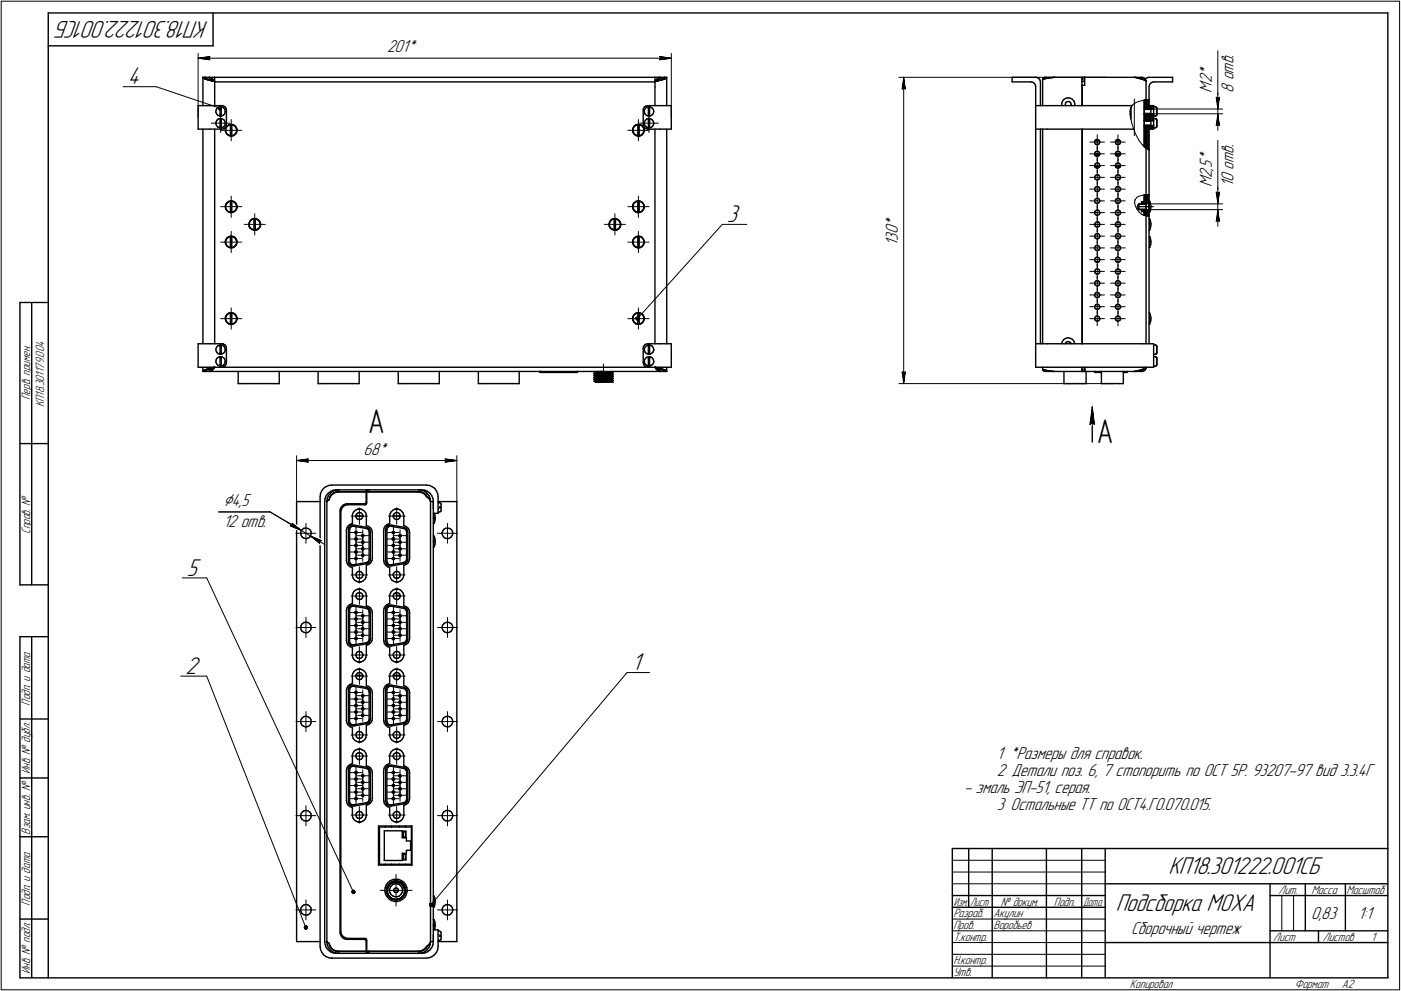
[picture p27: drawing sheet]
<svg xmlns="http://www.w3.org/2000/svg" width="595mm" height="421mm" viewBox="0 0 595 421" stroke-linecap="round" stroke-linejoin="round" font-family="sans-serif">
<defs><g id="words">
<g font-size="14.6">
<text x="156.4" y="184">А</text>
<text x="466" y="188.2">А</text>
</g>
<g font-size="10.9">
<text x="88.6" y="9" transform="rotate(-180 88.6 9)">КП18.301222.001СБ</text>
<text x="54.3" y="35.8">4</text>
<text x="308.8" y="94.3">3</text>
<text x="79.4" y="244.6">5</text>
<text x="78.8" y="286.3">2</text>
<text x="268.4" y="284.8">1</text>
<text x="496.4" y="371.5">КП18.301222.001СБ</text>
<text x="474" y="386.9">Подсборка МОХА</text>
</g>
<text font-size="8.5" x="94.9" y="214.9">Ç4,5</text>
<g font-size="7.8">
<text x="164.5" y="22.2">201*</text>
<text x="523.9" y="27.3" transform="rotate(-90 523.9 27.3)">в</text>
<text x="523.9" y="24.5" transform="rotate(-90 523.9 24.5)">.</text>
<text x="514.8" y="35.4" transform="rotate(-90 514.8 35.4)">2</text>
<text x="514.8" y="32.2" transform="rotate(-90 514.8 32.2)">*</text>
<text x="523.9" y="34" transform="rotate(-90 523.9 34)">о</text>
<text x="523.9" y="31.3" transform="rotate(-90 523.9 31.3)">т</text>
<text x="514.8" y="39.3" transform="rotate(-90 514.8 39.3)">M</text>
<text x="523.9" y="39.3" transform="rotate(-90 523.9 39.3)">8</text>
<text x="523.9" y="65.4" transform="rotate(-90 523.9 65.4)">в</text>
<text x="523.9" y="62.7" transform="rotate(-90 523.9 62.7)">.</text>
<text x="514.8" y="71.4" transform="rotate(-90 514.8 71.4)">5</text>
<text x="514.8" y="68.6" transform="rotate(-90 514.8 68.6)">*</text>
<text x="523.9" y="69.4" transform="rotate(-90 523.9 69.4)">т</text>
<text x="514.8" y="75.6" transform="rotate(-90 514.8 75.6)">2</text>
<text x="514.8" y="72.4" transform="rotate(-90 514.8 72.4)">,</text>
<text x="523.9" y="77.5" transform="rotate(-90 523.9 77.5)">0</text>
<text x="523.9" y="72.2" transform="rotate(-90 523.9 72.2)">о</text>
<text x="514.8" y="79.6" transform="rotate(-90 514.8 79.6)">M</text>
<text x="523.9" y="79.6" transform="rotate(-90 523.9 79.6)">1</text>
<text x="381.3" y="99.5" transform="rotate(-90 381.3 99.5)">0</text>
<text x="381.3" y="96.4" transform="rotate(-90 381.3 96.4)">*</text>
<text x="381.3" y="104.4" transform="rotate(-90 381.3 104.4)">1</text>
<text x="381.3" y="102.3" transform="rotate(-90 381.3 102.3)">3</text>
<text x="154.3" y="193.1">68*</text>
<text x="94.9" y="224.1">12 отв.</text>
<text x="423.5" y="322.6">1 *Размеры для справок.</text>
<text x="423.5" y="329.7">2 Детали поз. 6, 7 стопорить по ОСТ 5Р. 93207-97 вид 3.3.4Г</text>
<text x="409.5" y="336.8">- эмаль ЭП-51, серая.</text>
<text x="423.5" y="344">3 Остальные ТТ по ОСТ4.Г0.070.015.</text>
<text x="557" y="390.5">0,83</text>
<text x="576.9" y="390.5">1:1</text>
<text x="480.5" y="396.9">Сборочный чертеж</text>
</g>
<g font-size="5.4">
<text x="12.8" y="169.9" transform="rotate(-90 12.8 169.9)">Перв. примен.</text>
<text x="18.8" y="173" transform="rotate(-90 18.8 173)">КП18.301179.004</text>
<text x="12.8" y="226.8" transform="rotate(-90 12.8 226.8)">Справ. !</text>
<text x="12.8" y="299.7" transform="rotate(-90 12.8 299.7)">Подп. и дата</text>
<text x="12.8" y="328.8" transform="rotate(-90 12.8 328.8)">Инв. ! дубл.</text>
<text x="12.8" y="354.6" transform="rotate(-90 12.8 354.6)">Взам. инв. !</text>
<text x="543.1" y="379.8">Лит.</text>
<text x="557.1" y="379.8">Масса</text>
<text x="572" y="379.8">Масштаб</text>
<text x="12.8" y="384.7" transform="rotate(-90 12.8 384.7)">Подп. и дата</text>
<text x="405" y="389.8">Разраб.</text>
<text x="422" y="389.8">Акулин</text>
<text x="425.2" y="384.8">! докум.</text>
<text x="447.6" y="384.8">Подп.</text>
<text x="405" y="394.8">Пров.</text>
<text x="422" y="394.8">Воробьев</text>
<text x="405" y="399.8">Т.контр.</text>
<text x="540.9" y="399.8">Лист</text>
<text x="561.9" y="399.8">Листов</text>
<text x="582.4" y="399.8">1</text>
<text x="12.8" y="413.8" transform="rotate(-90 12.8 413.8)">Инв. ! подл.</text>
<text x="405" y="409.8">Н.контр.</text>
<text x="405" y="414.8">Утв.</text>
<text x="480" y="419.8">Копировал</text>
<text x="550" y="419.8">Формат</text>
<text x="570" y="419.8">A2</text>
</g>
<g font-size="5.3">
<text x="405.1" y="384.8">Изм.</text>
<text x="412.1" y="384.8">Лист</text>
<text x="460.1" y="384.8">Дата</text>
</g>
</g></defs>
<g fill="none" stroke="#000" stroke-width=".59">
<path d="M20.5 5.5v410zM20.5 5.5h569zM20.5 19.5h70zM90.5 5.5v14zM589.5 5.5v410zM86.2 32.9h.8zM86.3 33h.1M86.2 32.9h.1M86.2 32.9v12zM86.4 33.1h.1M86.3 33.1h.1M86.4 33.1l.1 .2z"/>
<path d="M86.7 33.4h.1M86.8 33.4h.1M86.9 33.4h.1M86.9 33.4l.2 .1zM87 32.9h.1M87 32.9l.1 .2zM87.1 32.9h.1M87.2 33h.1M87.1 33h.1M87.1 33.1h.1M87.1 33.2h.1M87.1 33.5l.3 .1z"/>
<path d="M87.2 33.2h.1M87.2 33.3h.1M87.2 32.9v.3zM87.2 32.9h1.8zM87.4 33.4h.1M87.5 33.7h.1M87.5 33.4h.1M87.6 33.7h.1M87.6 33.4h.1M87.6 33.5h.1M87.6 33.7l.4 .2zM87.7 33.5l.3 .1z"/>
<path d="M88 33.6l.2 .2zM88 33.6h1zM88 33.9l.3 .1zM88.2 33.8h.1M88.3 33.8h.1M88.3 34h.3zM88.5 33.9l.2 .1zM88.6 34h.1M88.6 34l.5 .1zM88.7 34h.4zM89 32.9v.7zM89 32.9l.5 .1z"/>
<path d="M89 32.9h2.2zM89 33.6l.2 .1zM89.1 34h.1M89.1 34.1l.4 .1zM89.2 34h.1M89.2 34.1h.1M89.2 33.7h.3zM89.4 34.1l.3 .1zM89.7 34.3h.1M89.5 33h.1M89.6 33.7h.1M89.6 33h.1"/>
<path d="M89.7 33.8h.1M89.8 34.3h.1M89.7 33.1l.2 .1zM89.7 33.8l.3 .1zM89.7 34.2l.4 .2zM89.9 34.4h.1M90.1 34.4h.1M89.9 33.2l.2 .2zM90 33.9l.3 .1zM90.1 34.4l.3 .1zM90.1 33.4h.1M90.2 34.4h.1"/>
<path d="M90.2 33.4h.1M90.3 34.4h.1M90.3 33.5l.1 .2zM90.3 34h.1M90.4 34.1h.1M90.4 34.5h.4zM90.4 34.5h.3zM90.4 33.7l.3 .3zM90.5 34.2h.1M90.5 34.2l.3 .1zM90.8 34.5h.1M90.7 34h.1"/>
<path d="M90.8 34h.1M90.8 34.3l.1 .2zM91 34.6h.1M90.8 34.2l.2 .2zM91 34.5h.1M91.1 34.6h.1M91 34.4h.1M91.1 34.5h.1M91.2 34.6h.1M91.2 36.8v8.1zM91.2 34.8h187zM91.2 32.9v1.9z"/>
<path d="M91.2 32.9h187zM91.2 34.8v2zM278.3 34.6h.1M278.2 34.6h.1M278.2 34.5h.1M278.2 32.9h2.2zM278.2 36.8v8.1zM278.2 32.9v1.9zM278.2 34.8v2zM278.4 34.6h.1M278.3 34.5h.1M278.5 34.5h.1"/>
<path d="M278.4 34.6l.2-.1zM278.4 34.5h.1M278.5 34.5l.2-.2zM278.5 34.4h.1M278.6 34.5h.2zM278.6 34.5h.5zM278.7 34l-.1 .2zM278.7 34h.1M278.8 34h.1M278.9 34.2h.1M278.8 34.2h.1M278.8 34.5l.3-.1z"/>
<path d="M278.8 33.9h.1M278.9 33.8l.2-.3zM278.9 34.1l.3-.1zM278.9 34.1h.1M279.1 34.5l.2-.1zM279.1 33.5l.2-.1zM279.1 34.4h.1M279.4 33.9h.1M279.4 34.4h.1M279.3 33.4h.1M279.3 34.4h.1M279.3 34.3h.1"/>
<path d="M279.5 34.4h.1M279.6 33.8h.1M279.5 34.4l.4-.2zM279.4 33.3h.1M279.5 33.2h.1M279.5 34.3h.1M279.7 33.8h.1M279.7 33.1l.1-.2zM279.7 33.8l.7-.2zM279.7 34.2l.3-.1zM279.8 32.9h.1M279.9 34.2l.4-.1z"/>
<path d="M279.9 32.9h.1M280 32.9h.2zM280 34.1l.3-.1zM280.2 32.9h.1M280.5 34.1h.1M280.3 34h.1M280.4 32.9h1.8zM280.4 33.6h1zM280.4 32.9v.7zM280.4 34h.1M280.6 34h.1M280.7 34h.1"/>
<path d="M280.6 34l.2-.1zM280.7 34h.4zM280.8 33.9l.4-.2zM281.1 34l.3-.1zM281.2 33.7h.1M281.3 33.7h.1M281.6 33.8h.1M281.4 33.6h.1M281.7 33.8h.1M281.6 33.5l.3-.1zM281.7 33.8l.3-.2zM281.9 33.4h.1"/>
<path d="M282 33.6l.3-.1zM282 33.4h.1M282.1 33.3l.2-.2zM282.3 33h.1M282.2 32.9v.3zM282.4 32.9h.1M282.3 32.9h.1M282.4 33.5h.1M282.3 33.1h.1M282.4 32.9h.8zM282.4 33h.1M282.5 33.4h.1"/>
<path d="M282.4 33.4h.1M282.7 33.4h.1M282.9 33.3h.1M283 33.2h.1M283 33.1h.1M283.2 32.9v12zM283.2 32.9l-.2 .2zM429.9 32.9h10zM429.9 32.9v1.9zM429.9 34.8h8.1zM438 34.8l.7 .2zM438.7 35l.7 .5z"/>
<path d="M439.4 35.5l.4 .7zM439.8 36.2l.1 .6zM439.9 36.8v8.1zM439.9 32.9h.7zM440.6 32.9l.7 .5zM441.3 33.4l.5 .6zM441.8 34l.2 .8zM442 34.8v10.1zM442.9 33.9v11zM442.9 33.8h.1M443 33.4l-.1 .5zM443.1 33.7h.1"/>
<path d="M443 33.7h.1M443.3 33.5h.1M443.1 33.6h.1M443.3 33l.6-.1zM443.3 33l-.3 .4zM443.5 33.5h.1M443.6 33.5h.1M443.6 33.5l.2-.1zM443.8 33.4h.3zM443.9 32.9v.5zM443.9 32.9h4zM444.2 33.4h.1"/>
<path d="M444.3 33.4h.1M444.3 33.4l.4-.1zM444.7 33.3l.3-.1zM445.2 33.2h.1M445.3 33.2h.1M445.3 33.2l.5-.1zM445.8 33.1l.4-.1zM446.4 33h.1M446.5 33h.1M446.7 33h.1M446.7 33l.4-.1zM447.1 32.9h.3z"/>
<path d="M447.5 32.9h.1M447.7 32.9h.1M447.8 32.9h.1M447.9 32.9h.1M447.9 32.9h11.7zM459.6 32.9v12zM459.6 36.2h.1M459.6 34.6h1zM459.6 32.9h1zM459.6 33.9h.1M459.7 36.2v8.7zM459.7 33.6v.3z"/>
<path d="M459.7 36.2h.9zM459.7 33.4h.1M460.1 33l.5-.1zM460.1 33l-.4 .4zM460.8 33.6h.1M460.6 32.9h.1M460.6 33.6v1zM460.8 36.2h.1M460.8 32.9v3.3zM460.8 32.9h21zM481.9 32.9h.1M481.8 32.9h3.3z"/>
<path d="M482.1 32.9h.1M482.1 32.9h.2zM482.3 32.9l.5 .1zM482.9 33.1h.1M483.1 33.1h.1M483.2 33.1h.1M483.2 33.1l.4 .2zM483.6 33.3l.4 .1zM484.2 33.4h.1M484.3 33.4h.1M484.4 33.4h.1M484.4 33.4l.4 .1z"/>
<path d="M484.8 33.5l.3 .1zM485.1 32.9v.7zM485.1 32.9l.7 .1zM485.1 33.6l.5 .2zM485.2 33.7h.1M485.3 33.7h.1M485.4 33.7h.1M485.4 33.7l.3 .2zM485.7 33.9l.3 .1zM485.8 33l.6 .4zM486.1 34h.1M486.2 34h.1"/>
<path d="M486.2 34l.2 .1zM486.6 34.2h.1M486.4 33.4l.4 .8zM486.7 34.3h.1M486.6 33.4l.7-.4zM486.6 33.4h.1M486.7 34.4h.1M486.7 34.4l.1 .2zM486.8 34.6v7.8zM486.8 34.2v.4zM487.3 33l.8-.1zM488.1 32.9h10z"/>
<path d="M488.1 36.8v5.5zM488.3 36.1l-.2 .7zM488.7 35.4l-.4 .7zM488.7 35.4l.8-.4zM489.5 35l.6-.2zM490.1 34.8h8zM498.1 32.9v1.9zM84.2 44.9v10zM84.2 54.9h5zM84.2 44.9h5zM86.2 54.9v91.1zM89.2 54.9h5z"/>
<path d="M89.2 44.9h5zM91.2 54.9v91.1zM91.7 47.7l.3 .7zM91.7 52.7l.3 .7zM91.8 46.8l-.1 .9zM91.8 51.8l-.1 .9zM92 48.4l.5 .6zM92 53.4l.5 .6zM92.1 46.1l.6-.5zM92.1 46.1l-.3 .7zM92.1 51.1l-.3 .7zM92.5 49l.8 .3z"/>
<path d="M92.5 54l.8 .3zM92.7 45.6l.9-.2zM92.7 50.5l.9-.1zM92.7 50.5l-.6 .6zM93.3 49.3h.8zM93.3 54.3h.8zM93.5 45.4h.2zM93.5 45.4v.6zM93.5 46v2.7zM93.5 49.3h.5zM93.5 48.7v.6zM93.5 50.4h.2z"/>
<path d="M93.5 50.4v.6zM93.5 51v2.7zM93.5 54.3h.5zM93.5 53.7v.6zM93.6 45.4l.7 .1zM93.6 50.4l.7 .1zM93.7 45.4h.3zM93.7 50.4h.3zM94 45.4v.6zM94 48.7v.6zM94 46v2.7zM94 50.4v.6z"/>
<path d="M94 53.7v.6zM94 51v2.7zM94.1 49.3l.8-.4zM94.1 54.3l.8-.4zM94.2 54.9l.8-.2zM94.2 44.9l.6 .1zM94.3 45.5l.8 .4zM94.3 50.5l.8 .4zM94.8 45l.8 .4zM95 54.7l.7-.5zM95.1 45.9l.4 .7zM95.1 50.9l.4 .7z"/>
<path d="M95.4 48.3l-.5 .6zM95.4 53.3l-.5 .6zM95.5 46.6l.2 .7zM95.5 51.6l.2 .7zM95.6 45.4l.4 .7zM95.7 47.5l-.3 .8zM95.7 47.5h.1M95.7 52.6l-.3 .7zM95.7 52.3v.3zM95.7 55.4l.1 .8zM95.7 55.3h.1M95.8 55.1l.1 .9z"/>
<path d="M95.8 56.2l.6 .8zM95.8 54.4l-.1 .9zM95.9 56l.5 .8zM96 46.1l.2 .7zM96.1 54.3l-.3 .8zM96.1 53.5l-.4 .7zM96.2 46.8v6zM96.2 52.8l-.1 .7zM96.4 56.8l.6 .6zM96.4 57l.7 .6zM96.4 53.6l.7-.5zM96.4 53.6l-.6 .8z"/>
<path d="M96.6 53.6l-.5 .7zM96.6 53.6l.8-.4zM97 57.4l.9 .3zM97.1 57.6l.9 .2zM97.1 53.1l.9-.3zM97.4 53.2l.5-.2zM97.9 53h.6zM97.9 57.7h.6zM97.9 53v4.7zM98 57.8l.9-.1zM98 52.8l.9 .1zM98.5 53l.8 .3z"/>
<path d="M98.5 57.7l.5-.1zM98.5 53v4.7zM98.9 57.7l.8-.4zM98.9 52.9l.8 .4zM99 57.6l.7-.5zM99.3 53.3l.7 .5zM99.7 57.3l.6-.7zM99.7 53.3l.6 .7zM100 53.8l.4 .8zM100.3 56.4l-.6 .7zM100.3 54l.4 .9zM100.4 54.6l.1 .9z"/>
<path d="M100.5 55.5l-.2 .9zM100.7 55.8l-.4 .8zM100.7 54.9v.9zM268.7 55.4l.2 .8zM268.7 55.3h.1M268.8 55.1l.2 .9zM268.9 56.2l.4 .8zM268.9 54.4l-.2 .9zM269 56l.4 .8zM269.1 54.3l-.3 .8zM269.3 57l.8 .6zM269.4 56.8l.7 .6z"/>
<path d="M269.4 53.6l.7-.5zM269.4 53.6l-.5 .8zM269.6 53.6l-.5 .7zM269.6 53.6l.7-.4zM270.1 57.4l.8 .3zM270.1 57.6l.8 .2zM270.1 53.1l.9-.3zM270.3 53.2l.6-.2zM270.9 53h.6zM270.9 57.7h.6zM270.9 53v4.7zM270.9 57.8l1-.1z"/>
<path d="M271 52.8l.9 .1zM271.5 53l.9 .3zM271.5 57.7l.5-.1zM271.5 53v4.7zM271.9 57.7l.8-.4zM271.9 52.9l.8 .4zM272 57.6l.8-.5zM272.4 53.3l.6 .5zM272.7 53.3l.6 .7zM273 53.8l.5 .8zM273.2 46.8v6zM273.2 52.8l.2 .9z"/>
<path d="M273.3 56.4l-.5 .7zM273.3 46.1l-.1 .7zM273.3 56.6l-.6 .7zM273.3 54l.3 .9zM273.4 53.7l.4 .6zM273.5 54.6l.1 .9zM273.6 55.5l-.3 .9zM273.6 55.8l-.3 .8zM273.6 54.9v.9zM273.7 46.8v.9zM273.7 47.7l.3 .7zM273.7 51.8v.9z"/>
<path d="M273.7 52.7l.3 .7zM273.7 45.5l.7-.5zM273.7 45.5l-.4 .6zM273.8 54.3l.8 .4zM274 48.4l.6 .6zM274 53.4l.6 .6zM274.2 46.1l.5-.5zM274.2 46.1l-.5 .7zM274.2 51.1l-.5 .7zM274.4 45l.8-.1zM274.6 49l.7 .3zM274.6 54l.7 .3z"/>
<path d="M274.6 54.7l.6 .2zM274.7 45.6l.8-.2zM274.7 50.5l.8-.1zM274.7 50.5l-.5 .6zM275.2 54.9h5zM275.2 44.9h5zM275.3 49.3h.9zM275.3 54.3h.9zM275.4 45.4h.3zM275.4 45.4v.6zM275.4 46v2.7zM275.4 49.3h.5z"/>
<path d="M275.4 48.7v.6zM275.4 50.4h.3zM275.4 50.4v.6zM275.4 51v2.7zM275.4 54.3h.5zM275.4 53.7v.6zM275.5 45.4l.9 .1zM275.5 50.4l.9 .1zM275.7 45.4h.2zM275.7 50.4h.2zM275.9 45.4v.6zM275.9 48.7v.6z"/>
<path d="M275.9 46v2.7zM275.9 50.4v.6zM275.9 53.7v.6zM275.9 51v2.7zM276.2 49.3l.7-.4zM276.2 54.3l.7-.4zM276.4 45.5l.6 .4zM276.4 50.5l.6 .4zM276.9 48.9l.6-.6zM276.9 53.9l.6-.6zM277 45.9l.5 .7zM277 50.9l.5 .7z"/>
<path d="M277.5 46.6l.2 .7zM277.5 51.6l.2 .7zM277.7 47.5l-.2 .8zM277.7 47.5h.1M277.7 52.6l-.2 .7zM277.7 52.3v.3zM278.2 54.9v91.1zM280.2 44.9h5zM280.2 54.9h5zM283.2 54.9v91.1zM285.2 44.9v10zM439.9 54.9v91.1z"/>
<path d="M439.9 44.9v10zM439.9 44.9h5zM439.9 54.9h5zM442 54.9v91.1zM442.9 54.9v91.1zM444.9 44.9h36zM444.9 54.9h36.7zM451 43.9v1zM451.4 42.9l-.4 1zM452 42.2l-.6 .7zM452 42.2l.8-.5zM452.5 44.2l.1 .7z"/>
<path d="M452.7 43.6l-.2 .6zM452.7 43.6l.5-.4zM452.8 41.7l.9-.1zM453.2 43.2l.5-.1zM453.7 41.6l1 .1zM453.7 43.1l.7 .2zM454.4 43.3l.4 .4zM454.7 41.7l.8 .5zM454.8 43.7l.2 .7zM455 44.4l-.1 .5zM455.5 42.2l.7 .7zM456.2 42.9l.3 1z"/>
<path d="M456.5 43.9v.9zM456.5 44.8h.1M459.6 54.9v91.1zM459.7 54.9v91.1zM465.1 59.9l-.1 .6zM465.1 59.9h1.9zM465.4 59.4l.6-.1zM465.4 59.4l-.3 .5zM465.6 59.4h.9zM466 59.3l.6 .1zM466.6 59.4l.4 .4zM467 59.8l.2 .6z"/>
<path d="M473.9 59.9l-.1 .6zM473.9 59.9h1.9zM474.2 59.4l.5-.1zM474.2 59.4l-.3 .5zM474.4 59.4h.9zM474.7 59.3l.6 .1zM475.3 59.4l.5 .4zM475.8 59.8l.2 .6zM480.4 45.7v4.8zM486.1 53.3v9.1zM486.1 48.3v3zM486.1 42.5v3.8z"/>
<path d="M486.1 48.3h3.9zM486.1 46.3h3.9zM486.1 46.3v2zM486.1 53.3h3.9zM486.1 51.3h3.9zM486.1 51.3v2zM486.8 53.3v9.7zM486.8 48.3v3zM486.8 42.4v3.9zM488.1 44.9v1.4zM488.1 53.3v1.6zM488.1 48.3v3z"/>
<path d="M488.1 44.9h2zM488.1 54.9h2zM488.1 42.3v4zM488.1 53.3v10.4zM488.9 46.3v2zM488.9 51.3v2zM490 48.3h.1M490 46.3h.1M490 53.3h.1M490 51.3h.1M490.1 54.4v.5zM490.1 44.9v.5z"/>
<path d="M490.1 49.4v1zM490.1 45.4v4zM490.1 45.4h.7zM490.1 49.4l.7-.1zM490.1 48.3h.1M490.1 46.3h.1M490.1 50.4v4zM490.1 50.4h.7zM490.1 54.4l.7-.1zM490.1 53.3h.1M490.1 51.3h.1M490.8 49.3h.1"/>
<path d="M490.8 45.4h.1M490.8 54.3h.1M490.8 50.4h.1M490.9 45.4h.1M491.1 49.2h.1M490.9 50.4h.1M491.1 54.2h.1M491 45.5h.1M491 50.5h.1M491.2 49.1h.1M491.2 54.1h.1M491.2 45.6h.1"/>
<path d="M491.3 49h.1M491.2 50.5h.1M491.3 54h.1M491.2 50.6h.1M491.3 45.8h.1M491.3 48.9h.1M491.3 50.8h.1M491.3 53.8h.1M491.4 46v2.7zM491.4 48.7h.1M491.4 51v2.7zM491.4 53.7h.1"/>
<path d="M465 70.5l.2 .6zM465 75.5l.2 .6zM465 60.5l.2 .6zM465 65.5l.2 .6zM465 65.4h2.2zM465.1 79.9l-.1 .6zM465.1 69.9l-.1 .6zM465.1 74.9l-.1 .6zM465.1 64.9l-.1 .6zM465.1 65.9h1.9zM465.1 70.8h2zM465.2 71.1l.6 .3z"/>
<path d="M465.2 76.1l.6 .3zM465.2 61.1l.6 .3zM465.2 66.1l.6 .3zM465.4 79.5l.6-.3zM465.4 79.5l-.3 .4zM465.4 69.4l.6-.1zM465.4 69.4l-.3 .5zM465.4 74.5l.6-.2zM465.4 74.5l-.3 .4zM465.4 64.4l.6-.1zM465.4 64.4l-.3 .5zM465.7 61.4h.8z"/>
<path d="M465.8 71.4h.6zM465.8 76.4h.6zM465.8 61.4h.6zM465.8 66.4h.6zM466 79.2l.6 .1zM466 69.3h.6zM466 74.3h.6zM466 64.3h.6zM466.4 71.4l.5-.4zM466.4 76.4l.5-.4zM466.4 61.4l.5-.4zM466.4 66.4l.5-.4z"/>
<path d="M466.6 79.3l.4 .5zM466.6 69.3l.4 .5zM466.6 74.3l.4 .5zM466.6 64.3l.4 .5zM467 79.8l.2 .5zM467 69.8l.2 .6zM467 74.8l.2 .6zM467 64.8l.2 .6zM467.2 70.5l-.3 .5zM467.2 70.5h.1M467.2 75.5l-.3 .5zM467.2 75.5h.1"/>
<path d="M467.2 60.5l-.3 .5zM467.2 60.5h.1M467.2 65.5l-.3 .5zM467.2 65.5h.1M473.8 70.5l.2 .6zM473.8 65.5l.2 .6zM473.8 60.5l.2 .6zM473.8 75.5l.2 .6zM473.8 65.4h2.2zM473.9 69.9l-.1 .6zM473.9 64.9l-.1 .6zM473.9 74.9l-.1 .6z"/>
<path d="M473.9 79.9l-.1 .6zM473.9 65.9h1.9zM473.9 70.8h2zM474 71.1l.6 .3zM474 66.1l.6 .3zM474 61.1l.6 .3zM474 76.1l.6 .3zM474.2 69.4l.5-.1zM474.2 69.4l-.3 .5zM474.2 64.4l.5-.1zM474.2 64.4l-.3 .5zM474.2 74.5l.5-.2z"/>
<path d="M474.2 74.5l-.3 .4zM474.2 79.5l.5-.3zM474.2 79.5l-.3 .4zM474.5 61.4h.8zM474.6 71.4h.6zM474.6 66.4h.6zM474.6 61.4h.6zM474.6 76.4h.6zM474.7 69.3h.6zM474.7 64.3h.6zM474.7 74.3h.6zM474.7 79.2l.6 .1z"/>
<path d="M475.2 71.4l.5-.4zM475.2 66.4l.5-.4zM475.2 61.4l.5-.4zM475.2 76.4l.5-.4zM475.3 69.3l.5 .5zM475.3 64.3l.5 .5zM475.3 74.3l.5 .5zM475.3 79.3l.5 .5zM475.8 69.8l.2 .6zM475.8 64.8l.2 .6zM475.8 74.8l.2 .6zM475.8 79.8l.2 .5z"/>
<path d="M476 70.5l-.3 .5zM476 70.5h.1M476 65.5l-.3 .5zM476 65.5h.1M476 60.5l-.3 .5zM476 60.5h.1M476 75.5l-.3 .5zM476 75.5h.1M486.8 63v19.7zM488.1 63.7v19zM95.7 87.8l.1 .9zM95.8 87.6l.1 1z"/>
<path d="M95.8 88.7l.6 .8zM95.8 86.9l-.1 .9zM95.9 88.6l.5 .7zM96.1 86.8l-.3 .8zM96.4 89.3l.6 .6zM96.4 89.5l.7 .6zM96.4 86.1l.7-.5zM96.4 86.1l-.6 .8zM96.6 86.1l-.5 .7zM96.6 86.1l.8-.5zM97 89.9l.9 .3zM97.1 90.1l.9 .2z"/>
<path d="M97.1 85.6l.9-.3zM97.4 85.6l.5-.1zM97.9 85.5h.6zM97.9 90.2h.6zM97.9 85.5v4.7zM98 90.3h.9zM98 85.3l.9 .1zM98.5 85.5l.8 .3zM98.5 90.2l.5-.1zM98.5 85.5v4.7zM98.9 90.3l.8-.5zM98.9 85.4l.8 .5z"/>
<path d="M99 90.1l.7-.5zM99.3 85.8l.7 .6zM99.7 89.8l.6-.6zM99.7 85.9l.6 .6zM100 86.4l.4 .7zM100.3 88.9l-.6 .7zM100.3 86.5l.4 .9zM100.4 87.1l.1 1zM100.5 88.1l-.2 .8zM100.7 88.3l-.4 .9zM100.7 87.4v.9zM105.7 95.3l.1 1z"/>
<path d="M105.8 95.2l.1 .8zM105.8 96.3l.5 .7zM105.9 96l.4 .9zM105.9 94.4l-.2 .9zM106.1 94.3l-.3 .9zM106.3 96.9l.7 .5zM106.3 97l.8 .5zM106.3 93.6l.8-.6zM106.3 93.6l-.4 .8zM106.6 93.6l-.5 .7zM106.6 93.6l.8-.5zM107 97.4l.9 .3z"/>
<path d="M107.1 97.5l.8 .3zM107.1 93l.9-.1zM107.4 93.1l.5-.1zM107.9 93h.6zM107.9 97.7h.6zM107.9 93v4.7zM107.9 97.8h1zM108 92.9l.9 .1zM108.5 93l.8 .3zM108.5 97.7l.5-.2zM108.5 93v4.7zM108.9 97.8l.8-.4z"/>
<path d="M108.9 93l.8 .4zM109 97.5l.7-.4zM109.3 93.3l.7 .6zM109.7 93.4l.6 .7zM110 93.9l.4 .8zM110.3 96.4l-.6 .7zM110.3 96.7l-.6 .7zM110.3 94.1l.4 .8zM110.4 94.7l.2 .8zM110.6 95.5l-.3 .9zM110.7 95.8l-.4 .9zM110.7 94.9v.9z"/>
<path d="M258.7 95.3l.1 1zM258.8 95.2l.1 .8zM258.8 96.3l.5 .7zM258.9 96l.4 .9zM258.9 94.4l-.2 .9zM259.1 94.3l-.3 .9zM259.3 96.9l.7 .5zM259.3 97l.8 .5zM259.3 93.6l.8-.6zM259.3 93.6l-.4 .8zM259.6 93.6l-.5 .7zM259.6 93.6l.7-.5z"/>
<path d="M260 97.4l.9 .3zM260.1 97.5l.8 .3zM260.1 93l.9-.1zM260.3 93.1l.6-.1zM260.9 93h.6zM260.9 97.7h.6zM260.9 93v4.7zM260.9 97.8h1zM261 92.9l.9 .1zM261.5 93l.8 .3zM261.5 97.7l.5-.2zM261.5 93v4.7z"/>
<path d="M261.9 97.8l.8-.4zM261.9 93l.8 .4zM262 97.5l.8-.4zM262.3 93.3l.7 .6zM262.7 93.4l.6 .7zM263 93.9l.4 .8zM263.3 96.4l-.5 .7zM263.3 96.7l-.6 .7zM263.3 94.1l.4 .8zM263.4 94.7l.2 .8zM263.6 95.5l-.3 .9zM263.7 95.8l-.4 .9z"/>
<path d="M263.7 94.9v.9zM268.7 87.8l.2 .9zM268.8 87.6l.2 1zM268.9 88.7l.4 .8zM268.9 86.9l-.2 .9zM269 88.6l.4 .7zM269.1 86.8l-.3 .8zM269.3 89.5l.8 .6zM269.4 89.3l.7 .6zM269.4 86.1l.7-.5zM269.4 86.1l-.5 .8zM269.6 86.1l-.5 .7z"/>
<path d="M269.6 86.1l.7-.5zM270.1 89.9l.8 .3zM270.1 90.1l.8 .2zM270.1 85.6l.9-.3zM270.3 85.6l.6-.1zM270.9 85.5h.6zM270.9 90.2h.6zM270.9 85.5v4.7zM270.9 90.3h1zM271 85.3l.9 .1zM271.5 85.5l.9 .3zM271.5 90.2l.5-.1z"/>
<path d="M271.5 85.5v4.7zM271.9 90.3l.8-.5zM271.9 85.4l.8 .5zM272 90.1l.8-.5zM272.4 85.8l.6 .6zM272.7 85.9l.6 .6zM273 86.4l.5 .7zM273.3 88.9l-.5 .7zM273.3 89.2l-.6 .6zM273.3 86.5l.3 .9zM273.5 87.1l.1 1zM273.6 88.1l-.3 .8z"/>
<path d="M273.6 88.3l-.3 .9zM273.6 87.4v.9zM465 95.6l.2 .5zM465 80.5l.2 .6zM465 85.6l.2 .5zM465 90.6l.2 .5zM465.1 95l-.1 .6zM465.1 100l-.1 .6zM465.1 84.9l-.1 .7zM465.1 89.9l-.1 .7zM465.2 96.1l.6 .3zM465.2 81.1l.6 .3z"/>
<path d="M465.2 86.1l.6 .3zM465.2 91.1l.6 .3zM465.4 94.5l.6-.3zM465.4 94.5l-.3 .5zM465.4 99.5l.6-.3zM465.4 99.5l-.3 .5zM465.4 84.5l.6-.3zM465.4 84.5l-.3 .4zM465.4 89.5l.6-.3zM465.4 89.5l-.3 .4zM465.8 96.4h.6zM465.8 81.4h.6z"/>
<path d="M465.8 86.4h.6zM465.8 91.4h.6zM466 94.2l.6 .1zM466 99.2l.6 .1zM466 84.2l.6 .1zM466 89.2l.6 .1zM466.4 96.4l.5-.3zM466.4 81.4l.5-.4zM466.4 86.4l.5-.4zM466.4 91.4l.5-.3zM466.6 94.3l.4 .4zM466.6 99.3l.4 .4z"/>
<path d="M466.6 84.3l.4 .5zM466.6 89.3l.4 .4zM467 94.7l.2 .6zM467 99.7l.2 .6zM467 84.8l.2 .5zM467 89.7l.2 .6zM467.2 95.5l-.3 .6zM467.2 95.5h.1M467.2 80.5l-.3 .5zM467.2 80.5h.1M467.2 85.5l-.3 .5zM467.2 85.5h.1"/>
<path d="M467.2 90.5l-.3 .6zM467.2 90.5h.1M473.8 85.6l.2 .5zM473.8 95.6l.2 .5zM473.8 90.6l.2 .5zM473.8 80.5l.2 .6zM473.9 84.9l-.1 .7zM473.9 100l-.1 .6zM473.9 95l-.1 .6zM473.9 89.9l-.1 .7zM474 86.1l.6 .3zM474 96.1l.6 .3z"/>
<path d="M474 91.1l.6 .3zM474 81.1l.6 .3zM474.2 84.5l.5-.3zM474.2 84.5l-.3 .4zM474.2 99.5l.5-.3zM474.2 99.5l-.3 .5zM474.2 94.5l.5-.3zM474.2 94.5l-.3 .5zM474.2 89.5l.5-.3zM474.2 89.5l-.3 .4zM474.6 86.4h.6zM474.6 96.4h.6z"/>
<path d="M474.6 91.4h.6zM474.6 81.4h.6zM474.7 84.2l.6 .1zM474.7 99.2l.6 .1zM474.7 94.2l.6 .1zM474.7 89.2l.6 .1zM475.2 86.4l.5-.4zM475.2 96.4l.5-.3zM475.2 91.4l.5-.3zM475.2 81.4l.5-.4zM475.3 84.3l.5 .5zM475.3 99.3l.5 .4z"/>
<path d="M475.3 94.3l.5 .4zM475.3 89.3l.5 .4zM475.8 84.8l.2 .5zM475.8 99.7l.2 .6zM475.8 94.7l.2 .6zM475.8 89.7l.2 .6zM476 85.5l-.3 .5zM476 85.5h.1M476 95.5l-.3 .6zM476 95.5h.1M476 90.5l-.3 .6zM476 90.5h.1"/>
<path d="M476 80.5l-.3 .5zM476 80.5h.1M483.4 88.6l.4 .5zM483.4 87.1v1.5zM483.8 86.6h3zM483.8 89.1h3zM483.8 86.6l-.4 .5zM483.8 86.6v2.5zM484.9 89.1v.8zM484.9 85.8v.8zM484.9 85.8h1zM484.9 89.1h1z"/>
<path d="M484.9 89.9h1zM484.9 86.6h1zM485.9 86.6l.5-.2zM485.9 89.1l.5 .1zM485.9 89.9h.1M485.9 85.8h.1M486 89.9h.1M486.1 82.8v2.8zM486 85.8h.1M486.1 90.1v1.4zM486.1 82.8v3.8zM486.1 89.1h.7z"/>
<path d="M486.1 86.6h.7zM486.1 89.1v2.4zM486.4 86.4l.4-.4zM486.4 89.2l.4 .5zM486.8 91.7v54.3zM486.8 85.6v.4zM486.8 89.7v.4zM486.8 90.1v1.6zM486.8 82.7v2.9zM486.8 87.8v1.3zM486.8 86.6v1.2zM486.8 89.1l1.1 1.1z"/>
<path d="M486.8 89.1l1.3 1.2zM486.8 86.6l1.3-1.3zM487.9 85.5v2.3zM487.9 85.5l-1.1 1.1zM487.9 87.8v2.4zM487.9 90.2h.5zM487.9 85.5h.5zM488.1 91.9v54.1zM488.1 97.7h.3zM488.1 93h.3zM488.1 82.7v2.6zM488.1 90.3v1.6z"/>
<path d="M488.1 90.3h.1M488.1 85.5h.1M488.4 93v4.7zM488.4 93l.3 .9zM488.4 85.5v4.7zM488.4 85.5l.3 .9zM488.7 93.9l.2 1.3zM488.7 86.4l.2 1.3zM488.8 96.4l-.4 1.3zM488.8 89l-.4 1.2zM488.9 95.2l-.1 1.2zM488.9 87.7l-.1 1.3z"/>
<path d="M95.7 102.9l.1 .8zM95.7 102.8h.1M95.8 102.6l.1 .9zM95.8 103.7l.6 .8zM95.8 101.9l-.1 .9zM95.9 103.5l.5 .8zM96.1 101.8l-.3 .8zM96.4 104.3l.6 .6zM96.4 104.5l.7 .6zM96.4 101.1l.7-.5zM96.4 101.1l-.6 .8zM96.6 101.1l-.5 .7z"/>
<path d="M96.6 101.1l.8-.4zM97 104.9l.9 .3zM97.1 105.1l.9 .2zM97.1 100.6l.9-.3zM97.4 100.7l.5-.2zM97.9 100.5h.6zM97.9 105.2h.6zM97.9 100.5v4.7zM98 105.3l.9-.1zM98 100.3l.9 .1zM98.5 100.5l.8 .3zM98.5 105.2l.5-.1z"/>
<path d="M98.5 100.5v4.7zM98.9 105.2l.8-.4zM98.9 100.4l.8 .4zM99 105.1l.7-.5zM99.3 100.8l.7 .5zM99.7 104.8l.6-.7zM99.7 100.8l.6 .7zM100 101.3l.4 .8zM100.3 103.9l-.6 .7zM100.3 101.5l.4 .9zM100.4 102.1l.1 .9zM100.5 103l-.2 .9z"/>
<path d="M100.7 103.3l-.4 .8zM100.7 102.4v.9zM268.7 102.9l.2 .8zM268.7 102.8h.1M268.8 102.6l.2 .9zM268.9 103.7l.4 .8zM268.9 101.9l-.2 .9zM269 103.5l.4 .8zM269.1 101.8l-.3 .8zM269.3 104.5l.8 .6zM269.4 104.3l.7 .6zM269.4 101.1l.7-.5z"/>
<path d="M269.4 101.1l-.5 .8zM269.6 101.1l-.5 .7zM269.6 101.1l.7-.4zM270.1 104.9l.8 .3zM270.1 105.1l.8 .2zM270.1 100.6l.9-.3zM270.3 100.7l.6-.2zM270.9 105.2h.6zM270.9 100.5v4.7zM270.9 100.5h.6zM270.9 105.3l1-.1zM271 100.3l.9 .1z"/>
<path d="M271.5 100.5l.9 .3zM271.5 105.2l.5-.1zM271.5 100.5v4.7zM271.9 105.2l.8-.4zM271.9 100.4l.8 .4zM272 105.1l.8-.5zM272.4 100.8l.6 .5zM272.7 100.8l.6 .7zM273 101.3l.5 .8zM273.3 103.9l-.5 .7zM273.3 104.1l-.6 .7zM273.3 101.5l.3 .9z"/>
<path d="M273.5 102.1l.1 .9zM273.6 103l-.3 .9zM273.6 103.3l-.3 .8zM273.6 102.4v.9zM465 105.6l.2 .5zM465 100.6l.2 .5zM465 110.6l.2 .5zM465 115.6l.2 .5zM465.1 105l-.1 .6zM465.1 110l-.1 .6zM465.1 120l-.1 .6zM465.1 115l-.1 .6z"/>
<path d="M465.2 106.1l.6 .3zM465.2 101.1l.6 .3zM465.2 111.1l.6 .3zM465.2 116.1l.6 .3zM465.4 104.5l.6-.3zM465.4 104.5l-.3 .5zM465.4 109.5l.6-.3zM465.4 109.5l-.3 .5zM465.4 119.5l.6-.3zM465.4 119.5l-.3 .5zM465.4 114.5l.6-.3zM465.4 114.5l-.3 .5z"/>
<path d="M465.4 111.3h1.3zM465.8 106.4h.6zM465.8 101.4h.6zM465.8 111.4h.6zM465.8 116.4h.6zM466 104.2l.6 .2zM466 109.2l.6 .2zM466 119.2l.6 .2zM466 114.2l.6 .2zM466.4 106.4l.5-.3zM466.4 101.4l.5-.3zM466.4 111.4l.5-.3z"/>
<path d="M466.4 116.4l.5-.3zM466.6 104.4l.4 .3zM466.6 109.4l.4 .3zM466.6 119.4l.4 .3zM466.6 114.4l.4 .3zM467 104.7l.2 .6zM467 109.7l.2 .6zM467 119.7l.2 .6zM467 114.7l.2 .6zM467.2 105.5l-.3 .6zM467.2 105.5h.1M467.2 100.5l-.3 .6z"/>
<path d="M467.2 100.5h.1M467.2 110.5l-.3 .6zM467.2 110.5h.1M467.2 115.5l-.3 .6zM467.2 115.5h.1M473.8 100.6l.2 .5zM473.8 110.6l.2 .5zM473.8 115.6l.2 .5zM473.8 105.6l.2 .5zM473.9 110l-.1 .6zM473.9 115l-.1 .6zM473.9 105l-.1 .6z"/>
<path d="M473.9 120l-.1 .6zM474 101.1l.6 .3zM474 111.1l.6 .3zM474 116.1l.6 .3zM474 106.1l.6 .3zM474.2 109.5l.5-.3zM474.2 109.5l-.3 .5zM474.2 114.5l.5-.3zM474.2 114.5l-.3 .5zM474.2 104.5l.5-.3zM474.2 104.5l-.3 .5zM474.2 119.5l.5-.3z"/>
<path d="M474.2 119.5l-.3 .5zM474.2 111.3h1.3zM474.6 101.4h.6zM474.6 111.4h.6zM474.6 116.4h.6zM474.6 106.4h.6zM474.7 109.2l.6 .2zM474.7 114.2l.6 .2zM474.7 104.2l.6 .2zM474.7 119.2l.6 .2zM475.2 101.4l.5-.3zM475.2 111.4l.5-.3z"/>
<path d="M475.2 116.4l.5-.3zM475.2 106.4l.5-.3zM475.3 109.4l.5 .3zM475.3 114.4l.5 .3zM475.3 104.4l.5 .3zM475.3 119.4l.5 .3zM475.8 109.7l.2 .6zM475.8 114.7l.2 .6zM475.8 104.7l.2 .6zM475.8 119.7l.2 .6zM476 100.5l-.3 .6zM476 100.5h.1"/>
<path d="M476 110.5l-.3 .6zM476 110.5h.1M476 115.5l-.3 .6zM476 115.5h.1M476 105.5l-.3 .6zM476 105.5h.1M488.1 105.2h.3zM488.1 100.5h.3zM488.4 100.5v4.7zM488.4 100.5l.3 .9zM488.7 101.4l.2 1.3zM488.8 104l-.4 1.2z"/>
<path d="M488.9 102.7l-.1 1.3zM8.5 128.5v120zM8.5 128.5h12zM13.5 128.5v120zM95.7 135.4l.1 .8zM95.7 135.3h.1M95.8 135.1l.1 1zM95.8 136.2l.6 .8zM95.8 134.4l-.1 .9zM95.9 136.1l.5 .7zM96.1 134.3l-.3 .8zM96.4 136.8l.6 .6z"/>
<path d="M96.4 137l.7 .6zM96.4 133.6l.7-.5zM96.4 133.6l-.6 .8zM96.6 133.6l-.5 .7zM96.6 133.6l.8-.5zM97 137.4l.9 .3zM97.1 137.6l.9 .2zM97.1 133.1l.9-.3zM97.4 133.1l.5-.1zM97.9 133h.6zM97.9 137.7h.6zM97.9 133v4.7z"/>
<path d="M98 137.8h.9zM98 132.8l.9 .1zM98.5 133l.8 .3zM98.5 137.7l.5-.1zM98.5 133v4.7zM98.9 137.8l.8-.5zM98.9 132.9l.8 .4zM99 137.6l.7-.5zM99.3 133.3l.7 .6zM99.7 137.3l.6-.6zM99.7 133.3l.6 .7zM100 133.9l.4 .7z"/>
<path d="M100.3 136.4l-.6 .7zM100.3 134l.4 .9zM100.4 134.6l.1 1zM100.5 135.6l-.2 .8zM100.7 135.8l-.4 .9zM100.7 134.9v.9zM268.7 135.4l.2 .8zM268.7 135.3h.1M268.8 135.1l.2 1zM268.9 136.2l.4 .8zM268.9 134.4l-.2 .9zM269 136.1l.4 .7z"/>
<path d="M269.1 134.3l-.3 .8zM269.3 137l.8 .6zM269.4 136.8l.7 .6zM269.4 133.6l.7-.5zM269.4 133.6l-.5 .8zM269.6 133.6l-.5 .7zM269.6 133.6l.7-.5zM270.1 137.4l.8 .3zM270.1 137.6l.8 .2zM270.1 133.1l.9-.3zM270.3 133.1l.6-.1zM270.9 133h.6z"/>
<path d="M270.9 137.7h.6zM270.9 133v4.7zM270.9 137.8h1zM271 132.8l.9 .1zM271.5 133l.9 .3zM271.5 137.7l.5-.1zM271.5 133v4.7zM271.9 137.8l.8-.5zM271.9 132.9l.8 .4zM272 137.6l.8-.5zM272.4 133.3l.6 .6zM272.7 133.3l.6 .7z"/>
<path d="M273 133.9l.5 .7zM273.3 136.4l-.5 .7zM273.3 136.7l-.6 .6zM273.3 134l.3 .9zM273.5 134.6l.1 1zM273.6 135.6l-.3 .8zM273.6 135.8l-.3 .9zM273.6 134.9v.9zM465 135.6l.2 .5zM465 120.6l.2 .5zM465 130.6l.2 .5zM465 125.6l.2 .5z"/>
<path d="M465.1 135l-.1 .6zM465.1 130l-.1 .6zM465.1 125l-.1 .6zM465.2 136.1l.6 .3zM465.2 121.1l.6 .3zM465.2 131.1l.6 .3zM465.2 126.1l.6 .3zM465.4 134.5l.6-.2zM465.4 134.5l-.3 .5zM465.4 129.5l.6-.2zM465.4 129.5l-.3 .5zM465.4 124.5l.6-.3z"/>
<path d="M465.4 124.5l-.3 .5zM465.8 136.4h.6zM465.8 121.4h.6zM465.8 131.4h.6zM465.8 126.4h.6zM466 134.3l.6 .1zM466 129.3l.6 .1zM466 124.2l.6 .2zM466.4 136.4l.5-.3zM466.4 121.4l.5-.3zM466.4 131.4l.5-.3zM466.4 126.4l.5-.3z"/>
<path d="M466.6 134.4l.4 .4zM466.6 129.4l.4 .4zM466.6 124.4l.4 .4zM467 134.8l.2 .6zM467 129.8l.2 .5zM467 124.8l.2 .5zM467.2 135.6l-.3 .5zM467.2 135.6h.1M467.2 120.5l-.3 .6zM467.2 120.5h.1M467.2 130.6l-.3 .5zM467.2 130.3v.3z"/>
<path d="M467.2 125.5l-.3 .6zM467.2 125.5h.1M473.8 120.6l.2 .5zM473.8 135.6l.2 .5zM473.8 125.6l.2 .5zM473.8 130.6l.2 .5zM473.9 135l-.1 .6zM473.9 125l-.1 .6zM473.9 130l-.1 .6zM474 121.1l.6 .3zM474 136.1l.6 .3zM474 126.1l.6 .3z"/>
<path d="M474 131.1l.6 .3zM474.2 134.5l.5-.2zM474.2 134.5l-.3 .5zM474.2 124.5l.5-.3zM474.2 124.5l-.3 .5zM474.2 129.5l.5-.2zM474.2 129.5l-.3 .5zM474.6 121.4h.6zM474.6 136.4h.6zM474.6 126.4h.6zM474.6 131.4h.6zM474.7 134.3l.6 .1z"/>
<path d="M474.7 124.2l.6 .2zM474.7 129.3l.6 .1zM475.2 121.4l.5-.3zM475.2 136.4l.5-.3zM475.2 126.4l.5-.3zM475.2 131.4l.5-.3zM475.3 134.4l.5 .4zM475.3 124.4l.5 .4zM475.3 129.4l.5 .4zM475.8 134.8l.2 .6zM475.8 124.8l.2 .5zM475.8 129.8l.2 .5z"/>
<path d="M476 120.5l-.3 .6zM476 120.5h.1M476 135.6l-.3 .5zM476 135.6h.1M476 125.5l-.3 .6zM476 125.5h.1M476 130.6l-.3 .5zM476 130.3v.3zM488.1 137.7h.3zM488.1 133h.3zM488.4 133v4.7zM488.4 133l.3 .9z"/>
<path d="M488.7 133.9l.2 1.3zM488.8 136.5l-.4 1.2zM488.9 135.2l-.1 1.3zM84.2 146v10zM84.2 156h5zM84.2 146h5zM86.2 157.8h.8zM86.2 156v1.8zM86.4 157.6l-.2 .2zM86.4 157.6h.1M86.4 157.5h.1M86.4 157.5l.2-.2z"/>
<path d="M86.6 157.3l.3-.1zM86.9 157.2h.1M87 157.8h.1M87 157.2h.1M87 157.7h.1M87 157.6h.1M87.1 157.6h.1M87.1 157.1h.3zM87.2 157.5v.3zM87.2 157.8h1.8zM87.4 157.3h.1M87.3 157.4l-.2 .2z"/>
<path d="M87.4 157.1l.2-.1zM87.5 157.3h.1M87.5 157.2l.3-.1zM87.5 157.2h.1M87.6 157h.1M87.7 157h.1M87.7 156.9h.1M87.8 156.9h.1M88 157.1h.1M88 157.1h1zM88 156.9l.3-.2zM88.1 157h.1"/>
<path d="M88.2 157h.1M88.2 157l.3-.2zM88.3 156.7l.4-.1zM88.5 156.8l.3-.1zM88.7 156.6h.1M88.8 156.6h.1M89 156.7h.1M88.9 156.6h.1M89 157.1l.7-.2zM89 157.8h191.4zM89.2 157.8h.1M89 157.1v.7z"/>
<path d="M89.1 156.6h.1M89 156.6h.1M89.1 156.5h.4zM89.1 156.6l.3-.1zM89.3 157.7h.1M89.2 146h5zM89.2 156h5zM89.4 157.7h.1M89.5 157.7h.1M89.4 156.5h.3zM89.5 157.7l.2-.1zM89.5 156.5l.4-.1z"/>
<path d="M89.7 156.9h.1M89.9 157.5h.1M89.9 156.4h.1M89.8 156.9h.1M89.9 156.8l.3-.1zM89.9 156.3h.1M90 156.4h.1M90.1 157.3h.1M90 157.3h.1M90 157.4h.1M90 156.3h.1M90.1 156.4h.1"/>
<path d="M90.1 156.3l.2-.1zM90.3 156.3h.1M90.2 156.7l.2-.2zM90.3 157.1l-.2 .2zM90.3 156.3l.3-.1zM90.3 156.2l.5-.1zM90.4 156.5h.1M90.4 157l-.1 .1zM90.5 156.5h.1M90.6 156.8h.1M90.5 156.8h.1M90.6 156.5h.1"/>
<path d="M90.6 156.7h.1M90.8 156.1h.1M90.7 156.4l.2-.2zM90.8 156.1h.2zM90.9 156.1h.1M90.9 156.4h.1M90.8 156.5l-.2 .2zM90.9 156.2h.1M91 156.2h.1M91 156.1h.1M91.1 156h.1M91 156h.1"/>
<path d="M91.1 156.1h.1M91.2 156h.1M91.7 153.8l.3 .8zM91.7 148.8l.3 .8zM91.8 153l-.1 .8zM91.8 148l-.1 .8zM92 154.6l.5 .6zM92 149.6l.5 .6zM92.1 152.3l.6-.5zM92.1 152.3l-.3 .7zM92.1 147.3l.6-.5zM92.1 147.3l-.3 .7z"/>
<path d="M92.5 155.2l.8 .3zM92.5 150.2l.8 .3zM92.7 151.8l.9-.2zM92.7 146.8l.9-.2zM93.3 155.5l.8-.1zM93.3 150.5h.8zM93.5 151.6h.2zM93.5 151.6v.6zM93.5 152.2v2.7zM93.5 155.4h.5zM93.5 154.9v.5zM93.5 146.6h.2z"/>
<path d="M93.5 146.6v.6zM93.5 147.2v2.7zM93.5 150.5h.5zM93.5 149.9v.6zM93.6 151.6h.7zM93.6 146.6h.7zM93.7 151.6h.3zM93.7 146.6h.3zM94 151.6v.6zM94 154.9v.5zM94 152.2v2.7zM94 146.6v.6z"/>
<path d="M94 149.9v.6zM94 147.2v2.7zM94.1 155.4l.8-.3zM94.1 150.5l.8-.4zM94.2 156h181zM94.2 146l.6 .1zM94.2 156l.8-.1zM94.3 151.6l.8 .5zM94.3 146.6l.8 .5zM94.8 146.1l.8 .5zM95 155.9l.7-.5zM95.1 152.1l.4 .6z"/>
<path d="M95.1 147.1l.4 .6zM95.4 154.5l-.5 .6zM95.4 149.5l-.5 .6zM95.5 152.7l.2 .8zM95.5 147.7l.2 .8zM95.6 146.6l.4 .6zM95.7 153.8l-.3 .7zM95.7 153.5v.3zM95.7 148.8l-.3 .7zM95.7 148.5v.3zM96 147.2l.2 .9zM96.1 154.7l-.4 .7z"/>
<path d="M96.2 148.1v5.9zM96.2 154l-.1 .7zM101.2 157.8v5.2zM118.6 157.8v5.2zM135.1 157.8v5.2zM152.6 157.8v5.2zM169.2 157.8v5.2zM186.6 157.8v5.2zM203.2 157.8v5.2zM220.6 157.8v5.2zM229.4 157.8v.4zM229.4 158.2h15.9z"/>
<path d="M245.3 157.8v.4zM245.4 157.8l-.1 .4zM252.4 158.8l.7 .4zM252.4 158h.1M252.4 159.6l.7-.4zM252.5 159.6h.1M252.4 158.1h.1M252.5 158.7h.1M252.4 158.7h.1M252.4 158.8h.1M252.4 159.6h.1M252.4 159.6l.7 .4z"/>
<path d="M252.4 158.1l.7 .3zM252.4 157.8h.1M252.4 158.7l.7-.3zM252.5 158h.3zM252.5 158.7h.5zM252.5 158.8l.3-.1zM252.7 159.5h.1M252.6 159.5h.1M252.6 159.6h.1M252.9 159.5h.1M252.8 158l.7-.1zM252.8 158.7h.7z"/>
<path d="M252.8 159.5h.3zM253 159.5h.1M253.1 159.5h.1M253 158.7h.8zM253.2 159.5h.1M253.2 158.4h.1M253.2 159.2h.1M253.2 159.9h.1M253.1 159.9h.1M253.2 159.5h.3zM253.4 159.2h.1M253.3 159.9h.1"/>
<path d="M253.4 158.3h.1M253.3 158.3h.1M253.4 159.9h.1M253.5 158.3h.1M253.5 159.2h.1M253.6 159.9h.1M253.5 157.9h.9zM253.7 159.5h.1M253.7 158.3h.1M253.6 159.1h.1M253.5 158.7h.9zM253.5 159.5h.2z"/>
<path d="M253.7 159.1h.1M253.7 159.9h.1M253.7 158.3h.2zM253.7 159.1h.2zM253.7 159.5l.4-.1zM253.8 159.9h.1M253.9 159.9h.1M253.8 158.7h1.5zM253.8 159.5h.1M254 158.3h.1M253.9 159.1h.3zM254 159.9h.1"/>
<path d="M253.9 159.5h.1M254.1 158.3h.1M254 159.9h.3zM254.1 159.4h.3zM254.1 158.3h.2zM254.1 159.5h.2zM254.3 159.1h.1M254.3 159.9h.2zM254.3 158.3l.4-.1zM254.4 159.1h.1M254.3 159.5l.5-.1zM254.4 157.9l1.4-.1z"/>
<path d="M254.6 159.4h.1M254.4 159.1h.3zM254.4 158.7h1.3zM254.7 159.9h.1M254.7 159.4h.1M254.7 159.4h.4zM254.8 158.2h.1M254.7 159.1h.3zM254.8 159.9h.1M254.8 159.9h.3zM254.8 159.4h.1M254.9 158.2h.1"/>
<path d="M254.8 159.4h.3zM254.9 158.2h.4zM255.2 159.1h.1M255.1 159.4h.3zM255.1 159.9h.3zM255.3 159.1h.1M255.3 158.2h.3zM255.4 159h.1M255.3 159h.1M255.3 158.7l1.8-.1zM255.4 159h.3zM255.6 159.4h.1"/>
<path d="M255.6 159.9h.1M255.4 159.4h.5zM255.7 159.4h.1M255.7 158.2h.1M255.7 159.9h.1M255.8 159.4h.1M255.8 158.2h.1M255.7 159h.2zM255.9 159.9h.1M255.7 158.7l1.9-.1zM255.8 157.8h.2zM255.9 159.4h.1"/>
<path d="M255.9 158.2h.1M256 158.2h.1M256 159.8h.1M256.1 159.4h.1M256.1 159h.1M255.9 159.4h.3zM256.1 158.2h.1M256.1 159.8h.1M256.2 159.4h.1M256.2 158.2h.1M256.2 159h.1M256.2 159.8h.1"/>
<path d="M256.3 159.4h.1M256.3 158.2h.1M256.3 159h.1M256.3 159.8h.1M256.4 159.4h.1M256.4 158.2h.1M256.4 159h.1M256.4 159.8h.1M256.5 159.3h.1M256.4 159.3h.1M256.5 158.2h.1M256.5 159h.1"/>
<path d="M256.5 159.8h.1M256.5 159.4h.1M256.5 159.3h.3zM256.7 158.2h.1M256.7 159h.1M256.6 159.8h.1M256.7 159.8h.1M256.6 159.4h.1M256.8 158.2h.1M256.7 159h.3zM256.7 159.8h.4zM256.9 159.3h.1"/>
<path d="M256.9 158.2h.1M256.8 159.4h.1M257 159.3h.1M256.9 158.2h.3zM257 159.3h.3zM257.1 159h.1M257 159.4h.1M257.2 159h.1M257.1 159.8h.3zM257.1 158.6l1.4-.1zM257.1 159.4h.1M257.2 158.2h.4z"/>
<path d="M257.3 159h.1M257.3 159.3h.4zM257.3 159l.3-.1zM257.3 159.3h.3zM257.6 159.8h.1M257.7 158.2h.1M257.6 158.6l1.5-.1zM257.6 158.9h.4zM257.7 159.8h.1M257.6 159.3h.5zM257.9 159.3h.1M257.8 158.2h.1"/>
<path d="M257.7 159.8h.4zM257.9 158.2h.1M258 159.3h.1M257.9 158.2h.2zM258 159.3h.4zM258.1 158.9h.1M258.1 159.8l.2-.1zM258.1 159.3h.1M258.1 158.2h.4zM258.2 158.9h.1M258.2 158.9h.3zM258.5 159.7h.1"/>
<path d="M258.3 159.3h.4zM258.4 159.3h.3zM258.6 158.2h.1M258.5 158.9h.2zM258.6 159.7h.1M258.5 158.5h.9zM258.7 158.2h.1M258.6 159.7h.2zM258.8 159.3h.1M258.7 158.2l.2-.1zM258.7 159.3h.3zM258.9 158.9h.1"/>
<path d="M259 159.7h.1M259 159.3h.1M258.9 159.3h.1M258.9 158.1h.3zM259 158.9h.1M259 159.3h.2zM259.2 158.8h.1M259.2 159.7h.1M259.1 158.5h.7zM259.1 159.3h.1M259.2 158.1h.1M259.3 158.8h.1"/>
<path d="M259.2 159.3h.3zM259.3 158.1h.1M259.4 159.7h.1M259.5 158.1h.1M259.4 158.8h.1M259.5 158.8h.1M259.4 158.5l.6-.1zM259.6 159.3h.1M259.6 158.1h.1M259.7 158.8h.1M259.6 159.6h.1M259.5 159.6h.1"/>
<path d="M259.5 159.3h.3zM259.7 159.3h.1M259.7 158.1h.1M259.7 159.6h.1M259.7 158l.6 .4zM259.7 159.3h.2zM259.7 158h.1M259.7 159.6l.6 .3zM259.7 158.8l.6 .4zM259.7 159.6l.6-.3zM259.7 158.8l.6-.4zM259.7 158l.3-.2z"/>
<path d="M259.8 159.3h.1M259.8 158.5l.5-.1zM260.1 159.3h.1M259.9 159.3h.1M260 158.4h.3zM260 159.3h.1M260.2 159.3h.1M260.3 159.2h.1M260.3 158.4h.1M260.3 159.3h.1M260.3 159.9h.1M273.2 148.1v5.9z"/>
<path d="M273.2 154l.2 .9zM273.3 147.4l-.1 .7zM273.4 154.9l.4 .6zM273.7 153v.8zM273.7 153.8l.3 .8zM273.7 148v.8zM273.7 148.8l.3 .8zM273.7 146.6l.7-.4zM273.7 146.6l-.4 .8zM273.8 155.5l.8 .5zM274 154.6l.6 .6zM274 149.6l.6 .6z"/>
<path d="M274.2 152.3l.5-.5zM274.2 152.3l-.5 .7zM274.2 147.3l.5-.5zM274.2 147.3l-.5 .7zM274.4 146.2l.8-.2zM274.6 155.2l.7 .3zM274.6 150.2l.7 .3zM274.6 156h.6zM274.7 151.8l.8-.2zM274.7 146.8l.8-.2zM275.2 156h5zM275.2 146h5z"/>
<path d="M275.3 155.5l.9-.1zM275.3 150.5h.9zM275.4 151.6h.3zM275.4 151.6v.6zM275.4 152.2v2.7zM275.4 155.4h.5zM275.4 154.9v.5zM275.4 146.6h.3zM275.4 146.6v.6zM275.4 147.2v2.7zM275.4 150.5h.5zM275.4 149.9v.6z"/>
<path d="M275.5 151.6h.9zM275.5 146.6h.9zM275.7 151.6h.2zM275.7 146.6h.2zM275.9 151.6v.6zM275.9 154.9v.5zM275.9 152.2v2.7zM275.9 146.6v.6zM275.9 149.9v.6zM275.9 147.2v2.7zM276.2 155.4l.7-.3zM276.2 150.5l.7-.4z"/>
<path d="M276.4 151.6l.6 .5zM276.4 146.6l.6 .5zM276.9 155.1l.6-.6zM276.9 150.1l.6-.6zM277 152.1l.5 .6zM277 147.1l.5 .6zM277.5 152.7l.2 .8zM277.5 147.7l.2 .8zM277.7 153.8l-.2 .7zM277.7 153.5v.3zM277.7 148.8l-.2 .7zM277.7 148.5v.3z"/>
<path d="M278.3 156h.1M278.2 156h.1M278.3 156.1h.1M278.4 156.1h.1M278.4 156.3h.1M278.6 156.1h.1M278.4 156.3l.2 .2zM278.4 156.2h.1M278.5 156.1h.1M278.5 156.2l.1 .2zM278.6 156.1l.4 .1zM278.6 156.6h.1"/>
<path d="M278.7 156.7h.1M278.6 156.4l.3 .1zM278.7 156.7l.3 .3zM278.9 156.5h.1M279.1 156.3h.1M279 156.2l.3 .1zM279 157l.1 .1zM279 156.5h.1M279.1 156.6h.1M279.2 156.3h.1M279.2 157.2h.1M279.1 156.7l.3 .1z"/>
<path d="M279.2 156.3l.5 .2zM279.3 157.3h.1M279.2 157.3h.1M279.3 156.3h.1M279.3 157.3l.2 .2zM279.4 156.8l.3 .1zM279.5 156.4h.1M279.7 157.6h.1M279.6 156.4h.1M279.7 156.5h.3zM279.7 156.4l.2 .1zM279.7 156.9h.1"/>
<path d="M279.8 157.6h.1M279.8 157.7l.6 .1zM279.8 157.7h.1M279.8 157h.1M279.9 156.5h.3zM279.9 157l.3 .1zM280.2 156.6h.1M280.2 157.1h.2zM280.2 156h5zM280.2 146h5zM280.2 156.6l.4 .1zM280.2 156.5l.5 .1z"/>
<path d="M280.4 157.8h1.8zM280.4 157.1v.7zM280.4 157.1h1zM280.6 156.7l.3 .1zM280.7 156.6h.1M280.8 156.6h.1M280.8 156.7h.1M281 156.9h.1M281.1 156.9h.1M281 156.7l.3 .1zM281.2 157h.1M281.2 157l.2 .1z"/>
<path d="M281.3 156.8l.5 .2zM281.6 157.1h.1M281.8 157.2h.1M281.9 157.2h.1M281.8 157h.1M282 157.3h.1M281.9 157h.1M282.1 157.5h.1M282 157.1h.3zM282.2 157.5h.1M282.2 157.6h.1M282.3 157.6h.1"/>
<path d="M282.2 157.5v.3zM282.3 157.7h.1M282.3 157.6l.1 .2zM282.3 157.1l.2 .1zM282.4 157.7h.1M282.4 157.8h.8zM282.5 157.2h.1M282.6 157.3h.1M282.7 157.3h.1M282.9 157.4l.1 .2zM283 157.6h.1M283.1 157.6h.1"/>
<path d="M283.2 157.7h.1M283.2 156v1.8zM285.2 146v10zM439.9 146v10zM439.9 156h5zM439.9 146h5zM442.9 156.8l.2 .2zM442.9 156v.8zM442.9 156.8l.1 .4zM443 157.2l.3 .4zM443.1 157h.1M443.1 157.1h.1"/>
<path d="M443.3 157.1h.3zM443.3 157.6l.6 .2zM443.6 157.1h.1M443.6 157.2h.1M443.7 157.2h.1M443.7 157.2l.3 .1zM443.9 157.8h4zM443.9 157.2v.6zM444 157.3h.3zM444.3 157.3h.1M444.4 157.3h.1M444.5 157.4h.1"/>
<path d="M444.7 157.4l.3 .1zM444.9 146h40.2zM444.9 156h40.2zM445 157.5h.3zM445.3 157.5h.1M445.4 157.5h.1M445.5 157.6h.3zM445.8 157.6h.3zM446.1 157.6h.5zM446.6 157.6h.1M446.7 157.6h.1M446.8 157.7h.1"/>
<path d="M447 157.7l.4 .1zM447.4 157.8h.2zM447.6 157.8h.1M447.8 157.8h.1M447.9 157.8h11.7zM451.3 145.1l-.4 .9zM451.8 144.4l-.5 .7zM451.8 144.4l.8-.6zM452 157.8v5.2zM452.6 143.8l1-.3zM452.9 145.5l-.4 .5zM452.9 145.5l.5-.4z"/>
<path d="M453.4 145.1h.3zM453.6 143.5l.9 .2zM453.7 145.1l.7 .2zM454.4 145.3l.4 .4zM454.5 143.7l.9 .4zM454.8 145.7l.2 .3zM455.4 144.1l.7 .7zM456.1 144.8l.3 .8zM456.4 145.6l.1 .4zM459.6 156v1.8zM459.7 156.8h.1M459.6 157.8h1z"/>
<path d="M459.7 156.8v.3zM459.7 157.1l.2 .5zM459.9 157.6l.4 .2zM460.3 157.8h.3zM460.6 157h.2zM460.6 156v1.1zM460.6 157.1h.2zM460.6 157.8h.2zM460.8 157.8h21zM460.8 156v1.8zM461.3 157.8v5.2zM465.1 157.8l.1 .4z"/>
<path d="M465.2 158.2h2.5zM465.2 157.8v.4zM467.7 157.8v.4zM467.9 158.2h.1M467.9 157.8v5.2zM477.2 158.2h1.6zM477.2 157.8v5.2zM478.8 157.8v.4zM481.8 157.8h.1M481.8 157.8h3.3zM481.9 157.8h.1M482 157.8h.1"/>
<path d="M482.1 157.8h.1M482.2 157.7h.1M482.3 157.7l.3-.1zM482.6 157.6h.4zM483 157.6h.1M483.2 157.6h.1M483.3 157.5h.1M483.4 157.5h.1M483.5 157.5l.5-.2zM484 157.3l.4-.1zM484.4 157.2h.1M484.5 157.2h.1"/>
<path d="M484.7 157.1h.4zM485.1 157.1l.5-.2zM485.1 157.8l.7-.2zM485.1 157.1v.7zM485.1 157.1l.3-.1zM485.1 156h5zM485.1 146h5zM485.4 157h.1M485.5 157h.1M485.5 156.9h.1M485.6 156.9h.1M485.6 156.9l.4-.2z"/>
<path d="M485.8 157.6l.6-.4zM486 156.7l.2-.1zM486.2 156.6h.1M486.3 156.6h.1M486.4 156.5h.1M486.6 156.5h.1M486.7 156.4h.1M486.7 156.3h.1M486.8 156.5l-.4 .7zM486.8 156v.5zM486.8 156.2h.1M486.8 156.1h.1"/>
<path d="M490.1 146v10zM490.1 155.5h.7zM490.1 150.5h.7zM490.1 151.6h.7zM490.1 146.6h.7zM490.8 155.5h.1M490.8 151.6h.1M490.8 150.5h.1M490.8 146.6h.1M490.9 151.6h.1M490.9 155.5h.1M491.1 155.4h.1"/>
<path d="M490.9 146.6h.1M490.9 150.5h.1M491.1 150.5h.1M491 151.6h.1M491 146.6h.1M491.2 151.7h.1M491.2 155.4h.1M491.2 146.7h.1M491.2 150.4h.1M491.2 151.9h.1M491.2 146.9h.1M491.3 152h.1"/>
<path d="M491.3 155h.1M491.3 155.2l-.1 .2zM491.3 147h.1M491.3 150h.1M491.3 150.2l-.1 .2zM491.4 152.2v2.7zM491.4 152.1h.1M491.4 154.9h.1M491.4 147.2v2.7zM491.4 147.2h.1M491.4 149.9h.1M101.2 163h.9z"/>
<path d="M102.1 163h2zM104.1 163h11.6zM115.7 163h1.9zM117.6 163h.9zM118.6 163h.1M135.2 163h.1M135.2 163h.9zM136.1 163h2zM138.1 163h11.6zM149.7 163h1.9zM151.6 163h1zM169.2 163h.9z"/>
<path d="M170.1 163h2zM172.1 163h11.5zM183.6 163h2.1zM185.7 163h.9zM203.2 163h.9zM204.1 163h2zM206.1 163h11.6zM217.7 163h1.9zM219.6 163h1zM252.4 162h.1M252.4 161.2h.1M252.4 161.1l.7-.3z"/>
<path d="M252.4 161.1h.2zM252.4 161.2l.3-.1zM252.4 160.4h.1M252.4 160.4l.7-.4zM252.4 162l.7-.5zM252.6 161.9h.1M252.4 161.2l.7 .3zM252.4 160.4l.7 .4zM252.4 162l.7 .4zM252.4 161.1h.1M252.5 160.4h.1M252.5 160.4l.4-.1z"/>
<path d="M252.6 162l.4-.1zM252.6 160.4h.5zM252.6 161.9h.6zM252.6 161.1h.6zM252.7 161.1h.5zM252.9 160.3h.8zM253 161.9h.8zM253.2 160.8h.1M253.2 161.5h.1M253.1 162.4h7.2zM253.1 160.4l.7-.1zM253.2 162.3h.1"/>
<path d="M253.2 161.9l.9-.1zM253.4 160.7h.1M253.2 160.7h.1M253.4 161.5h.1M253.3 162.3h.1M253.2 161.1l1.1-.1zM253.2 161.1l.8-.1zM253.5 162.3h.1M253.5 160.7h.1M253.5 161.5h.1M253.5 160.7h.2zM253.6 161.5h.1"/>
<path d="M253.7 162.3h.1M253.7 161.5h.1M253.7 161.5h.2zM253.7 160.3l1.4-.1zM253.9 160.7h.1M253.8 162.3h.1M253.8 161.9l1-.1zM253.8 162.3l.3-.1zM253.8 160.3h1.1zM254.1 160.7h.1M253.9 161.5h.3zM254 161h1.2z"/>
<path d="M254.2 160.7h.1M254.1 162.2h.2zM254.1 161.8h1.7zM254.2 160.7h.2zM254.3 161.5h.1M254.4 161.5h.1M254.5 162.2h.1M254.3 161h2.2zM254.4 160.7l.4-.1zM254.4 161.5h.4zM254.6 162.2h.1M254.7 162.2h.1"/>
<path d="M254.8 162.2h.1M254.9 160.6h.1M254.8 161.5h.2zM254.8 161.8h1.6zM254.8 162.2h.4zM255 160.6h.1M254.9 160.3l1.5-.1zM255 160.6h.4zM255.2 161.5h.1M255.1 160.2h1.9zM255.4 162.2h.1M255.2 161h1.5z"/>
<path d="M255.4 161.4h.1M255.3 161.4h.1M255.4 160.6h.3zM255.5 162.2h.1M255.4 161.4h.4zM255.6 162.2h.1M255.8 162.2h.1M255.9 160.6h.1M255.9 161.4h.1M255.9 162.2h.1M255.8 161.8l1.6-.1zM256 160.6h.1"/>
<path d="M256.1 161.4h.1M256 162.1h.1M255.9 162.1h.1M256.1 160.6h.1M256.1 162.1h.1M256.2 160.6h.1M256.2 161.4h.1M256.2 162.1h.1M256.3 160.6h.1M256.3 161.4h.1M256.3 162.1h.1M256.4 160.6h.1"/>
<path d="M256.4 161.4h.1M256.5 162.1h.1M256.4 161.8l1.9-.1zM256.5 160.6h.1M256.5 161.4h.1M256.4 160.2l1.9-.1zM256.7 160.5h.1M256.7 161.4h.1M256.6 162.1h.1M256.5 161h1.6zM256.6 162.1h.4zM256.9 160.5h.1"/>
<path d="M256.7 161.4h.3zM256.7 161h1.6zM257 160.5h.1M257 162.1h.3zM257 160.2l1.3-.1zM257 160.5h.4zM257.2 161.4h.1M257.3 161.4h.1M257.3 161.4l.4-.1zM257.5 162.1h.1M257.4 160.5h.3zM257.4 161.7h1.3z"/>
<path d="M257.6 162.1h.1M257.6 162.1h.3zM257.9 160.5h.1M257.7 161.3h.3zM258 160.5h.1M257.9 162.1h.3zM258 160.5h.3zM258.1 161.3h.1M258.1 161l1.1-.1zM258.2 161.3h.1M258.2 161.3h.4zM258.3 162.1h.1"/>
<path d="M258.3 161.7h1zM258.3 160.5h.3zM258.4 162.1h.1M258.3 161l1-.1zM258.3 160.1h1.1zM258.3 160.1h.9zM258.5 162.1h.1M258.5 162.1h.2zM258.7 160.4h.1M258.6 161.3h.2zM258.7 161.7l.8-.1zM258.8 160.4h.1"/>
<path d="M258.7 162.1h.3zM258.8 160.4h.3zM258.9 161.3h.1M259 161.3h.1M259 161.3l.2-.1zM259.1 162.1h.1M259.2 160.4h.1M259.2 162.1h.1M259.2 162.1h.2zM259.2 160.9h.6zM259.3 160.4h.1M259.3 161.2h.1"/>
<path d="M259.2 160.1l.7-.1zM259.3 161.7l.7-.1zM259.4 160.4h.1M259.4 161.2h.1M259.3 160.9h.6zM259.4 160.4h.3zM259.5 161.2h.1M259.4 160.1l.6-.1zM259.7 161.2h.1M259.6 162h.1M259.5 162h.1M259.5 161.6h.6z"/>
<path d="M259.7 162h.1M259.7 160.4l.6-.4zM259.7 161.2l.6-.4zM259.7 161.2l.6 .3zM259.7 162l.6 .3zM259.7 160.4l.6 .4zM259.7 162l.6-.4zM259.8 160.9l.5-.1zM259.9 160.9l.4-.1zM259.9 160h.4zM260 161.6h.3zM260 160h.3z"/>
<path d="M260.1 161.6l.2-.1zM260.3 160.8h.1M260.3 161.6h.1M260.3 162.3h.1M452 163h2.3zM454.3 163h5.4zM459.7 163h1.6zM467.9 163h2.3zM470.2 163h5.4zM475.6 163h1.6zM8.5 188.5h12zM126 213.1v186.9z"/>
<path d="M126 213.1h7.9zM133.9 213.1h2.1zM136 211.1v191zM136.1 209.7l-.1 1.4zM136.7 208.5l-.6 1.2zM137.4 207.5l1-.7zM137.4 207.5l-.7 1zM137.9 213.1v186.9zM138.1 211.8l-.2 1.3zM138.4 206.8l1.3-.6zM138.6 210.6l-.5 1.2zM138.9 213.1v186.9z"/>
<path d="M138.9 213h.1M138.9 212.9h.1M139 211.8l-.1 1.2zM139.1 212.8h.1M139 212.8h.1M139.2 212.7h.1M139.1 212.7h.1M139.3 212.6h.1M139.4 212.5h.1M139.4 209.5l-.8 1.1zM139.4 209.5l1.1-.7zM139.5 210.6l-.5 1.2z"/>
<path d="M139.6 212.4h.1M139.5 212.4h.1M139.8 212.3h.1M139.7 212.3h.1M139.7 206.2l1.3-.1zM139.9 212.3h.1M139.9 212.2h.1M140 211.3l-.3 1zM140.2 211.2l-.3 1zM140.4 209.5l1-.8zM140.4 209.5l-.9 1.1zM140.5 208.8l1.1-.5z"/>
<path d="M140.7 210.3l.9-.8zM140.7 210.3l-.7 1zM140.9 210.2l.8-.7zM140.9 210.2l-.7 1zM141 206.1h40.1zM141.4 208.7l1.2-.4zM141.6 209.5l1.1-.5zM141.6 208.3l1.3-.2zM141.7 209.5l1-.4zM142.6 208.3l1.2-.2zM142.7 209l1.1-.1zM142.7 209.1l1.2-.1z"/>
<path d="M142.9 208.1h.9zM143.8 208.1v.8zM143.8 208.9h11.7zM143.8 208.1h11.7zM143.9 209h11.6zM144.4 217.1v179zM144.6 216.1l-.2 1zM144.8 217.5v178.1zM144.9 216.8l-.1 .7zM145.1 215.2l-.5 .9zM145.1 215.2l.8-.7zM145.2 215.9l-.3 .9z"/>
<path d="M145.9 214.5l.9-.4zM145.9 215.1l.8-.5zM145.9 215.1l-.7 .8zM146.7 214.6l1-.1zM146.8 214.1l.7-.1zM147.5 214h7.3zM147.7 214.5h7.2zM149.7 219.3v3.1zM149.8 218.3l-.1 1zM150.3 217.4l-.5 .9zM150.3 217.4l.7-.7zM151 216.7l1-.4z"/>
<path d="M151.1 219.2h3.1zM151.2 218.9v.6zM151.2 219.5l.3 .7zM151.6 218.3l.5-.5zM151.6 218.3l-.4 .6zM151.9 216.3h1.5zM152 216.3h1zM152.1 217.8h.7zM152.8 217.8l.7 .2zM153 216.3l.9 .3zM153.5 218l.5 .6zM153.9 216.6l.9 .6z"/>
<path d="M154 218.6l.2 .7zM154.2 219.4l-.3 .6zM154.2 219.4h.1M154.8 214h.5zM154.8 217.2l.6 .7zM154.9 214.5h.3zM155.2 214.5l.4-.3zM155.4 217.9l.2 1zM155.5 209v4.3zM155.5 213.5l-.2 .5zM155.5 213.3v.2zM155.5 208.1v.8z"/>
<path d="M155.5 209h.3zM155.5 208.1h1.3zM155.6 218.9v.4zM155.6 219.3v4.1zM155.8 208.7h.1M155.8 213.7l-.2 .5zM155.8 209v4.7zM155.8 209h.1M155.8 209h.7zM156 208.3l.5-.2zM156 208.3l-.2 .4zM156.5 208.9h.3z"/>
<path d="M156.5 209h21zM156.5 208.9h.1M156.8 208.9h21.1zM156.8 208.1h21.1zM156.8 208.1v.8zM165.5 219.3v3.1zM165.7 218.3l-.2 1zM166.2 217.4l-.5 .9zM166.2 217.4l.8-.7zM167 216.7l.9-.4zM167 218.9v.6zM167 219.5l.4 .7z"/>
<path d="M167 219.2h3zM167.5 218.3l.6-.5zM167.5 218.3l-.5 .6zM167.7 216.3h1.6zM167.9 216.3h.9zM168.1 217.8h.6zM168.7 217.8l.7 .2zM168.8 216.3l1 .3zM169.4 218l.4 .6zM169.8 218.6l.2 .7zM169.8 216.6l.8 .6zM170 219.4l-.2 .6z"/>
<path d="M170 219.4h.1M170.6 217.2l.6 .7zM171.2 217.9l.3 1zM171.5 219.3v4.1zM171.5 218.9v.4zM177.5 209l.9 .1zM177.9 208.1l1.3 .2zM177.9 208.9l1.2 .1zM177.9 208.1v.8zM177.9 208.1h1.2zM178.4 209.1l1 .3zM179.1 209l1.1 .5z"/>
<path d="M179.1 208.1l1.2 .2zM179.2 208.3l1.1 .4zM179.4 209.4l.9 .6zM180.2 209.5l.8 .8zM180.3 208.7l1.1 .8zM180.3 210l.8 .8zM180.3 208.3l1.2 .4zM181 210.3l.7 1zM181.2 210.9h.1M181.1 210.9h.1M181.1 206.1l1.3 .1zM181.2 210.9l.2 .2z"/>
<path d="M181.4 211.1l.1 .1zM181.4 209.5l.8 1.1zM181.7 211.3h.1M181.5 208.7l1.1 .8zM181.8 211.4h.1M181.7 211.4h.1M181.8 211.4l.1 .2zM181.9 211.6l.3 .2zM182.3 211.9h.1M182.2 210.6l.5 1.2zM182.4 211.9h.1M182.4 211.9l.1 .3z"/>
<path d="M182.4 206.2l1.2 .6zM182.6 212.3h.1M182.7 212.4h.1M182.6 209.5l.8 1.1zM182.7 212.5l.2 .6zM182.7 212.5h.1M182.7 211.8l.2 1.2zM182.9 213.1v186.9zM182.9 213h.1M182.9 213.1h1.2zM183.4 210.6l.5 1.2zM183.6 206.8l1.1 .7z"/>
<path d="M183.9 211.8l.2 1.2zM184.1 213h.1M184.1 213.1v3zM184.1 213.1v186.9zM184.1 219.8h.2zM184.1 218.1h2zM184.3 218.1v1.7zM184.3 219.8h.6zM184.5 218.1l.2 .4zM184.7 207.5l.7 1.1zM184.7 218.5l.2 1.3zM185.4 208.6l.5 1.2z"/>
<path d="M185.9 209.8l.2 1.3zM186.1 211.1v5zM186.1 213.1h8zM186.1 213.6h.7zM186.1 217.6l.7-.1zM186.1 216.1v2zM186.8 217.5l.4-.2zM186.8 213.6l.4 .2zM186.9 215.3v.5zM186.9 215.3h.5zM186.9 215.8h.5zM187.2 213.8l.2 .4z"/>
<path d="M187.4 216.9l-.2 .4zM187.4 215.8v1.1zM187.4 214.2v1.1zM194.1 213.1v186.9zM127.7 226.5l.1 .8zM127.8 227.3l.5 .8zM127.9 225.6l-.2 .9zM128.3 228.1l.7 .5zM128.4 225l.7-.5zM128.4 225l-.5 .6zM129 228.6l.9 .3zM129.1 224.5l.9-.1z"/>
<path d="M129.9 228.9l.8-.2zM130 224.4l.8 .1zM130.7 228.7l.8-.4zM130.8 224.5l.8 .5zM131.6 225l.5 .7zM132 227.6l-.5 .7zM132.1 225.7l.1 .9zM132.2 226.7l-.2 .9zM132.2 226.7h.1M147.2 238.3l.2 1zM147.2 238.3h.1M147.2 225.4v12.8z"/>
<path d="M147.3 224.4l-.1 1zM147.4 239.3l.5 .8zM147.8 223.5l-.5 .9zM147.8 223.5l.8-.7zM148 225v13.5zM148 238.5l.2 .8zM148 224.9h.1M148.2 239.3l.4 .6zM148.3 224.1l-.3 .8zM148.5 238.9l.4 .6zM148.5 238.5v.4zM148.5 225v13.5z"/>
<path d="M148.6 239.9l.8 .5zM148.6 222.8l.8-.3zM148.7 224.4l-.2 .6zM148.8 223.4l.7-.3zM148.8 223.4l-.5 .7zM148.9 239.5l.6 .4zM149.1 223.9l-.4 .5zM149.1 223.9l.7-.4zM149.4 222.5l.3-.1zM149.5 239.9h.7zM149.5 223.1h.8zM149.8 223.5l.4 .1z"/>
<path d="M150.2 239.9l5.4-.9zM150.2 223.6l5.4 .9zM150.3 223.1l5.4 .9zM150.7 237.3l.2 .4zM150.7 234.5l.2 .4zM150.7 231.7l.2 .5zM150.7 229l.2 .4zM150.7 226.2l.2 .4zM150.9 237l.3-.2zM150.9 237l-.2 .3zM150.9 237.7l.3 .1zM150.9 234.2l.3-.2z"/>
<path d="M150.9 234.2l-.2 .3zM150.9 234.9l.3 .1zM150.9 231.4l.3-.2zM150.9 231.4l-.2 .3zM150.9 232.2h.3zM150.9 228.6l.3-.1zM150.9 228.6l-.2 .4zM150.9 229.4l.3 .1zM150.9 225.9l.3-.2zM150.9 225.9l-.2 .3zM150.9 226.6l.3 .1zM151.2 236.8l.4 .2z"/>
<path d="M151.2 237.8l.4-.1zM151.2 234l.4 .2zM151.2 235l.4-.1zM151.2 231.2l.4 .2zM151.2 232.2h.4zM151.2 228.5l.4 .1zM151.2 229.5l.4-.1zM151.2 225.7l.4 .2zM151.2 226.7l.4-.1zM151.5 220.2l.6 .4zM151.6 237l.1 .3zM151.6 234.2l.1 .3z"/>
<path d="M151.6 231.4l.1 .3zM151.6 228.6l.1 .4zM151.6 225.9l.1 .3zM151.7 237.3l-.1 .4zM151.7 234.5l-.1 .4zM151.7 231.7l-.1 .5zM151.7 229l-.1 .4zM151.7 226.2l-.1 .4zM152.1 220.6l.6 .1zM152.7 220.7l.7-.1zM153.4 220.6l.5-.6zM153.6 235.9l.2 .4z"/>
<path d="M153.6 227.6l.2 .3zM153.6 233.2l.2 .3zM153.6 230.4l.2 .3zM153.8 235.5h.3zM153.8 235.5l-.2 .4zM153.8 236.3l.3 .1zM153.8 227.2l.3-.1zM153.8 227.2l-.2 .4zM153.8 227.9l.3 .2zM153.8 232.8l.3-.1zM153.8 232.8l-.2 .4zM153.8 233.5l.3 .2z"/>
<path d="M153.8 230l.3-.1zM153.8 230l-.2 .4zM153.8 230.7l.3 .2zM154.1 235.5h.3zM154.1 236.4l.3-.1zM154.1 227.1l.3 .1zM154.1 228.1l.3-.2zM154.1 232.7l.3 .1zM154.1 233.7l.3-.2zM154.1 229.9l.3 .1zM154.1 230.9l.3-.2zM154.4 235.5l.2 .4z"/>
<path d="M154.4 227.2l.2 .4zM154.4 232.8l.2 .4zM154.4 230l.2 .4zM154.6 235.9l-.2 .4zM154.6 227.6l-.2 .3zM154.6 233.2l-.2 .3zM154.6 230.4l-.2 .3zM155.6 239l.6-.2zM155.6 224.5l.6 .3zM155.6 223.4l1 .3zM155.7 239.5l.8-.3zM155.7 224l.3 .1z"/>
<path d="M156 224.1l.7 .4zM156.2 224.8l.5 .5zM156.5 239.2l.5-.5zM156.6 238.3l-.4 .5zM156.6 223.7l.8 .6zM156.7 225.3l.1 .7zM156.7 224.5l.4 .7zM156.7 239.8l.8-.7zM156.8 237.6l-.2 .7zM156.8 226v11.6zM157.1 225.2l.2 .8zM157.3 226v11.6z"/>
<path d="M157.3 237.9l-.3 .8zM157.3 237.6v.3zM157.4 224.3l.5 .8zM157.9 225.1l.3 1zM158 238.2l-.5 .9zM158.2 226.3v10.9zM158.2 226.1h.1M158.2 237.2l-.2 1zM163 225.4v12.8zM163.1 238.3h.1M163.1 238.3l.1 1zM163.2 224.4l-.2 1z"/>
<path d="M163.2 239.3l.6 .8zM163.7 223.5l-.5 .9zM163.7 223.5l.7-.7zM163.8 224.9h.1M163.8 225v13.5zM163.8 238.5l.2 .8zM164 239.3l.5 .6zM164.1 224.1l-.3 .8zM164.3 238.5l.1 .4zM164.3 225v13.5zM164.4 238.9l.4 .6zM164.4 222.8l1-.3z"/>
<path d="M164.5 239.9l.7 .5zM164.5 224.4l-.2 .6zM164.5 224.4l.5-.5zM164.6 223.4l.8-.3zM164.6 223.4l-.5 .7zM164.8 239.5l.6 .4zM165 223.9l.6-.4zM165.4 239.9h.7zM165.4 223.1h.8zM165.4 222.5h.1M165.6 223.5l.5 .1zM166.1 223.6l5.3 .9z"/>
<path d="M166.1 239.9l5.3-.9zM166.2 223.1l5.3 .9zM166.6 237.3l.1 .4zM166.6 234.5l.1 .4zM166.6 231.7l.1 .5zM166.6 229l.1 .4zM166.6 226.2l.1 .4zM166.7 237l.4-.2zM166.7 237l-.1 .3zM166.7 237.7l.4 .1zM166.7 234.2l.4-.2zM166.7 234.2l-.1 .3z"/>
<path d="M166.7 234.9l.4 .1zM166.7 231.4l.4-.2zM166.7 231.4l-.1 .3zM166.7 232.2h.4zM166.7 228.6l.4-.1zM166.7 228.6l-.1 .4zM166.7 229.4l.4 .1zM166.7 225.9l.4-.2zM166.7 225.9l-.1 .3zM166.7 226.6l.4 .1zM167.1 236.8l.4 .2zM167.1 237.8l.4-.1z"/>
<path d="M167.1 234l.4 .2zM167.1 235l.4-.1zM167.1 231.2l.4 .2zM167.1 232.2h.4zM167.1 228.5l.4 .1zM167.1 229.5l.4-.1zM167.1 225.7l.4 .2zM167.1 226.7l.4-.1zM167.4 220.2l.5 .4zM167.5 237l.1 .3zM167.5 234.2l.1 .3zM167.5 231.4l.1 .3z"/>
<path d="M167.5 228.6l.1 .4zM167.5 225.9l.1 .3zM167.6 237.3l-.1 .4zM167.6 234.5l-.1 .4zM167.6 231.7l-.1 .5zM167.6 229l-.1 .4zM167.6 226.2l-.1 .4zM167.9 220.6l.7 .1zM168.6 220.7l.6-.1zM169.2 220.6l.6-.6zM169.4 227.6l.2 .3zM169.4 233.2l.2 .3z"/>
<path d="M169.4 235.9l.2 .4zM169.4 230.4l.2 .3zM169.6 227.2l.3-.1zM169.6 227.2l-.2 .4zM169.6 227.9l.3 .2zM169.6 232.8l.3-.1zM169.6 232.8l-.2 .4zM169.6 233.5l.3 .2zM169.6 235.5h.3zM169.6 235.5l-.2 .4zM169.6 236.3l.3 .1zM169.6 230l.3-.1z"/>
<path d="M169.6 230l-.2 .4zM169.6 230.7l.3 .2zM169.9 227.1l.4 .1zM169.9 228.1l.4-.2zM169.9 232.7l.4 .1zM169.9 233.7l.4-.2zM169.9 235.5h.4zM169.9 236.4l.4-.1zM169.9 229.9l.4 .1zM169.9 230.9l.4-.2zM170.3 227.2l.1 .4zM170.3 232.8l.1 .4z"/>
<path d="M170.3 235.5l.1 .4zM170.3 230l.1 .4zM170.4 227.6l-.1 .3zM170.4 233.2l-.1 .3zM170.4 235.9l-.1 .4zM170.4 230.4l-.1 .3zM171.4 224.5l.7 .3zM171.4 239l.6-.2zM171.5 224l.4 .1zM171.5 239.5l.8-.3zM171.5 223.4l1 .3zM171.9 224.1l.7 .4z"/>
<path d="M172.1 224.8l.5 .5zM172.3 239.2l.6-.5zM172.5 223.7l.7 .6zM172.6 224.5l.5 .7zM172.6 225.3l.1 .7zM172.6 238.3l-.6 .5zM172.6 239.8l.8-.7zM172.7 226v11.6zM172.7 237.6l-.1 .7zM173.1 225.2l.1 .8zM173.1 237.9l-.2 .8zM173.2 237.6l-.1 .3z"/>
<path d="M173.2 226v11.6zM173.2 224.3l.6 .8zM173.8 225.1l.2 1zM173.8 238.2l-.4 .9zM174 226.3v10.9zM174 226.1h.1M174 237.2l-.2 1zM184.1 222.4h.2zM184.1 220.4h.2zM184.1 227.8h.2zM184.1 232.4h.2zM184.1 230.4h.2z"/>
<path d="M184.1 229.8h.2zM184.3 220.4v2zM184.3 220.4h.6zM184.3 227.8l.4 .7zM184.3 227.8v2zM184.3 230.4v2zM184.3 230.4h.6zM184.3 229.8h.6zM184.7 221.7l-.4 .7zM184.7 228.5l.2 1.3zM184.7 231.6l-.4 .8zM184.9 220.4l-.2 1.3z"/>
<path d="M184.9 230.4l-.2 1.2zM187.8 226.6l.2 .8zM187.8 226.4h.1M188 227.4l.5 .8zM188 225.6l-.2 .8zM188.5 228.2l.6 .5zM188.6 224.9l.7-.4zM188.6 224.9l-.6 .7zM189.1 228.7l1 .2zM189.3 224.5l.9-.1zM190.1 228.9l.8-.2zM190.2 224.4l.8 .1z"/>
<path d="M190.9 228.7l.7-.5zM191 224.5l.8 .5zM191.8 225l.4 .8zM192.1 227.5l-.5 .7zM192.2 225.8l.2 .9zM192.4 226.7l-.3 .8zM8.5 248.5h12zM147.2 259.4v12.7zM147.3 258.4l-.1 1zM147.8 257.6l-.5 .8zM147.8 257.6l.8-.7zM147.9 240.1l.8 .7z"/>
<path d="M148 258.8v.3zM148 259.1v13.4zM148.3 258.1l-.3 .7zM148.5 259.1v13.4zM148.6 256.9l.8-.4zM148.7 258.3l-.2 .8zM148.7 240.8l1 .3zM148.8 257.5l.7-.4zM148.8 257.5l-.5 .6zM149.1 257.8l-.4 .5zM149.1 257.8l.7-.2zM149.4 240.4l.7 .1z"/>
<path d="M149.4 256.5h.3zM149.5 257.1l.8-.1zM149.7 244.6l.2 .9zM149.7 244.3v.3zM149.7 241.1v3.2zM149.7 253.2v3.3zM149.8 257.6h.4zM149.8 252.3l-.1 .9zM149.9 245.5l.6 .9zM150.1 240.5h.1M150.2 257.6l5.4 .9zM150.3 257l5.4 1z"/>
<path d="M150.3 240.5l5.4-1zM150.3 251.4l-.5 .9zM150.3 251.4l.7-.7zM150.5 246.4l.9 .6zM150.9 259.8h.3zM150.9 259.8l-.2 .5zM151 250.7l1-.3zM151.2 252.8v.8zM151.2 253.6l.3 .6zM151.2 243.8v.7zM151.2 244.5l.3 .7zM151.2 259.8h.4z"/>
<path d="M151.4 247l.9 .2zM151.5 254.2l.6 .4zM151.5 245.2l.6 .4zM151.6 252.2l.5-.3zM151.6 252.2l-.4 .6zM151.6 243.2l.5-.4zM151.6 243.2l-.4 .6zM151.6 259.8l.1 .5zM151.9 250.4h1.5zM151.9 247.1h1.5zM152 250.4l1-.1zM152.1 254.6l.6 .2z"/>
<path d="M152.1 245.6l.6 .2zM152.1 251.9l.7-.1zM152.1 242.8l.7-.1zM152.3 247.2h1zM152.7 254.8l.7-.2zM152.7 245.8l.7-.3zM152.8 251.8l.7 .3zM152.8 242.7l.7 .4zM153 250.3l.9 .2zM153.3 247.2l1-.4zM153.4 254.6l.5-.5zM153.4 245.5l.5-.4z"/>
<path d="M153.5 252.1l.5 .5zM153.5 243.1l.5 .5zM153.9 250.5l.9 .6zM154 252.6l.2 .6zM154 243.6l.2 .7zM154.2 253.4l-.3 .7zM154.2 253.4h.1M154.2 244.4l-.3 .7zM154.2 244.4h.1M154.3 246.8l.7-.7zM154.8 251.1l.6 .9zM155.4 252l.2 .9z"/>
<path d="M155.4 245.3l-.4 .8zM155.6 258.5l.6 .2zM155.6 253.2v4.2zM155.6 240.2v4.1zM155.8 240.1h.1M155.6 244.3l-.2 1zM155.6 252.9v.3zM155.6 257.4l1 .3zM155.7 258l.3 .1zM155.8 240.1l.9-.3zM156 258.1l.7 .4zM156.2 258.7l.5 .6z"/>
<path d="M156.6 257.7l.8 .6zM156.7 259.3l.1 .7zM156.7 258.5l.4 .7zM157.1 259.2l.2 .8zM157.4 258.3l.5 .9zM157.9 259.2l.3 1zM163 259.4v12.7zM163.2 258.4l-.2 1zM163.7 257.6l-.5 .8zM163.7 257.6l.7-.7zM163.8 259.1v13.4zM163.8 258.8v.3z"/>
<path d="M163.8 240.1l.8 .7zM164.1 258.1l-.3 .7zM164.3 259.1v13.4zM164.4 256.9l1-.4zM164.5 258.3l-.2 .8zM164.5 258.3l.5-.5zM164.6 257.5l.8-.4zM164.6 257.5l-.5 .6zM164.6 240.8l.9 .3zM165 257.8l.6-.2zM165.2 240.4l.8 .1zM165.4 257.1l.8-.1z"/>
<path d="M165.4 256.5h.1M165.5 244.6l.4 .9zM165.5 244.3v.3zM165.5 241.1v3.2zM165.5 253.2v3.3zM165.6 257.6h.5zM165.7 252.3l-.2 .9zM165.9 245.5l.5 .9zM166 240.5h.1M166.1 257.6l5.3 .9zM166.2 240.5l5.3-1zM166.2 257l5.3 1z"/>
<path d="M166.2 251.4l-.5 .9zM166.2 251.4l.8-.7zM166.4 246.4l.8 .6zM166.7 259.8h.4zM166.7 259.8l-.1 .5zM167 250.7l.9-.3zM167 252.8v.8zM167 253.6l.4 .6zM167 243.8v.7zM167 244.5l.4 .7zM167.1 259.8h.4zM167.2 247l1 .2z"/>
<path d="M167.4 254.2l.5 .4zM167.4 245.2l.5 .4zM167.5 252.2l.6-.3zM167.5 252.2l-.5 .6zM167.5 243.2l.6-.4zM167.5 243.2l-.5 .6zM167.5 259.8l.1 .5zM167.6 252.1h.8zM167.7 247.1h1.6zM167.7 250.4h1.6zM167.9 254.6l.7 .2zM167.9 245.6l.7 .2z"/>
<path d="M167.9 250.4l.9-.1zM168.1 251.9l.6-.1zM168.1 242.8l.6-.1zM168.2 247.2h1zM168.4 253h1.6zM168.4 245.5v.3zM168.4 252.1v.9zM168.4 245.5h.8zM168.6 254.8l.6-.2zM168.6 245.8l.6-.3zM168.7 251.8l.7 .3zM168.7 242.7l.7 .4z"/>
<path d="M168.8 250.3l1 .2zM169.2 247.2l.9-.4zM169.2 254.6l.6-.5zM169.2 245.5l.6-.4zM169.4 252.1l.4 .5zM169.4 243.1l.4 .5zM169.8 252.6l.2 .6zM169.8 243.6l.2 .7zM169.8 250.5l.8 .6zM170 253.4l-.2 .7zM170 253.4h.1M170 244.4l-.2 .7z"/>
<path d="M170 244.4h.1M170.1 246.8l.8-.7zM170.6 251.1l.6 .9zM171.2 252l.3 .9zM171.4 245.3l-.5 .8zM171.4 258.5l.7 .2zM171.5 258l.4 .1zM171.5 253.2v4.2zM171.5 244.3l-.1 1zM171.5 257.4l1 .3zM171.5 252.9v.3zM171.7 240.1h.1"/>
<path d="M171.5 240.2v4.1zM171.7 240.1l.9-.3zM171.9 258.1l.7 .4zM172.1 258.7l.5 .6zM172.5 257.7l.7 .6zM172.6 258.5l.5 .7zM172.6 259.3l.1 .7zM173.1 259.2l.1 .8zM173.2 258.3l.6 .9zM173.8 259.2l.2 1zM8.5 270.5v145zM8.5 270.5h12z"/>
<path d="M13.5 270.5v145zM127.7 266.5l.1 .9zM127.8 267.4l.5 .7zM127.9 265.7l-.2 .8zM128.3 268.1l.7 .5zM128.4 264.9l.7-.4zM128.4 264.9l-.5 .8zM129 268.6l.9 .2zM129.1 264.5l.9-.2zM129.9 268.8l.8-.1zM130 264.3l.8 .2zM130.7 268.7l.8-.5z"/>
<path d="M130.8 264.5l.8 .5zM131.6 265l.5 .8zM132 267.5l-.5 .7zM132.1 265.8l.1 .8zM132.2 266.7l-.2 .8zM132.2 266.7h.1M147.2 272.3l.2 1zM147.2 272.3h.1M147.4 273.3l.5 .9zM147.9 274.2l.8 .5zM148 272.5l.2 .8zM148.2 273.3l.4 .7z"/>
<path d="M148.5 273l.4 .6zM148.5 272.5v.5zM148.6 274l.8 .4zM148.7 274.7l1 .4zM148.9 273.6l.6 .3zM149.4 274.4l.7 .1zM149.5 273.9l.7 .1zM149.7 278.6l.2 1zM149.7 278.3v.3zM149.7 275.1v3.2zM149.9 279.6l.6 .8zM150.1 274.5h.1"/>
<path d="M150.2 274l5.4-1zM150.3 274.5l5.4-.9zM150.7 271.3l.2 .4zM150.7 268.6l.2 .3zM150.7 265.8l.2 .3zM150.7 263l.2 .3zM150.7 260.3l.2 .3zM150.9 270.9l.3-.1zM150.9 270.9l-.2 .4zM150.9 271.7l.3 .1zM150.9 268.1h.3zM150.9 268.1l-.2 .5z"/>
<path d="M150.9 268.9l.3 .2zM150.9 265.4l.3-.1zM150.9 265.4l-.2 .4zM150.9 266.1l.3 .2zM150.9 262.6l.3-.1zM150.9 262.6l-.2 .4zM150.9 263.3l.3 .2zM150.9 260.6l.3 .1zM151.2 277.9v.7zM151.2 278.6l.3 .6zM151.2 270.8l.4 .1zM151.2 271.8l.4-.1z"/>
<path d="M151.2 268.1h.4zM151.2 269.1l.4-.2zM151.2 265.3l.4 .1zM151.2 266.3l.4-.2zM151.2 262.5l.4 .1zM151.2 263.5l.4-.2zM151.2 260.7l.4-.1zM151.5 279.2l.6 .5zM151.6 277.2l.5-.3zM151.6 277.2l-.4 .7zM151.6 270.9l.1 .4zM151.6 268.1l.1 .5z"/>
<path d="M151.6 265.4l.1 .4zM151.6 262.6l.1 .4zM151.7 271.3l-.1 .4zM151.7 268.6l-.1 .3zM151.7 265.8l-.1 .3zM151.7 263l-.1 .3zM151.7 260.3l-.1 .3zM152.1 279.7h.6zM152.1 276.9l.7-.1zM152.7 279.7l.7-.1zM152.8 276.8l.7 .2zM153.4 279.6l.5-.5z"/>
<path d="M153.5 277l.5 .5zM153.6 267.1l.2 .4zM153.6 264.4l.2 .4zM153.6 269.9l.2 .4zM153.6 261.6l.2 .4zM153.8 266.8l.3-.2zM153.8 266.8l-.2 .3zM153.8 267.5l.3 .1zM153.8 264l.3-.1zM153.8 264l-.2 .4zM153.8 264.8h.3zM153.8 269.6l.3-.2z"/>
<path d="M153.8 269.6l-.2 .3zM153.8 270.3l.3 .1zM153.8 261.3l.3-.2zM153.8 261.3l-.2 .3zM153.8 262l.3 .1zM154 277.5l.2 .8zM154.1 266.6l.3 .2zM154.1 267.6l.3-.1zM154.1 263.9l.3 .1zM154.1 264.8h.3zM154.1 269.4l.3 .2zM154.1 270.4l.3-.1z"/>
<path d="M154.1 261.1l.3 .2zM154.1 262.1l.3-.1zM154.2 278.4l-.3 .7zM154.2 278.4h.1M154.4 266.8l.2 .3zM154.4 264l.2 .4zM154.4 269.6l.2 .3zM154.4 261.3l.2 .3zM154.6 267.1l-.2 .4zM154.6 264.4l-.2 .4zM154.6 269.9l-.2 .4zM154.6 261.6l-.2 .4z"/>
<path d="M155.4 279.2l-.4 1zM155.6 273l.6-.2zM155.6 278.3l-.2 .9zM155.6 274.2v4.1zM155.8 274.2h.1M155.7 273.6l.8-.4zM155.8 274.2l.9-.5zM156.6 272.2l-.4 .6zM156.7 273.7l.8-.7zM156.8 260v11.5zM156.8 271.5l-.2 .7zM157 272.6l-.5 .6z"/>
<path d="M157.3 271.9l-.3 .7zM157.3 271.5v.4zM157.3 260v11.5zM158 272.2l-.5 .8zM158.2 260.3v10.9zM158.2 260.2h.1M158.2 271.2l-.2 1zM163.1 272.3h.1M163.1 272.3l.1 1zM163.2 273.3l.6 .9zM163.8 272.5l.2 .8zM163.8 274.2l.8 .5z"/>
<path d="M164 273.3l.5 .7zM164.3 272.5l.1 .5zM164.4 273l.4 .6zM164.5 274l.7 .4zM164.6 274.7l.9 .4zM164.8 273.6l.6 .3zM165.2 274.4l.8 .1zM165.4 273.9l.7 .1zM165.5 275.1v3.2zM165.5 278.6l.4 1zM165.5 278.3v.3zM165.9 279.6l.5 .8z"/>
<path d="M166 274.5h.1M166.1 274l5.3-1zM166.2 274.5l5.3-.9zM166.6 271.3l.1 .4zM166.6 268.6l.1 .3zM166.6 265.8l.1 .3zM166.6 263l.1 .3zM166.6 260.3l.1 .3zM166.7 270.9l.4-.1zM166.7 270.9l-.1 .4zM166.7 271.7l.4 .1zM166.7 268.1h.4z"/>
<path d="M166.7 268.1l-.1 .5zM166.7 268.9l.4 .2zM166.7 265.4l.4-.1zM166.7 265.4l-.1 .4zM166.7 266.1l.4 .2zM166.7 262.6l.4-.1zM166.7 262.6l-.1 .4zM166.7 263.3l.4 .2zM166.7 260.6l.4 .1zM167 277.9v.7zM167 278.6l.4 .6zM167.1 270.8l.4 .1z"/>
<path d="M167.1 271.8l.4-.1zM167.1 268.1h.4zM167.1 269.1l.4-.2zM167.1 265.3l.4 .1zM167.1 266.3l.4-.2zM167.1 262.5l.4 .1zM167.1 263.5l.4-.2zM167.1 260.7l.4-.1zM167.4 279.2l.5 .5zM167.5 277.2l.6-.3zM167.5 277.2l-.5 .7zM167.5 270.9l.1 .4z"/>
<path d="M167.5 268.1l.1 .5zM167.5 265.4l.1 .4zM167.5 262.6l.1 .4zM167.6 271.3l-.1 .4zM167.6 268.6l-.1 .3zM167.6 265.8l-.1 .3zM167.6 263l-.1 .3zM167.6 260.3l-.1 .3zM167.9 279.7h.7zM168.1 276.9l.6-.1zM168.6 279.7l.6-.1zM168.7 276.8l.7 .2z"/>
<path d="M169.2 279.6l.6-.5zM169.4 269.9l.2 .4zM169.4 277l.4 .5zM169.4 264.4l.2 .4zM169.4 261.6l.2 .4zM169.4 267.1l.2 .4zM169.6 269.6l.3-.2zM169.6 269.6l-.2 .3zM169.6 270.3l.3 .1zM169.6 264l.3-.1zM169.6 264l-.2 .4zM169.6 264.8h.3z"/>
<path d="M169.6 261.3l.3-.2zM169.6 261.3l-.2 .3zM169.6 262l.3 .1zM169.6 266.8l.3-.2zM169.6 266.8l-.2 .3zM169.6 267.5l.3 .1zM169.8 277.5l.2 .8zM169.9 269.4l.4 .2zM169.9 270.4l.4-.1zM169.9 263.9l.4 .1zM169.9 264.8h.4zM169.9 261.1l.4 .2z"/>
<path d="M169.9 262.1l.4-.1zM169.9 266.6l.4 .2zM169.9 267.6l.4-.1zM170 278.4l-.2 .7zM170 278.4h.1M170.3 269.6l.1 .3zM170.3 264l.1 .4zM170.3 261.3l.1 .3zM170.3 266.8l.1 .3zM170.4 269.9l-.1 .4zM170.4 264.4l-.1 .4zM170.4 261.6l-.1 .4z"/>
<path d="M170.4 267.1l-.1 .4zM171.4 279.2l-.5 1zM171.4 273l.6-.2zM171.5 273.6l.8-.4zM171.5 278.3l-.1 .9zM171.7 274.2h.1M171.5 274.2v4.1zM171.7 274.2l.9-.5zM172.3 273.2l.6-.6zM172.6 272.2l-.6 .6zM172.6 273.7l.8-.7zM172.7 271.5l-.1 .7z"/>
<path d="M172.7 260v11.5zM173.1 271.9l-.2 .7zM173.2 260v11.5zM173.2 271.5l-.1 .4zM173.8 272.2l-.4 .8zM174 271.2l-.2 1zM174 260.3v10.9zM174 260.2h.1M187.8 266.6l.2 .9zM187.8 266.4h.1M188 267.5l.5 .6zM188 265.6l-.2 .8z"/>
<path d="M188.5 268.1l.6 .5zM188.6 264.9l.7-.4zM188.6 264.9l-.6 .7zM189.1 268.6l1 .2zM189.3 264.5l.9-.2zM190.1 268.8l.8-.2zM190.2 264.3l.8 .3zM190.9 268.6l.7-.4zM191 264.6l.8 .5zM191.8 265.1l.4 .7zM192.1 267.5l-.5 .7zM192.2 265.8l.2 .8z"/>
<path d="M192.4 266.6l-.3 .9zM147.2 293.4v12.8zM147.3 292.4l-.1 1zM147.8 291.5l-.5 .9zM147.8 291.5l.8-.7zM148 292.9h.1M148 293v13.5zM148.3 292.1l-.3 .8zM148.5 293v13.5zM148.6 290.8l.8-.3zM148.7 292.4l-.2 .6zM148.8 291.4l.7-.3z"/>
<path d="M148.8 291.4l-.5 .7zM149.1 291.8l-.4 .6zM149.1 291.8l.7-.2zM149.4 290.5l.3-.1zM149.5 291.1h.8zM149.7 287.3v3.1zM149.8 291.6h.4zM149.8 286.3l-.1 1zM150.2 291.6l5.4 .9zM150.3 291.1l5.4 .9zM150.3 285.4l-.5 .9zM150.3 285.4l.7-.7z"/>
<path d="M150.5 280.4l.9 .6zM150.7 299.8l.2 .3zM150.7 297l.2 .3zM150.7 294.2l.2 .4zM150.9 299.4l.3-.1zM150.9 299.4l-.2 .4zM150.9 296.7l.3-.2zM150.9 296.7l-.2 .3zM150.9 297.3l.3 .2zM150.9 293.9l.3-.2zM150.9 293.9l-.2 .3zM150.9 294.6l.3 .1z"/>
<path d="M151 284.7l1-.4zM151.2 286.9v.6zM151.2 287.5l.3 .7zM151.2 286.9h2.9zM151.2 299.3l.4 .1zM151.2 296.5l.4 .2zM151.2 297.5l.4-.2zM151.2 293.7l.4 .2zM151.2 294.7l.4-.1zM151.4 281l.9 .3zM151.5 288.2l.6 .4zM151.6 286.3l.5-.5z"/>
<path d="M151.6 286.3l-.4 .6zM151.6 299.4l.1 .4zM151.6 296.7l.1 .3zM151.6 293.9l.1 .3zM151.7 299.8l-.1 .3zM151.7 297l-.1 .3zM151.7 294.2l-.1 .4zM151.9 284.4h1.5zM151.9 281.2h1.5zM152 284.3h1zM152.1 288.6l.6 .2zM152.1 281.2h1.1z"/>
<path d="M152.1 285.8l.7-.1zM152.3 281.3l1-.1zM152.7 288.8l.7-.3zM152.8 285.7l.7 .3zM153 284.3l.9 .3zM153.3 281.2l1-.4zM153.4 288.5l.5-.5zM153.5 286l.5 .6zM153.6 295.6l.2 .4zM153.6 298.4l.2 .3zM153.8 295.2l.3-.1zM153.8 295.2l-.2 .4z"/>
<path d="M153.8 296l.3 .1zM153.8 298l.3-.1zM153.8 298l-.2 .4zM153.8 298.7l.3 .2zM153.9 284.6l.9 .6zM154 286.6l.2 .7zM154.1 295.1l.3 .1zM154.1 296.1l.3-.1zM154.1 297.9l.3 .1zM154.1 298.9l.3-.2zM154.2 287.4l-.3 .6zM154.2 287.4h.1"/>
<path d="M154.3 280.8l.7-.6zM154.4 295.2l.2 .4zM154.4 298l.2 .4zM154.6 295.6l-.2 .4zM154.6 298.4l-.2 .3zM154.8 285.2l.6 .7zM155.4 285.9l.2 1zM155.6 292.5l.6 .3zM155.6 286.9v.4zM155.6 287.3v4zM155.6 291.3l1 .4zM155.7 292l.3 .1z"/>
<path d="M156 292.1l.7 .4zM156.2 292.8l.5 .6zM156.6 291.7l.8 .7zM156.7 292.5l.4 .7zM156.7 293.4l.1 .6zM156.8 294v11.6zM157.1 293.2l.2 .8zM157.3 294v11.6zM157.4 292.4l.5 .8zM157.9 293.2l.3 .9zM158.2 294.3v10.9zM158.2 294.1h.1"/>
<path d="M163 293.4v12.8zM163.2 292.4l-.2 1zM163.7 291.5l-.5 .9zM163.7 291.5l.7-.7zM163.8 292.9h.1M163.8 293v13.5zM164.1 292.1l-.3 .8zM164.3 293v13.5zM164.4 290.8l1-.3zM164.5 292.4l-.2 .6zM164.6 291.4l.8-.3zM164.6 291.4l-.5 .7z"/>
<path d="M165 291.8l-.5 .6zM165 291.8l.6-.2zM165.4 291.1h.8zM165.4 290.5h.1M165.5 287.3v3.1zM165.6 291.6h.5zM165.7 286.3l-.2 1zM166.1 291.6l5.3 .9zM166.2 291.1l5.3 .9zM166.2 285.4l-.5 .9zM166.2 285.4l.8-.7zM166.4 280.4l.8 .6z"/>
<path d="M166.6 299.8l.1 .3zM166.6 297l.1 .3zM166.6 294.2l.1 .4zM166.7 299.4l.4-.1zM166.7 299.4l-.1 .4zM166.7 296.7l.4-.2zM166.7 296.7l-.1 .3zM166.7 297.3l.4 .2zM166.7 293.9l.4-.2zM166.7 293.9l-.1 .3zM166.7 294.6l.4 .1zM167 284.7l.9-.4z"/>
<path d="M167 286.9v.6zM167 287.5l.4 .7zM167 286.9h3zM167.1 299.3l.4 .1zM167.1 296.5l.4 .2zM167.1 297.5l.4-.2zM167.1 293.7l.4 .2zM167.1 294.7l.4-.1zM167.2 281l1 .3zM167.4 288.2l.5 .4zM167.5 286.3l.6-.5zM167.5 286.3l-.5 .6z"/>
<path d="M167.5 299.4l.1 .4zM167.5 296.7l.1 .3zM167.5 293.9l.1 .3zM167.6 299.8l-.1 .3zM167.6 297l-.1 .3zM167.6 294.2l-.1 .4zM167.7 281.2h1.6zM167.7 284.4h1.6zM167.9 288.6l.7 .2zM167.9 284.3h.9zM167.9 281.2h1.3zM168.1 285.8l.6-.1z"/>
<path d="M168.2 281.3l1-.1zM168.6 288.8l.6-.3zM168.7 285.7l.7 .3zM168.8 284.3l1 .3zM169.2 281.2l.9-.4zM169.2 288.5l.6-.5zM169.4 295.6l.2 .4zM169.4 286l.4 .6zM169.4 298.4l.2 .3zM169.6 295.2l.3-.1zM169.6 295.2l-.2 .4zM169.6 296l.3 .1z"/>
<path d="M169.6 298l.3-.1zM169.6 298l-.2 .4zM169.6 298.7l.3 .2zM169.8 286.6l.2 .7zM169.8 284.6l.8 .6zM169.9 295.1l.4 .1zM169.9 296.1l.4-.1zM169.9 297.9l.4 .1zM169.9 298.9l.4-.2zM170 287.4l-.2 .6zM170 287.4h.1M170.1 280.8l.8-.6z"/>
<path d="M170.3 295.2l.1 .4zM170.3 298l.1 .4zM170.4 295.6l-.1 .4zM170.4 298.4l-.1 .3zM170.6 285.2l.6 .7zM171.2 285.9l.3 1zM171.4 292.5l.7 .3zM171.5 292l.4 .1zM171.5 287.3v4zM171.5 286.9v.4zM171.5 291.3l1 .4zM171.9 292.1l.7 .4z"/>
<path d="M172.1 292.8l.5 .6zM172.5 291.7l.7 .7zM172.6 293.4l.1 .6zM172.6 292.5l.5 .7zM172.7 294v11.6zM173.1 293.2l.1 .8zM173.2 294v11.6zM173.2 292.4l.6 .8zM173.8 293.2l.2 .9zM174 294.3v10.9zM174 294.1h.1M8.5 305.5h12z"/>
<path d="M127.7 306.5l.1 .8zM127.8 307.3l.5 .8zM127.9 305.6l-.2 .9zM128.3 308.1l.7 .5zM128.4 305l.7-.5zM128.4 305l-.5 .6zM129 308.6l.9 .3zM129.1 304.5l.9-.2zM129.9 308.9l.8-.2zM130 304.3l.8 .2zM130.7 308.7l.8-.4zM130.8 304.5l.8 .5z"/>
<path d="M131.6 305l.5 .7zM132 307.6l-.5 .7zM132.1 305.7l.1 .9zM132.2 306.7l-.2 .9zM132.2 306.7h.1M147.2 306.3l.2 1zM147.2 306.3h.1M147.4 307.3l.5 .8zM147.9 308.1l.8 .7zM148 306.5l.2 .8zM148.2 307.3l.4 .6zM148.5 306.9l.4 .6z"/>
<path d="M148.5 306.5v.4zM148.6 307.9l.8 .5zM148.7 308.8l1 .3zM148.9 307.5l.6 .4zM149.4 308.4h.7zM149.5 307.9h.7zM149.7 309.1v3.2zM149.7 312.6l.2 1zM149.7 312.3v.3zM149.9 313.6l.6 .8zM150.1 308.4h.1M150.2 307.9l5.4-.9z"/>
<path d="M150.3 308.4l5.4-.9zM150.3 319.4l-.5 .9zM150.3 319.4l.7-.7zM150.5 314.4l.9 .6zM150.7 305.3l.2 .3zM150.7 302.5l.2 .4zM150.9 305l.3-.2zM150.9 305l-.2 .3zM150.9 305.6l.3 .2zM150.9 302.2l.3-.2zM150.9 302.2l-.2 .3zM150.9 302.9l.3 .1z"/>
<path d="M150.9 300.1l.3 .1zM151 318.7l1-.4zM151.2 311.8v.8zM151.2 312.6l.3 .6zM151.2 304.8l.4 .2zM151.2 305.8l.4-.2zM151.2 302l.4 .2zM151.2 303l.4-.1zM151.2 300.2l.4-.1zM151.4 315l.9 .2zM151.5 313.2l.6 .4zM151.6 311.2l.5-.4z"/>
<path d="M151.6 311.2l-.4 .6zM151.6 305l.1 .3zM151.6 302.2l.1 .3zM151.7 305.3l-.1 .3zM151.7 302.5l-.1 .4zM151.9 318.3h1.5zM151.9 315.1h1.5zM152 318.3h1zM152.1 313.6l.6 .2zM152.1 319.9l.7-.1zM152.1 310.8h.7zM152.3 315.2h1z"/>
<path d="M152.7 313.8l.7-.3zM152.8 319.8l.7 .2zM152.8 310.8l.7 .3zM153 318.3l.9 .3zM153.3 315.2l1-.4zM153.4 313.5l.5-.4zM153.5 311.1l.5 .5zM153.6 304l.2 .3zM153.6 301.2l.2 .3zM153.8 303.5l.3-.1zM153.8 303.5l-.2 .5zM153.8 304.3l.3 .1z"/>
<path d="M153.8 300.8l.3-.1zM153.8 300.8l-.2 .4zM153.8 301.5l.3 .2zM153.9 318.6l.9 .5zM154 311.6l.2 .7zM154.1 303.4l.3 .1zM154.1 304.4l.3-.1zM154.1 300.7l.3 .1zM154.1 301.7l.3-.2zM154.2 312.4l-.3 .7zM154.2 312.4h.1M154.3 314.8l.7-.7z"/>
<path d="M154.4 303.5l.2 .5zM154.4 300.8l.2 .4zM154.6 304l-.2 .3zM154.6 301.2l-.2 .3zM154.8 319.1l.6 .9zM155.4 320l.2 .9zM155.4 313.3l-.4 .8zM155.6 307l.6-.3zM155.6 308.2v4.1zM155.8 308.1h.1M155.6 312.3l-.2 1zM155.7 307.5l.8-.2z"/>
<path d="M155.8 308.1l.9-.3zM156.6 306.2l-.4 .5zM156.7 307.8l.8-.7zM156.8 305.6l-.2 .6zM157 306.7l-.5 .6zM157.3 305.9l-.3 .8zM157.3 305.6v.3zM158 306.2l-.5 .9zM158.2 305.2l-.2 1zM163.1 306.3h.1M163.1 306.3l.1 1zM163.2 307.3l.6 .8z"/>
<path d="M163.8 306.5l.2 .8zM163.8 308.1l.8 .7zM164 307.3l.5 .6zM164.3 306.5l.1 .4zM164.4 306.9l.4 .6zM164.5 307.9l.7 .5zM164.6 308.8l.9 .3zM164.8 307.5l.6 .4zM165.2 308.4h.8zM165.4 307.9h.7zM165.5 309.1v3.2zM165.5 312.6l.4 1z"/>
<path d="M165.5 312.3v.3zM165.9 313.6l.5 .8zM166 308.4h.1M166.1 307.9l5.3-.9zM166.2 308.4l5.3-.9zM166.2 319.4l-.5 .9zM166.2 319.4l.8-.7zM166.4 314.4l.8 .6zM166.6 305.3l.1 .3zM166.6 302.5l.1 .4zM166.7 305l.4-.2zM166.7 305l-.1 .3z"/>
<path d="M166.7 305.6l.4 .2zM166.7 302.2l.4-.2zM166.7 302.2l-.1 .3zM166.7 302.9l.4 .1zM166.7 300.1l.4 .1zM167 318.7l.9-.4zM167 311.8v.8zM167 312.6l.4 .6zM167.1 304.8l.4 .2zM167.1 305.8l.4-.2zM167.1 302l.4 .2zM167.1 303l.4-.1z"/>
<path d="M167.1 300.2l.4-.1zM167.2 315l1 .2zM167.4 313.2l.5 .4zM167.5 311.2l.6-.4zM167.5 311.2l-.5 .6zM167.5 305l.1 .3zM167.5 302.2l.1 .3zM167.6 305.3l-.1 .3zM167.6 302.5l-.1 .4zM167.7 318.3h1.6zM167.7 315.1h1.6zM167.9 313.6l.7 .2z"/>
<path d="M167.9 318.3h.9zM168.1 319.9l.6-.1zM168.1 310.8h.6zM168.2 315.2h1zM168.6 313.8l.6-.3zM168.7 319.8l.7 .2zM168.7 310.8l.7 .3zM168.8 318.3l1 .3zM169.2 315.2l.9-.4zM169.2 313.5l.6-.4zM169.4 311.1l.4 .5zM169.4 301.2l.2 .3z"/>
<path d="M169.4 304l.2 .3zM169.6 300.8l.3-.1zM169.6 300.8l-.2 .4zM169.6 301.5l.3 .2zM169.6 303.5l.3-.1zM169.6 303.5l-.2 .5zM169.6 304.3l.3 .1zM169.8 311.6l.2 .7zM169.8 318.6l.8 .5zM169.9 300.7l.4 .1zM169.9 301.7l.4-.2zM169.9 303.4l.4 .1z"/>
<path d="M169.9 304.4l.4-.1zM170 312.4l-.2 .7zM170 312.4h.1M170.1 314.8l.8-.7zM170.3 300.8l.1 .4zM170.3 303.5l.1 .5zM170.4 301.2l-.1 .3zM170.4 304l-.1 .3zM170.6 319.1l.6 .9zM171.2 320l.3 .9zM171.4 313.3l-.5 .8zM171.4 307l.6-.3z"/>
<path d="M171.5 307.5l.8-.2zM171.7 308.1h.1M171.5 308.2v4.1zM171.5 312.3l-.1 1zM171.7 308.1l.9-.3zM172.3 307.3l.6-.6zM172.6 306.2l-.6 .5zM172.6 307.8l.8-.7zM172.7 305.6l-.1 .6zM173.1 305.9l-.2 .8zM173.2 305.6l-.1 .3zM173.8 306.2l-.4 .9z"/>
<path d="M174 305.2l-.2 1zM187.8 306.6l.2 .8zM187.8 306.4h.1M188 307.4l.5 .8zM188 305.6l-.2 .8zM188.5 308.2l.6 .4zM188.6 304.9l.7-.4zM188.6 304.9l-.6 .7zM189.1 308.6l1 .3zM189.3 304.5l.9-.2zM190.1 308.9l.8-.2zM190.2 304.3l.8 .2z"/>
<path d="M190.9 308.7l.7-.5zM191 304.5l.8 .6zM191.8 305.1l.4 .7zM192.1 307.5l-.5 .7zM192.2 305.8l.2 .9zM192.4 306.7l-.3 .8zM8.5 330.5h12zM147.2 327.4v12.7zM147.3 326.4l-.1 1zM147.8 325.5l-.5 .9zM147.8 325.5l.8-.6zM148 327.1v13.3z"/>
<path d="M148 326.9h.1M148.3 326.1l-.3 .8zM148.5 327.1v13.3zM148.6 324.9l.8-.5zM148.7 326.4l-.2 .7zM148.8 325.5l.7-.4zM148.8 325.5l-.5 .6zM149.1 325.8l-.4 .6zM149.1 325.8l.7-.3zM149.4 324.4h.3zM149.5 325.1l.8-.1zM149.7 321.2v3.2z"/>
<path d="M149.8 325.5h.4zM149.8 320.3l-.1 .9zM150.2 325.5l5.4 1zM150.3 325l5.4 1zM150.7 339.3l.2 .4zM150.7 336.5l.2 .4zM150.7 333.8l.2 .3zM150.7 331l.2 .4zM150.7 328.3l.2 .3zM150.9 338.9l.3-.1zM150.9 338.9l-.2 .4zM150.9 339.7l.3 .1z"/>
<path d="M150.9 336.2l.3-.2zM150.9 336.2l-.2 .3zM150.9 336.9l.3 .2zM150.9 333.4l.3-.2zM150.9 333.4l-.2 .4zM150.9 334.1l.3 .2zM150.9 330.6l.3-.1zM150.9 330.6l-.2 .4zM150.9 331.4l.3 .1zM150.9 327.8l.3-.1zM150.9 327.8l-.2 .5zM150.9 328.6l.3 .2z"/>
<path d="M151.2 320.8v.8zM151.2 321.6l.3 .6zM151.2 338.8l.4 .1zM151.2 339.8l.4-.1zM151.2 336l.4 .2zM151.2 337.1l.4-.2zM151.2 333.2l.4 .2zM151.2 334.3l.4-.2zM151.2 330.5l.4 .1zM151.2 331.5l.4-.1zM151.2 327.7l.4 .1zM151.2 328.8l.4-.2z"/>
<path d="M151.5 322.2l.6 .5zM151.6 320.2l.5-.3zM151.6 320.2l-.4 .6zM151.6 338.9l.1 .4zM151.6 336.2l.1 .3zM151.6 333.4l.1 .4zM151.6 330.6l.1 .4zM151.6 327.8l.1 .5zM151.7 339.3l-.1 .4zM151.7 336.5l-.1 .4zM151.7 333.8l-.1 .3zM151.7 331l-.1 .4z"/>
<path d="M151.7 328.3l-.1 .3zM152.1 322.7h.6zM152.7 322.7l.7-.1zM153.5 320l.5 .5zM153.6 337.9l.2 .3zM153.6 335.1l.2 .4zM153.6 329.6l.2 .3zM153.6 332.4l.2 .3zM153.8 337.6l.3-.2zM153.8 337.6l-.2 .3zM153.8 338.2l.3 .2zM153.8 334.8l.3-.1z"/>
<path d="M153.8 334.8l-.2 .3zM153.8 335.5l.3 .1zM153.8 329.3l.3-.2zM153.8 329.3l-.2 .3zM153.8 329.9l.3 .2zM153.8 332.1l.3-.2zM153.8 332.1l-.2 .3zM153.8 332.7l.3 .2zM153.9 322.1l-.5 .5zM154 320.5l.2 .7zM154.1 337.4l.3 .2zM154.1 338.4l.3-.2z"/>
<path d="M154.1 334.7l.3 .1zM154.1 335.6l.3-.1zM154.1 329.1l.3 .2zM154.1 330.1l.3-.2zM154.1 331.9l.3 .2zM154.1 332.9l.3-.2zM154.2 321.4l-.3 .7zM154.2 321.4h.1M154.4 337.6l.2 .3zM154.4 334.8l.2 .3zM154.4 329.3l.2 .3zM154.4 332.1l.2 .3z"/>
<path d="M154.6 337.9l-.2 .3zM154.6 335.1l-.2 .4zM154.6 329.6l-.2 .3zM154.6 332.4l-.2 .3zM155.6 326.5l.6 .3zM155.6 320.9v.3zM155.6 321.2v4.2zM155.6 325.4l1 .3zM155.7 326l.3 .1zM156 326.1l.7 .4zM156.2 326.8l.5 .5zM156.6 325.7l.8 .6z"/>
<path d="M156.7 326.5l.4 .7zM156.7 327.3l.1 .7zM156.8 339.5l-.2 .8zM156.8 328v11.5zM157.1 327.2l.2 .8zM157.3 339.9l-.3 .7zM157.3 339.5v.4zM157.3 328v11.5zM157.4 326.3l.5 .9zM157.9 327.2l.3 1zM158.2 328.3v10.9zM158.2 328.2h.1"/>
<path d="M158.2 339.2l-.2 1zM163 327.4v12.7zM163.2 326.4l-.2 1zM163.7 325.5l-.5 .9zM163.7 325.5l.7-.6zM163.8 327.1v13.3zM163.8 326.9h.1M164.1 326.1l-.3 .8zM164.3 327.1v13.3zM164.4 324.9l1-.5zM164.5 326.4l-.2 .7zM164.6 325.5l.8-.4z"/>
<path d="M164.6 325.5l-.5 .6zM165 325.8l-.5 .6zM165 325.8l.6-.3zM165.4 325.1l.8-.1zM165.4 324.4h.1M165.5 321.2v3.2zM165.6 325.5h.5zM165.7 320.3l-.2 .9zM166.1 325.5l5.3 1zM166.2 325l5.3 1zM166.6 339.3l.1 .4zM166.6 336.5l.1 .4z"/>
<path d="M166.6 333.8l.1 .3zM166.6 331l.1 .4zM166.6 328.3l.1 .3zM166.7 338.9l.4-.1zM166.7 338.9l-.1 .4zM166.7 339.7l.4 .1zM166.7 336.2l.4-.2zM166.7 336.2l-.1 .3zM166.7 336.9l.4 .2zM166.7 333.4l.4-.2zM166.7 333.4l-.1 .4zM166.7 334.1l.4 .2z"/>
<path d="M166.7 330.6l.4-.1zM166.7 330.6l-.1 .4zM166.7 331.4l.4 .1zM166.7 327.8l.4-.1zM166.7 327.8l-.1 .5zM166.7 328.6l.4 .2zM167 320.8v.8zM167 321.6l.4 .6zM167.1 338.8l.4 .1zM167.1 339.8l.4-.1zM167.1 336l.4 .2zM167.1 337.1l.4-.2z"/>
<path d="M167.1 333.2l.4 .2zM167.1 334.3l.4-.2zM167.1 330.5l.4 .1zM167.1 331.5l.4-.1zM167.1 327.7l.4 .1zM167.1 328.8l.4-.2zM167.4 322.2l.5 .5zM167.5 320.2l.6-.3zM167.5 320.2l-.5 .6zM167.5 338.9l.1 .4zM167.5 336.2l.1 .3zM167.5 333.4l.1 .4z"/>
<path d="M167.5 330.6l.1 .4zM167.5 327.8l.1 .5zM167.6 339.3l-.1 .4zM167.6 336.5l-.1 .4zM167.6 333.8l-.1 .3zM167.6 331l-.1 .4zM167.6 328.3l-.1 .3zM167.9 322.7h.7zM168.6 322.7l.6-.1zM169.4 320l.4 .5zM169.4 329.6l.2 .3zM169.4 332.4l.2 .3z"/>
<path d="M169.4 337.9l.2 .3zM169.4 335.1l.2 .4zM169.6 329.3l.3-.2zM169.6 329.3l-.2 .3zM169.6 329.9l.3 .2zM169.6 332.1l.3-.2zM169.6 332.1l-.2 .3zM169.6 332.7l.3 .2zM169.6 337.6l.3-.2zM169.6 337.6l-.2 .3zM169.6 338.2l.3 .2zM169.6 334.8l.3-.1z"/>
<path d="M169.6 334.8l-.2 .3zM169.6 335.5l.3 .1zM169.8 322.1l-.6 .5zM169.8 320.5l.2 .7zM169.9 329.1l.4 .2zM169.9 330.1l.4-.2zM169.9 331.9l.4 .2zM169.9 332.9l.4-.2zM169.9 337.4l.4 .2zM169.9 338.4l.4-.2zM169.9 334.7l.4 .1zM169.9 335.6l.4-.1z"/>
<path d="M170 321.4l-.2 .7zM170 321.4h.1M170.3 329.3l.1 .3zM170.3 332.1l.1 .3zM170.3 337.6l.1 .3zM170.3 334.8l.1 .3zM170.4 329.6l-.1 .3zM170.4 332.4l-.1 .3zM170.4 337.9l-.1 .3zM170.4 335.1l-.1 .4zM171.4 326.5l.7 .3zM171.5 326l.4 .1z"/>
<path d="M171.5 320.9v.3zM171.5 321.2v4.2zM171.5 325.4l1 .3zM171.9 326.1l.7 .4zM172.1 326.8l.5 .5zM172.5 325.7l.7 .6zM172.6 326.5l.5 .7zM172.6 327.3l.1 .7zM172.7 328v11.5zM172.7 339.5l-.1 .8zM173.1 327.2l.1 .8zM173.1 339.9l-.2 .7z"/>
<path d="M173.2 339.5l-.1 .4zM173.2 328v11.5zM173.2 326.3l.6 .9zM173.8 327.2l.2 1zM174 328.3v10.9zM174 328.2h.1M174 339.2l-.2 1zM8.5 355.5h12zM127.7 346.5l.1 .9zM127.8 347.4l.5 .7zM127.9 345.7l-.2 .8zM128.3 348.1l.7 .6z"/>
<path d="M128.4 344.9l.7-.4zM128.4 344.9l-.5 .8zM129 348.7l.9 .1zM129.1 344.5l.9-.2zM129.9 348.8l.8-.1zM130 344.3l.8 .2zM130.7 348.7l.8-.5zM130.8 344.5l.8 .5zM131.6 345l.5 .7zM132 347.6l-.5 .6zM132.1 345.7l.1 .8zM132.2 346.7l-.2 .9z"/>
<path d="M132.2 346.7h.1M147.2 340.3l.2 1zM147.2 340.3h.1M147.4 341.3l.5 .8zM147.9 342.1l.8 .6zM148 340.4l.2 .9zM148.2 341.3l.4 .7zM148.5 341l.4 .5zM148.5 340.4v.6zM148.6 342l.8 .4zM148.7 342.7l1 .4zM148.9 341.5l.6 .4z"/>
<path d="M149.4 342.4l.7 .1zM149.5 341.9l.7 .1zM149.7 346.6l.2 1zM149.7 346.3v.3zM149.7 343.1v3.2zM149.9 347.6l.6 .8zM150.1 342.5h.1M150.2 342l5.4-1zM150.3 342.5l5.4-1zM150.5 348.4l.9 .6zM151.2 345.9v.6zM151.2 346.5l.3 .7z"/>
<path d="M151.4 349l.9 .2zM151.5 347.2l.6 .4zM151.6 345.3l.5-.5zM151.6 345.3l-.4 .6zM151.9 349.2h1.5zM152.1 347.6l.6 .1zM152.1 344.8h.7zM152.3 349.2h1zM152.7 347.7l.7-.1zM152.8 344.8l.7 .2zM153.3 349.2l1-.4zM153.4 347.6l.5-.6z"/>
<path d="M153.5 345l.5 .6zM154 345.6l.2 .7zM154.2 346.4l-.3 .6zM154.2 346.4h.1M154.3 348.8l.7-.7zM155.4 347.2l-.4 .9zM155.6 341l.6-.2zM155.6 346.3l-.2 .9zM155.8 342.1h.1M155.6 342.1v4.2zM155.7 341.5l.8-.3zM155.8 342.1l.9-.4z"/>
<path d="M156.6 340.3l-.4 .5zM156.7 341.7l.8-.7zM157 340.6l-.5 .6zM158 340.2l-.5 .8zM160.8 357.5h.4zM160.8 354.9h.4zM160.8 350.9v16.6zM160.8 350.9h14.2zM161.2 351.4v3.5zM161.2 351.4h2.5zM161.2 354.9v2.6zM161.2 357.5v3.4z"/>
<path d="M163.1 340.3h.1M163.1 340.3l.1 1zM163.2 353h7.7zM163.2 353v12.6zM163.2 341.3l.6 .8zM163.7 350.9v.5zM163.7 351.4h2.6zM163.8 340.4l.2 .9zM163.8 342.1l.8 .6zM164 341.3l.5 .7zM164.3 340.4l.1 .6zM164.4 341l.4 .5z"/>
<path d="M164.5 342l.7 .4zM164.6 342.7l.9 .4zM164.8 341.5l.6 .4zM165.2 342.4l.8 .1zM165.4 341.9l.7 .1zM165.5 343.1v3.2zM165.5 346.6l.4 1zM165.5 346.3v.3zM165.9 347.6l.5 .8zM166 342.5h.1M166.1 342l5.3-1zM166.2 342.5l5.3-1z"/>
<path d="M166.3 351.4h3.4zM166.3 350.9v.5zM166.4 348.4l.8 .6zM167 345.9v.6zM167 346.5l.4 .7zM167.2 349l1 .2zM167.4 347.2l.5 .4zM167.5 345.3l.6-.5zM167.5 345.3l-.5 .6zM167.7 349.2h1.6zM167.9 347.6l.7 .1zM168.1 344.8h.6z"/>
<path d="M168.2 349.2h1zM168.6 347.7l.6-.1zM168.7 344.8l.7 .2zM169.2 349.2l.9-.4zM169.2 347.6l.6-.6zM169.4 345l.4 .6zM169.7 351.4h2.6zM169.7 350.9v.5zM169.8 345.6l.2 .7zM170 346.4l-.2 .6zM170 346.4h.1M170.1 348.8l.8-.7z"/>
<path d="M170.9 353v2.9zM170.9 355.9h1.7zM171.1 353.1v2.7zM171.1 353.1h1.4zM171.1 355.8h1.4zM171.3 353.4v2.2zM171.3 355.6h.9zM171.3 353.4h.9zM171.4 347.2l-.5 .9zM171.4 341l.6-.2zM171.5 341.5l.8-.3zM171.5 342.1v4.2z"/>
<path d="M171.5 346.3l-.1 .9zM171.7 342.1h.1M171.7 342.1l.9-.4zM172.2 353.4v2.2zM172.3 351.4h2.5zM172.3 341.2l.6-.6zM172.3 350.9v.5zM172.5 353.1v2.7zM172.6 340.3l-.6 .5zM172.6 357.3h1.8zM172.6 355.9v1.4zM172.6 341.7l.8-.7z"/>
<path d="M173.8 340.2l-.4 .8zM174.4 357.3v4zM174.8 350.9v.5zM174.8 351.4v15.8zM175 350.9v16.6zM187.8 346.5l.2 1zM187.8 346.5h.1M188 347.5l.5 .6zM188 345.6l-.2 .9zM188.5 348.1l.6 .6zM188.6 344.9l.7-.5zM188.6 344.9l-.6 .7z"/>
<path d="M189.1 348.7l1 .1zM189.3 344.4l.9-.1zM190.1 348.8l.8-.1zM190.2 344.3l.8 .2zM190.9 348.7l.7-.5zM191 344.5l.8 .5zM191.8 345l.4 .8zM192.1 347.5l-.5 .7zM192.2 345.8l.2 .8zM192.4 346.6l-.3 .9zM160.8 360.9h.4zM160.8 363.6h.4z"/>
<path d="M160.8 367.5h14.2zM161.2 367.2h2.5zM161.2 363.6v3.6zM161.2 360.9v2.7zM163.2 365.6h7.7zM163.5 378.5l.2 1.3zM163.6 377.3l-.1 1.2zM163.7 367.2h2.6zM163.7 367.2v.3zM163.7 379.8l.6 1.1zM164 376.1l-.4 1.2zM164.3 378.2l.1 1.1z"/>
<path d="M164.3 378.6l.2 1.1zM164.3 377.9v1.1zM164.3 378.7v.3zM164.3 377.6v.4zM164.3 377.4v1.2zM164.3 379l.4 1.1zM164.3 377.6v1.1zM164.4 377l-.1 1.2zM164.4 379.3l.4 1.1zM164.5 379.7l.6 1zM164.6 378v.4zM164.6 378.4h.1"/>
<path d="M164.6 378.5h.1M164.6 378.6v.4zM164.6 379l.1 .4zM164.6 376.7l-.3 1.2zM164.7 377.4h.1M164.7 377.5h.1M164.7 377.7l-.1 .3zM164.7 379.4h.1M164.7 379.5h.1M164.7 376.5l-.4 1.1zM164.7 375.1l1-.9zM164.7 375.1l-.7 1z"/>
<path d="M164.8 377.4h.1M164.8 379.6v.4zM164.8 376.3l-.5 1.1zM164.8 377v.4zM164.8 380l.2 .3zM164.9 376l-.5 1zM165 376.8l-.2 .2zM165.2 376.5h.1M165.1 376.5h.1M165.1 376.6h.1M165.2 375.8l.8-.8zM165.2 375.8l-.6 .9z"/>
<path d="M165.4 376.2l-.2 .3zM165.4 375.4l1-.7zM165.4 375.4l-.6 .9zM165.4 378.3l.2 .9zM165.6 375.9l-.2 .3zM165.6 377.4l-.2 .9zM165.6 379.2l.5 .9zM165.7 375.8h.1M165.7 374.2l1.1-.5zM165.8 375.2l.9-.6zM165.8 375.2l-.9 .8zM165.8 375.8l.3-.3z"/>
<path d="M165.8 375.8h.1M166 375l1-.5zM166.1 375.5l.3-.2zM166.1 376.5l-.5 .9zM166.3 367.2h3.4zM166.3 367.2v.3zM166.5 375.3h.1M166.4 374.7l1.1-.3zM166.6 375.2h.1M166.5 375.2h.1M166.6 375.2l.4-.1zM166.6 374.6l.4-.1z"/>
<path d="M166.7 374.6l1.2-.3zM166.8 375.8l.9-.3zM166.8 375.8l-.7 .7zM166.8 373.7l1.3-.2zM167 375.1l.2-.1zM167 374.5l1.2-.2zM167.4 375h.1M167.2 378l.1 .6zM167.3 378.6l.3 .5zM167.5 375h.1M167.6 375h.1M167.5 374.4l1.2-.1z"/>
<path d="M167.6 375h.9zM167.6 377.5l.5-.2zM167.6 377.5l-.4 .5zM167.6 379.1l.5 .1zM167.7 375.5h1zM167.9 374.3l1.1 .1zM168.1 377.3l.6 .1zM168.1 373.5l1.2 .1zM168.1 379.2l.6-.1zM168.2 374.3l.8 .1zM168.3 374.3l.8 .1zM168.5 375l.6 .1z"/>
<path d="M168.8 374.3h.1M168.7 374.3l1.1 .3zM168.7 377.4l.4 .3zM168.7 375.5l.9 .3zM168.7 379.1l.5-.4zM169 374.4l1.1 .3zM169.1 375.1h.3zM169.1 377.7l.1 .6zM169.2 378.3v.4zM169.3 373.6l1.2 .5zM169.4 375.1l.5 .2zM169.6 375.8l.7 .7z"/>
<path d="M169.7 367.2v.3zM169.7 367.2h2.6zM169.8 374.6l1 .6zM169.8 374.6l.9 .6zM169.9 375.3l.4 .2zM170.1 374.7l.9 .8zM170.3 375.5l.3 .3zM170.3 376.5l.6 .8zM170.5 374.1l1 .7zM170.6 375.8l.3 .3zM170.8 375.2l.7 .8zM170.9 362.5v3.1z"/>
<path d="M170.9 362.5h1.7zM170.9 377.3l.1 1zM170.9 379.1l-.6 .9zM170.9 376.1l.3 .3zM171 375.5l.7 .8zM171 378.3l-.1 .8zM171.1 362.8h1.4zM171.1 365.3h1.4zM171.1 362.8v2.5zM171.2 376.4l.2 .3zM171.3 363h.9zM171.3 363v2.2z"/>
<path d="M171.3 365.2h.9zM171.4 375.8h.1M171.4 376.7l.1 .2zM171.5 376.9l.1 .4zM171.5 380l-.1 .4zM171.5 376l.5 1.1zM171.5 374.8l.8 1zM171.6 377.3h.1M171.7 376.3l.4 1.1zM171.7 377.4l.1 .3zM171.7 379.6l-.2 .4zM171.8 376.5l.1 .3z"/>
<path d="M171.8 377.7v.3zM171.8 378l.1 .2zM171.8 379.1v.2zM171.8 379.3l-.1 .3zM171.8 376.6l.2 .3zM171.9 379.7l-.6 1zM171.9 378.2h.1M171.9 378.4v.2zM171.9 378.6l-.1 .5zM172 379.7h.1M172 379.4l-.5 1zM172 377.1l.2 1.1z"/>
<path d="M172 379.2h.1M172.1 377.4l.1 1.2zM172.1 378.8l-.1 .7zM172.2 378.6l-.3 1.1zM172.2 378.1l-.1 1zM172.2 378.2l-.2 1.2zM172.2 363v2.2zM172.2 378.1h.1M172.2 378.5l-.1 .3zM172.3 367.2v.3zM172.3 367.2h2.5zM172.3 375.8l.5 1.2z"/>
<path d="M172.5 362.8v2.5zM172.6 361.3v1.2zM172.6 361.3h1.8zM172.8 377l.2 1.3zM172.9 378.9l-.3 1.3zM173 378.3l-.1 .6zM174.8 367.2v.3zM404.5 360.5h185zM404.5 360.5v55zM411.5 360.5v25zM421.5 360.5v55zM444.5 360.5v55z"/>
<path d="M459.5 360.5v55zM469.5 360.5v55zM469.5 375.5h120zM539.5 375.5v40zM554.5 375.5v20zM571.5 375.5v20zM8.5 390.5h12zM127.7 386.5l.1 .8zM127.8 387.3l.5 .8zM127.9 385.7l-.2 .8zM128.3 388.1l.7 .5zM128.4 385l.7-.5z"/>
<path d="M128.4 385l-.5 .7zM129 388.6l.9 .2zM129.1 384.5l.9-.2zM129.9 388.8l.8-.1zM130 384.3l.8 .2zM130.7 388.7l.8-.4zM130.8 384.5l.8 .5zM131.6 385l.5 .7zM132 387.6l-.5 .7zM132.1 385.7l.1 .9zM132.2 386.8l-.2 .8zM132.2 386.8h.1"/>
<path d="M144.4 396.1l.1 .6zM144.5 396.7l.4 1zM144.8 395.6l.1 1.1zM144.9 397.7l.6 .7zM144.9 396.7l.5 .8zM145.4 397.5l.7 .7zM145.5 398.4l1 .5zM146.1 398.2l1 .4zM146.5 398.9l1 .2zM147.1 398.6l.6 .1zM147.5 399.1h7.3zM147.7 398.7h7.2z"/>
<path d="M154.9 399.1h.1M154.9 399.1l.5 .3zM154.9 398.7l.5 .2zM155.4 399.4l.1 .5zM155.4 398.9l.3 .4zM155.5 399.9v4.2zM155.7 399.3h.1M155.8 399.5v4.6zM164.3 380.9l.9 .9zM164.7 380.1l.7 .9zM164.8 380.4l.8 .9zM165 380.3h.1"/>
<path d="M165.1 380.4h.1M165.1 380.5h.1M165.1 380.7l.8 .8zM165.2 380.6l.2 .3zM165.2 381.8l1 .8zM165.4 381l.9 .8zM165.4 380.9l.3 .3zM165.6 381.3l1 .6zM165.7 381.2h.1M165.8 381.3h.1M165.9 381.3l.3 .3zM165.9 381.5l1.1 .5z"/>
<path d="M166.1 380.1l.8 .6zM166.2 381.6l.3 .2zM166.2 382.6l1.2 .3zM166.3 381.8l1.1 .3zM166.5 381.8h.1M166.6 381.9l1 .3zM166.6 381.8h.1M166.7 381.8h.1M166.8 381.9l.3 .2zM166.9 380.7l.9 .3zM167 382l1.1 .3zM167 382l.6 .2z"/>
<path d="M167.1 382.1l.5 .1zM167.4 382.1l.8 .2zM167.4 382.9l1.3 .1zM167.6 382.2l.6 .1zM167.8 381h.9zM168.1 382.3h.1M168.2 382.3l.3-.1zM168.3 382.3l1.1-.3zM168.3 382.3l.4-.1zM168.5 382.2h.4zM168.7 382.2l1.1-.3zM168.7 383l1.2-.3z"/>
<path d="M168.7 381l1-.3zM168.8 382.2l.4-.1zM168.9 382.2l.3-.2zM169.2 382l.4-.1zM169.4 382l1-.5zM169.6 381.9l.4-.2zM169.7 380.7l.6-.7zM169.8 381.9l1-.6zM169.9 382.7l1.1-.6zM170 381.7l.3-.2zM170 381.8l.9-.5zM170.1 381.8l.8-.5z"/>
<path d="M170.4 381.5l.9-.8zM170.7 381.2l-.4 .3zM171 380.8l-.3 .4zM171 381.1l.3-.3zM171 382.1l1-.8zM171.4 380.4l-.4 .4zM171.5 380.4l-.7 .9zM172.6 380.2l-.6 1.1zM184.1 397.1v2.9zM184.1 380.7h.2zM184.1 385.4h.2zM184.1 383.4h.2z"/>
<path d="M184.1 382.8h.2zM184.1 395.1h2zM184.1 390.7h.2zM184.1 393.4h.2zM184.1 392.8h.2zM184.3 380.7l.4 .8zM184.3 380.7v2.1zM184.3 383.4v2zM184.3 383.4h.6zM184.3 382.8h.6zM184.3 390.7l.4 .8zM184.3 390.7v2.1z"/>
<path d="M184.3 393.4v1.7zM184.3 393.4h.6zM184.3 392.8h.6zM184.7 381.5l.2 1.3zM184.7 384.6l-.4 .8zM184.7 391.5l.2 1.3zM184.7 394.6l-.2 .5zM184.9 383.4l-.2 1.2zM184.9 393.4l-.2 1.2zM186.1 397.1v5zM186.1 395.6h.7zM186.1 399.5h.7z"/>
<path d="M186.1 395.1v2zM186.8 399.5l.4-.1zM186.8 395.6l.4 .2zM186.9 397.3v.5zM186.9 397.3h.5zM186.9 397.8h.5zM187.2 395.8l.2 .4zM187.4 398.9l-.2 .5zM187.4 397.8v1.1zM187.4 396.2v1.1zM187.8 386.6l.2 .8zM187.8 386.4h.1"/>
<path d="M188 387.4l.5 .8zM188 385.6l-.2 .8zM188.5 388.2l.6 .4zM188.6 384.9l.7-.4zM188.6 384.9l-.6 .7zM189.1 388.6l1 .2zM189.3 384.5l.9-.2zM190.1 388.8l.8-.1zM190.2 384.3l.8 .3zM190.9 388.7l.7-.5zM191 384.6l.8 .5zM191.8 385.1l.4 .7z"/>
<path d="M192.1 387.5l-.5 .7zM192.2 385.8l.2 .9zM192.4 386.7l-.3 .8zM404.5 380.5h65zM404.5 385.5h65zM539.5 380.5h15zM539.5 395.5h50zM554.5 380.5h35zM560.1 395.5v5zM8.5 415.5h12zM20.5 415.5h569zM126 400h7.9z"/>
<path d="M133.9 400h2.1zM136 402.1l.1 1.3zM136.1 403.4l.6 1.1zM136.7 404.5l.7 1.1zM137.4 405.6l1 .8zM137.9 400.1l.3 1.3zM137.9 400.1h.1M138.2 401.4l.4 1.2zM138.4 406.4l1.2 .5zM138.6 402.6l.8 1zM138.9 400.1l.1 1.3zM138.9 400.1h.1"/>
<path d="M138.9 400v.3zM138.9 400.3h.1M139 401.4l.5 1.2zM139 400.3h.1M139.1 400.4h.1M139.2 400.5h.1M139.3 400.6h.1M139.4 400.6h.1M139.4 403.6l1.1 .9zM139.5 402.6l.9 1zM139.5 400.6h.1M139.5 400.7h.1"/>
<path d="M139.6 400.7h.1M139.6 406.9l1.3 .2zM139.7 400.8l.3 1zM139.7 400.8h.1M139.8 400.8h.1M139.9 400.9l.3 1zM140 401.8l.7 1zM140.2 401.9l.6 .9zM140.4 403.6l1 .9zM140.5 404.5l1.1 .4zM140.7 402.8l.9 .8zM140.8 402.8l.8 .8z"/>
<path d="M140.9 407.1h.1M141 407.1h40.1zM141.4 404.5l1.2 .4zM141.6 403.6l1.1 .5zM141.6 403.6l1.1 .4zM141.6 404.9l1.3 .1zM142.6 404.9l1.2 .1zM142.7 404.1l1.1 .2zM142.7 404l1.1 .1zM142.9 405h.9zM143.8 404.1h.1M143.8 405h11.7z"/>
<path d="M143.8 404.3v.7zM143.8 404.3h11.7zM143.9 404.1h11.6zM155.5 404.3v.7zM155.5 404.1h.3zM155.5 405h1.3zM155.8 404.3l.2 .5zM155.8 404.3h.1M155.8 404.1h.7zM156 404.8l.4 .2zM156.4 405h.1M156.5 404.1h21z"/>
<path d="M156.5 404.3h.1M156.5 404.3h.3zM156.8 404.3v.7zM156.8 404.3h21.1zM156.8 405h21.1zM177.5 404.1l1.1-.1zM177.9 404.3l1.2-.2zM177.9 405l1.3-.1zM177.9 404.3v.7zM177.9 405h1.2zM178.6 404l1.1-.4zM179.1 404.1l1.1-.5z"/>
<path d="M179.2 405h.1M179.2 404.9l1.1-.4zM179.2 405l1.2-.1zM179.7 403.6l.9-.7zM180.2 403.6l.8-.8zM180.3 404.5l1.1-.9zM180.4 404.9l1.2-.5zM181.1 402.3l-.5 .6zM181.1 402.3h.1M181.1 407.1l1.3-.2zM181.2 402.2h.1M181.3 402.2h.1"/>
<path d="M181.4 402.1l.1-.2zM181.5 401.9l.3-.2zM181.6 404.4l1-.8zM181.7 401.8l-.7 1zM181.8 401.7h.1M181.9 401.7h.1M181.9 401.6l.2-.2zM182.1 401.4l.3-.2zM182.2 402.6l-.8 1zM182.4 401.2h.1M182.4 406.9l1.2-.5zM182.5 401.1h.1"/>
<path d="M182.6 400.8l-.1 .2zM182.7 401.4l-.5 1.2zM182.6 400.8h.1M182.7 400.6h.1M182.8 400.6h.1M182.9 400.1l-.2 1.3zM182.9 400.1h.1M182.8 400.5h.1M182.9 400v.3zM182.9 400h1.2zM183.4 402.6l-.8 1zM183.6 406.4l1-.8z"/>
<path d="M183.9 401.4l-.5 1.2zM184.1 400l-.2 1.4zM185.4 404.6l-.8 1zM185.9 403.4l-.5 1.2zM186.1 402.1l-.2 1.3zM186.1 400h8zM469.5 400.5h70zM539.5 400.5h50z"/>
</g>
<g fill="none" stroke="#000" stroke-width=".42">
<path d="M.5 .5v420zM.5 .5h594zM594.5 .5v420zM52.3 36.8h14zM66.3 36.8l27.2 9.2zM84.2 22.7v27.2zM84.2 24.7l5-.7zM84.2 24.7l5 .7zM84.2 24.7h201zM88.7 24.7l.5 .7zM89.2 24l-.5 .7zM280.2 25.4l5-.7z"/>
<path d="M280.2 24l.5 .7zM280.2 24l5 .7zM280.7 24.7l-.5 .7zM285.2 22.7v27.2zM381.8 32.9h88.3zM383.2 37.8l.7-.5zM383.9 32.9l.7 4.9zM383.9 37.3l.7 .5zM383.9 32.9l-.7 4.9zM383.9 32.9v130.1zM517.3 21.6v19.7zM517.3 39.4v6.9z"/>
<path d="M89.7 52.3h4zM93.7 52.3h3.9zM93.7 52.3v4zM93.7 48.3v4zM93.7 55.4h4.5zM98.2 55.4h4.5zM98.2 55.4v4.5zM98.2 50.8v4.6zM266.7 55.4h4.5zM271.2 55.4h4.5zM271.2 55.4v4.5zM271.2 50.8v4.6z"/>
<path d="M271.7 52.3h4zM275.7 52.3h4zM275.7 52.3v4zM275.7 48.3v4zM466.1 57.2v3.2zM474.9 57.2v3.2zM480.1 48.9l.3-.3zM480.1 48.2l.3-.3zM480.1 47.5l.3-.3zM480.1 46.7l.3-.2zM480.1 47.2v1.6zM480.1 48.8l.3 1.8z"/>
<path d="M480.1 49.5l.3-.2zM480.2 46.2l-.1 1zM480.3 50.1h.1M480.3 45.8h.1M480.4 45.7l-.2 .5zM480.4 50.6l.2 .9zM480.5 45.5l-.1 .2zM480.6 45.4h.1M480.6 51.5l.1 .2zM480.7 51.7v.5zM480.7 52.2l.3 .9zM481 53.1l.6 1.8z"/>
<path d="M481.1 44.6l1-.8zM481.1 44.6l-.5 .8zM481.6 54.9l1.1 2.7zM481.8 42v15.7zM482.1 43.8l1.6-.7zM482.7 57.6l1.3 2.3zM483.7 43.1l1.7-.4zM484 59.9l1.3 1.7zM485.4 42.7l1.4-.3zM486.1 59.9l.7-.8zM486.1 56.3l.7-.8zM486.1 54.2l.7-.8z"/>
<path d="M486.1 53.5l.1-.2zM486.1 51.3l.7-.8zM486.1 50.6l.7-.7zM486.1 50l.7-.8zM486.1 48.5l.1-.2zM486.1 44.3l.7-.8zM486.1 59.9l2-2.1zM486.1 58.4l2-1.9zM486.1 57.7l2-2zM486.1 57.1l2-2.1zM486.1 56.3l2-1.9zM486.1 55.6l2-2z"/>
<path d="M486.1 54.9l1.6-1.6zM486.1 51.3l2-1.9zM486.1 50.6l2-1.9zM486.1 50l1.6-1.7zM486.1 49.3l.9-1zM486.1 45l2-2zM486.1 44.3l2-2zM486.1 43.6l1.2-1.3zM486.1 46.6h2.8zM486.1 48.1h2.8zM486.1 51.6h2.8zM486.1 53.1h2.8z"/>
<path d="M486.1 53.3h2zM486.1 51.3h2zM486.1 46.3h2zM486.1 48.3h2zM486.2 46.3l.6-.7zM486.2 46.3l1.9-1.9zM486.5 42.4l-.4 .5zM486.8 58.3l-.7 .9zM486.8 57.7l-.7 .7zM486.8 56.9l-.7 .8zM486.8 56.2l-.7 .9zM486.8 54.8l-.7 .8z"/>
<path d="M486.8 54.1l-.7 .8zM486.8 48.4l-.7 .9zM486.8 45l-.7 .7zM486.8 44.2l-.7 .8zM486.8 42.8l-.7 .8zM486.8 51.3l1.3-1.3zM486.8 46.3l1.3-1.2zM486.8 42.4l1.3-.1zM486.9 53.3l-.8 .9zM487.1 48.3h32.2zM487.5 51.3l.6-.5zM487.6 46.3l.5-.5z"/>
<path d="M488.1 53.6l.3-.3zM488.1 50l1.7-1.7zM488.1 49.4l1-1.1zM488.1 48.7l.3-.4zM488.1 45.8l.9-.9zM488.1 45.1l.3-.2zM488.1 57.1l-2 2.1zM488.1 43.7l-2 2zM488.1 51.3h1.9zM488.1 53.3h1.9zM488.1 48.3h1.9zM488.1 46.3h1.9z"/>
<path d="M488.1 46.3h31.2zM488.2 51.3l1.9-1.8zM488.3 54.9l1.5-1.6zM488.3 46.3l1.5-1.4zM488.9 54.9l1.2-1.1zM488.9 51.3l1.2-1.1zM488.9 46.3l1.2-1.1zM489 53.3l-.9 1.1zM489.6 51.3l.5-.4zM489.7 46.3l.4-.3zM490.1 54.4l-.4 .5zM490.1 48.8l-2 2z"/>
<path d="M516.6 41.3l.7 .5zM516.6 41.3l.7 5zM516.6 53.3l.7-.5zM517.3 41.3v5zM517.3 59.7v21.9zM517.3 41.8l.7-.5zM517.3 48.3l-.7 5zM517.3 52.8l.7 .5zM517.3 48.3l.7 5zM517.3 48.3v7.1zM517.3 46.3v2zM518 41.3l-.7 5z"/>
<path d="M463 75.4h3.1zM463 70.4h3.1zM463 65.4h3.1zM463 60.4h3.1zM466.1 77.2v3.1zM466.1 75.4h3zM466.1 75.4v3zM466.1 72.2v3.2zM466.1 70.4h3zM466.1 70.4v3zM466.1 67.2v3.2zM466.1 65.4h3z"/>
<path d="M466.1 65.4v3zM466.1 62.2v3.2zM466.1 60.4h3zM466.1 60.4v3zM471.8 75.4h3.1zM471.8 70.4h3.1zM471.8 65.4h3.1zM471.8 60.4h3.1zM474.9 77.2v3.1zM474.9 75.4h3zM474.9 75.4v3zM474.9 72.2v3.2z"/>
<path d="M474.9 70.4h3zM474.9 70.4v3zM474.9 67.2v3.2zM474.9 65.4h3zM474.9 65.4v3zM474.9 62.2v3.2zM474.9 60.4h3zM474.9 60.4v3zM485.3 61.6l1.4 1.2zM486.1 62l.7-.8zM486.1 60.5l.7-.7zM486.1 62l2-2.1z"/>
<path d="M486.1 61.3l2-2zM486.1 60.5l2-1.9zM486.2 62.5l.6-.6zM486.2 62.5l1.9-1.8zM486.7 62.8l1.4-1.4zM486.7 62.8l1.4 .9zM486.8 62.6l-.1 .2zM486.8 60.5l-.7 .8zM487.5 63.4l.6-.6zM487.9 63.7l.2-.2zM488.1 62.1l-1 1.1zM517.3 79.6v7z"/>
<path d="M93.7 87.8h4.5zM98.2 98.3v4.6zM98.2 87.8h4.5zM98.2 87.8v4.6zM98.2 83.3v4.5zM103.7 95.3h4.5zM108.2 95.3h4.5zM108.2 95.3v4.5zM108.2 90.8v4.5zM256.7 95.3h4.5zM261.2 95.3h4.5zM261.2 95.3v4.5z"/>
<path d="M261.2 90.8v4.5zM266.7 87.8h4.5zM271.2 98.3v4.6zM271.2 87.8h4.5zM271.2 87.8v4.6zM271.2 83.3v4.5zM306.8 95.3l-36 40.1zM306.8 95.3h10.4zM463 95.3h3.1zM463 90.3h3.1zM463 85.3h3.1zM463 80.3h3.1z"/>
<path d="M466.1 97.3v3zM466.1 95.3h3zM466.1 95.3v3.2zM466.1 92.2v3.1zM466.1 90.3h3zM466.1 90.3v3.2zM466.1 87.2v3.1zM466.1 85.3h3zM466.1 85.3v3.2zM466.1 82.2v3.1zM466.1 80.3h3zM466.1 80.3v3.2z"/>
<path d="M471.8 95.3h3.1zM471.8 90.3h3.1zM471.8 85.3h3.1zM471.8 80.3h3.1zM474.9 97.3v3zM474.9 95.3h3zM474.9 95.3v3.2zM474.9 92.2v3.1zM474.9 90.3h3zM474.9 90.3v3.2zM474.9 87.2v3.1zM474.9 85.3h3z"/>
<path d="M474.9 85.3v3.2zM474.9 82.2v3.1zM474.9 80.3h3zM474.9 80.3v3.2zM482 85.4v1zM482 86.4l.3 1.2zM482.1 85l-.1 .4zM482.2 84.8h.1M482.3 84.8h.1M482.3 87.6l.7 1.4zM482.8 84l.9-.6zM482.8 84l-.5 .8z"/>
<path d="M482.9 87.8h6zM483 89l.9 1.1zM483.8 88.8h.1M483.8 86.9h.1M483.7 83.4l1.3-.3zM483.8 86.9h3zM483.8 88.8h3zM483.9 90.1l1 .9zM484 87.8h6.1zM484.9 89.3l.2-.2zM484.9 91h.1M485 83.1l1-.3z"/>
<path d="M485 91h.1M485.1 91.1h.1M485.2 91.2l.4 .2zM485.5 86.6l1.3-1.3zM485.6 85.8l-.7 .7zM485.6 91.4l.7 .2zM485.7 89.9l.7-.7zM485.8 89.1l-.7 .8zM486 82.8h.6zM486.1 90.3l.6-.7zM486.1 83.2l.4-.4zM486.1 90.9l1.3-1.2z"/>
<path d="M486.1 89.6l.5-.5zM486.1 86l2-2zM486.1 85.3l2-2zM486.2 91.5l.6-.7zM486.2 91.5l1.6-1.5zM486.2 86.6l1.9-1.8zM486.3 91.6l1 .2zM486.6 82.8l.2-.1zM486.7 91.7h.1M486.7 86l-.4 .5zM486.7 91.7l1.4-1.3zM486.8 90.2l-.7 .7z"/>
<path d="M486.8 84.5l-.7 .8zM486.8 83.8l-.7 .8zM486.8 83.1l-.7 .8zM487 82.7h.1M486.8 86.6h32.5zM486.8 89.1h32.5zM487 89.3l-.9 1zM487.1 82.7h.1M487.1 82.7h1zM487.3 82.7l-1.2 1.2zM487.3 91.8h.5zM487.4 91.8l.7-.7z"/>
<path d="M487.8 91.8l.3 .1zM487.9 82.7l-1.8 1.9zM488 91.9h.1M516.6 81.6l.7 .5zM516.6 81.6l.7 5zM516.6 94.1l.7-.5zM517.3 81.6v5zM517.3 82.1l.7-.5zM517.3 89.1l-.7 5zM517.3 93.6l.7 .5zM517.3 89.1l.7 5zM517.3 89.1v7z"/>
<path d="M517.3 86.6v2.5zM518 81.6l-.7 5zM93.7 102.9h4.5zM98.2 102.9h4.5zM98.2 102.9v4.5zM266.7 102.9h4.5zM271.2 102.9h4.5zM271.2 102.9v4.5zM463 115.3h3.1zM463 110.3h3.1zM463 105.3h3.1zM463 100.3h3.1z"/>
<path d="M466.1 117.3v3zM466.1 115.3h3zM466.1 115.3v3.1zM466.1 112.3v3zM466.1 110.3h3zM466.1 110.3v3.2zM466.1 107.3v3zM466.1 105.3h3zM466.1 105.3v3.2zM466.1 102.3v3zM466.1 100.3h3zM466.1 100.3v3.2z"/>
<path d="M471.8 115.3h3.1zM471.8 110.3h3.1zM471.8 105.3h3.1zM471.8 100.3h3.1zM474.9 117.3v3zM474.9 115.3h3zM474.9 115.3v3.1zM474.9 112.3v3zM474.9 110.3h3zM474.9 110.3v3.2zM474.9 107.3v3zM474.9 105.3h3z"/>
<path d="M474.9 105.3v3.2zM474.9 102.3v3zM474.9 100.3h3zM474.9 100.3v3.2zM93.7 135.4h4.5zM98.2 135.4h4.5zM98.2 135.4v4.5zM98.2 130.8v4.6zM266.7 135.4h4.5zM271.2 135.4h4.5zM271.2 135.4v4.5zM271.2 130.8v4.6z"/>
<path d="M463 135.4h3.1zM463 130.3h3.1zM463 125.3h3.1zM463 120.3h3.1zM466.1 135.4h3zM466.1 135.4v3zM466.1 132.2v3.2zM466.1 130.3h3zM466.1 130.3v3.1zM466.1 127.3v3zM466.1 125.3h3zM466.1 125.3v3.1z"/>
<path d="M466.1 122.3v3zM466.1 120.3h3zM466.1 120.3v3.1zM471.8 135.4h3.1zM471.8 130.3h3.1zM471.8 125.3h3.1zM471.8 120.3h3.1zM474.9 135.4h3zM474.9 135.4v3zM474.9 132.2v3.2zM474.9 130.3h3zM474.9 130.3v3.1z"/>
<path d="M474.9 127.3v3zM474.9 125.3h3zM474.9 125.3v3.1zM474.9 122.3v3zM474.9 120.3h3zM474.9 120.3v3.1zM256.4 154.7v6.5zM383.2 158l.7 5zM383.2 158l.7 .5zM383.9 158.5l.7-.5zM384.6 158l-.7 5zM381.8 163h90.9z"/>
<path d="M464 172.9v15zM464 172.9l.9 7.4zM464 179.6l.9 .7zM464 172.9l-1 7.4zM126 193.6v19.5zM126 195.7l5-.7zM126 195.7l5 .6zM126 195.7h68.1zM130.5 195.7l.5 .6zM131 195l-.5 .7zM189.1 196.3l5-.6zM189.1 195l.5 .7z"/>
<path d="M189.1 195l5 .7zM189.6 195.7l-.5 .6zM194.1 193.6v19.5zM463 180.3l1-.7zM92.9 217.5h21.8zM114.7 217.5l13.3 7.9zM149.2 219.3h3.5zM152.7 219.3h3.4zM152.7 219.3v3.5zM152.7 215.7v3.6zM165 219.3h3.5zM168.5 219.3h3.5z"/>
<path d="M168.5 219.3v3.5zM168.5 215.7v3.6zM122 221.8l6 3.6zM123.4 223.4l.7-.3zM123.4 223.4l4.6 2zM124 222.3l4 3.1zM124 222.3l.1 .8zM125.7 226.6h4.3zM128 225.4l3.9 2.4zM130 226.6h4.2zM130 226.6v4.2zM130 222.3v4.3z"/>
<path d="M131.9 227.8l3.9 3.1zM131.9 227.8l4.6 1.9zM131.9 227.8l6 3.5zM135.7 230l.1 .9zM135.7 230l.8-.3zM148.8 237.3h2.4zM148.8 234.5h2.4zM148.8 231.7h2.4zM148.8 229h2.4zM148.8 226.2h2.4zM151.2 237.3h2.6zM151.2 237.3v2.5z"/>
<path d="M151.2 234.8v2.5zM151.2 234.5h2.6zM151.2 234.5v2.6zM151.2 232.1v2.4zM151.2 231.7h2.6zM151.2 231.7v2.6zM151.2 229.3v2.4zM151.2 229h2.6zM151.2 229v2.5zM151.2 226.5v2.5zM151.2 226.2h2.6zM151.2 226.2v2.5z"/>
<path d="M151.2 223.7v2.5zM151.6 235.9h2.5zM151.6 233.2h2.5zM151.6 230.4h2.5zM151.6 227.6h2.5zM154.1 235.9h2.4zM154.1 235.9v2.5zM154.1 233.4v2.5zM154.1 233.2h2.4zM154.1 233.2v2.4zM154.1 230.6v2.6zM154.1 230.4h2.4z"/>
<path d="M154.1 230.4v2.5zM154.1 227.8v2.6zM154.1 227.6h2.4zM154.1 227.6v2.5zM154.1 225.1v2.5zM164.6 237.3h2.5zM164.6 234.5h2.5zM164.6 231.7h2.5zM164.6 229h2.5zM164.6 226.2h2.5zM167.1 237.3h2.5zM167.1 237.3v2.5z"/>
<path d="M167.1 234.8v2.5zM167.1 234.5h2.5zM167.1 234.5v2.6zM167.1 232.1v2.4zM167.1 231.7h2.5zM167.1 231.7v2.6zM167.1 229.3v2.4zM167.1 229h2.5zM167.1 229v2.5zM167.1 226.5v2.5zM167.1 226.2h2.5zM167.1 226.2v2.5z"/>
<path d="M167.1 223.7v2.5zM167.5 235.9h2.4zM167.5 233.2h2.4zM167.5 230.4h2.4zM167.5 227.6h2.4zM169.9 235.9h2.6zM169.9 235.9v2.5zM169.9 233.4v2.5zM169.9 233.2h2.6zM169.9 233.2v2.4zM169.9 230.6v2.6zM169.9 230.4h2.6z"/>
<path d="M169.9 230.4v2.5zM169.9 227.8v2.6zM169.9 227.6h2.6zM169.9 227.6v2.5zM169.9 225.1v2.5zM185.8 226.6h4.3zM190.1 226.6h4.2zM190.1 226.6v4.2zM190.1 222.3v4.3zM77.4 245.5h10.4zM87.8 245.5l62.3 133.5zM149.2 253.2h3.5z"/>
<path d="M149.2 244.3h3.5zM151.2 257.7v2.6zM152.7 253.2h3.4zM152.7 253.2v3.6zM152.7 249.8v3.4zM152.7 244.3h3.4zM152.7 244.3v3.4zM152.7 240.8v3.5zM154.1 259.1v2.5zM165 253.2h3.5zM165 244.3h3.5zM167.1 257.7v2.6z"/>
<path d="M168.5 253.2h3.5zM168.5 253.2v3.6zM168.5 249.8v3.4zM168.5 244.3h3.5zM168.5 244.3v3.4zM168.5 240.8v3.5zM169.9 259.1v2.5zM125.7 266.6h4.3zM130 266.6h4.2zM130 266.6v4.2zM130 262.3v4.3zM148.8 271.3h2.4z"/>
<path d="M148.8 268.6h2.4zM148.8 265.8h2.4zM148.8 263h2.4zM148.8 260.3h2.4zM149.2 278.3h3.5zM151.2 271.3h2.6zM151.2 271.3v2.5zM151.2 268.8v2.5zM151.2 268.6h2.6zM151.2 268.6v2.4zM151.2 266v2.6zM151.2 265.8h2.6z"/>
<path d="M151.2 265.8v2.4zM151.2 263.2v2.6zM151.2 263h2.6zM151.2 263v2.5zM151.2 260.5v2.5zM151.2 260.3h2.6zM151.2 260.3v2.4zM151.6 269.9h2.5zM151.6 267.1h2.5zM151.6 264.4h2.5zM151.6 261.6h2.5zM152.7 278.3h3.4z"/>
<path d="M152.7 278.3v3.5zM152.7 274.7v3.6zM154.1 269.9h2.4zM154.1 269.9v2.6zM154.1 267.4v2.5zM154.1 267.1h2.4zM154.1 267.1v2.6zM154.1 264.7v2.4zM154.1 264.4h2.4zM154.1 264.4v2.5zM154.1 261.9v2.5zM154.1 261.6h2.4z"/>
<path d="M154.1 261.6v2.5zM164.6 271.3h2.5zM164.6 268.6h2.5zM164.6 265.8h2.5zM164.6 263h2.5zM164.6 260.3h2.5zM165 278.3h3.5zM167.1 271.3h2.5zM167.1 271.3v2.5zM167.1 268.8v2.5zM167.1 268.6h2.5zM167.1 268.6v2.4z"/>
<path d="M167.1 266v2.6zM167.1 265.8h2.5zM167.1 265.8v2.4zM167.1 263.2v2.6zM167.1 263h2.5zM167.1 263v2.5zM167.1 260.5v2.5zM167.1 260.3h2.5zM167.1 260.3v2.4zM167.5 269.9h2.4zM167.5 267.1h2.4zM167.5 264.4h2.4z"/>
<path d="M167.5 261.6h2.4zM168.5 278.3h3.5zM168.5 278.3v3.5zM168.5 274.7v3.6zM169.9 269.9h2.6zM169.9 269.9v2.6zM169.9 267.4v2.5zM169.9 267.1h2.6zM169.9 267.1v2.6zM169.9 264.7v2.4zM169.9 264.4h2.6zM169.9 264.4v2.5z"/>
<path d="M169.9 261.9v2.5zM169.9 261.6h2.6zM169.9 261.6v2.5zM185.8 266.6h4.3zM190.1 266.6h4.2zM190.1 266.6v4.2zM190.1 262.3v4.3zM76.8 287.3h11zM87.8 287.3l42.1 106.7zM148.8 299.8h2.4zM148.8 297h2.4zM148.8 294.2h2.4z"/>
<path d="M149.2 287.3h3.5zM151.2 299.8h2.6zM151.2 299.8v2.5zM151.2 297.3v2.5zM151.2 297h2.6zM151.2 297v2.5zM151.2 294.5v2.5zM151.2 294.2h2.6zM151.2 294.2v2.6zM151.2 291.8v2.4zM151.6 298.4h2.5zM151.6 295.6h2.5z"/>
<path d="M152.7 287.3h3.4zM152.7 287.3v3.4zM152.7 283.8v3.5zM154.1 298.6v2.6zM154.1 298.4h2.4zM154.1 298.4v2.5zM154.1 295.9v2.5zM154.1 295.6h2.4zM154.1 295.6v2.5zM154.1 293.1v2.5zM164.6 299.8h2.5zM164.6 297h2.5z"/>
<path d="M164.6 294.2h2.5zM165 287.3h3.5zM167.1 299.8h2.5zM167.1 299.8v2.5zM167.1 297.3v2.5zM167.1 297h2.5zM167.1 297v2.5zM167.1 294.5v2.5zM167.1 294.2h2.5zM167.1 294.2v2.6zM167.1 291.8v2.4zM167.5 298.4h2.4z"/>
<path d="M167.5 295.6h2.4zM168.5 287.3h3.5zM168.5 287.3v3.4zM168.5 283.8v3.5zM169.9 298.6v2.6zM169.9 298.4h2.6zM169.9 298.4v2.5zM169.9 295.9v2.5zM169.9 295.6h2.6zM169.9 295.6v2.5zM169.9 293.1v2.5zM266.4 285.7l-83.4 98.8z"/>
<path d="M266.4 285.7h9.5zM125.7 306.6h4.3zM130 306.6h4.2zM130 306.6v4.2zM130 302.3v4.3zM148.8 305.3h2.4zM148.8 302.5h2.4zM149.2 312.3h3.5zM151.2 305.3h2.6zM151.2 305.3v2.5zM151.2 302.8v2.5zM151.2 302.5h2.6z"/>
<path d="M151.2 302.5v2.6zM151.2 300.1v2.4zM151.6 304h2.5zM151.6 301.2h2.5zM152.7 317.8v3.4zM152.7 312.3h3.4zM152.7 312.3v3.4zM152.7 308.8v3.5zM154.1 304h2.4zM154.1 304v2.4zM154.1 301.4v2.6zM154.1 301.2h2.4z"/>
<path d="M154.1 301.2v2.4zM164.6 305.3h2.5zM164.6 302.5h2.5zM165 312.3h3.5zM167.1 305.3h2.5zM167.1 305.3v2.5zM167.1 302.8v2.5zM167.1 302.5h2.5zM167.1 302.5v2.6zM167.1 300.1v2.4zM167.5 304h2.4zM167.5 301.2h2.4z"/>
<path d="M168.5 317.8v3.4zM168.5 312.3h3.5zM168.5 312.3v3.4zM168.5 308.8v3.5zM169.9 304h2.6zM169.9 304v2.4zM169.9 301.4v2.6zM169.9 301.2h2.6zM169.9 301.2v2.4zM185.8 306.6h4.3zM190.1 306.6h4.2zM190.1 306.6v4.2z"/>
<path d="M190.1 302.3v4.3zM148.8 339.3h2.4zM148.8 336.5h2.4zM148.8 333.8h2.4zM148.8 331h2.4zM148.8 328.3h2.4zM149.2 321.2h3.5zM151.2 339.3h2.6zM151.2 339.3v2.5zM151.2 336.8v2.5zM151.2 336.5h2.6zM151.2 336.5v2.5z"/>
<path d="M151.2 334v2.5zM151.2 333.8h2.6zM151.2 333.8v2.5zM151.2 331.3v2.5zM151.2 331h2.6zM151.2 331v2.5zM151.2 328.5v2.5zM151.2 328.3h2.6zM151.2 328.3v2.4zM151.2 325.7v2.6zM151.6 337.9h2.5zM151.6 335.1h2.5z"/>
<path d="M151.6 332.4h2.5zM151.6 329.6h2.5zM152.7 321.2h3.4zM152.7 321.2v3.6zM154.1 337.9h2.4zM154.1 337.9v2.5zM154.1 335.4v2.5zM154.1 335.1h2.4zM154.1 335.1v2.6zM154.1 332.7v2.4zM154.1 332.4h2.4zM154.1 332.4v2.5z"/>
<path d="M154.1 329.9v2.5zM154.1 329.6h2.4zM154.1 329.6v2.5zM154.1 327.1v2.5zM164.6 339.3h2.5zM164.6 336.5h2.5zM164.6 333.8h2.5zM164.6 331h2.5zM164.6 328.3h2.5zM165 321.2h3.5zM167.1 339.3h2.5zM167.1 339.3v2.5z"/>
<path d="M167.1 336.8v2.5zM167.1 336.5h2.5zM167.1 336.5v2.5zM167.1 334v2.5zM167.1 333.8h2.5zM167.1 333.8v2.5zM167.1 331.3v2.5zM167.1 331h2.5zM167.1 331v2.5zM167.1 328.5v2.5zM167.1 328.3h2.5zM167.1 328.3v2.4z"/>
<path d="M167.1 325.7v2.6zM167.5 337.9h2.4zM167.5 335.1h2.4zM167.5 332.4h2.4zM167.5 329.6h2.4zM168.5 321.2h3.5zM168.5 321.2v3.6zM169.9 337.9h2.6zM169.9 337.9v2.5zM169.9 335.4v2.5zM169.9 335.1h2.6zM169.9 335.1v2.6z"/>
<path d="M169.9 332.7v2.4zM169.9 332.4h2.6zM169.9 332.4v2.5zM169.9 329.9v2.5zM169.9 329.6h2.6zM169.9 329.6v2.5zM169.9 327.1v2.5zM125.7 346.5h4.3zM130 346.5h4.2zM130 346.5v4.4zM130 342.3v4.2zM149.2 346.3h3.5z"/>
<path d="M152.7 346.3h3.4zM152.7 346.3v3.5zM152.7 342.7v3.6zM165 346.3h3.5zM168.5 346.3h3.5zM168.5 346.3v3.5zM168.5 342.7v3.6zM185.8 346.5h4.3zM190.1 346.5h4.2zM190.1 346.5v4.4zM190.1 342.3v4.2zM161.5 378.3h6.7z"/>
<path d="M168.2 378.3h6.8zM168.2 378.3v6.7zM168.2 371.5v6.8zM404.5 370.5h65zM404.5 375.5h65zM404.5 365.5h65zM125.7 386.6h4.3zM130 386.6h4.2zM130 386.6v4.2zM130 382.4v4.2zM185.8 386.6h4.3zM190.1 386.6h4.2z"/>
<path d="M190.1 386.6v4.2zM190.1 382.4v4.2zM404.5 390.5h65zM404.5 395.5h65zM544.5 380.5v15zM549.5 380.5v15zM404.5 400.5h65zM404.5 405.5h65zM404.5 410.5h65zM.5 420.5h594z"/>
</g>
<g fill="#fff" stroke="#fff" stroke-width=".42">
<path d="M465.9 177h7.2zM465.9 177h7.2zM465.9 177.1h7.2zM465.9 177.2h7.2zM465.9 177.3h7.2zM465.9 177.4h7.2zM465.9 177.5h7.2zM465.9 177.5h7.2zM465.9 177.6h7.2zM465.9 177.7h7.2zM465.9 177.8h7.2zM465.9 177.9h7.2zM465.9 178h7.2zM465.9 178.1h7.2zM465.9 178.1h7.2zM465.9 178.2h7.2zM465.9 178.3h7.2zM465.9 178.4h7.2zM465.9 178.5h7.2zM465.9 178.6h7.2zM465.9 178.6h7.2zM465.9 178.7h7.2zM465.9 178.8h7.2zM465.9 178.9h7.2zM465.9 179h7.2zM465.9 179.1h7.2zM465.9 179.2h7.2zM465.9 179.2h7.2zM465.9 179.3h7.2zM465.9 179.4h7.2zM465.9 179.5h7.2zM465.9 179.6h7.2zM465.9 179.7h7.2zM465.9 179.7h7.2zM465.9 179.8h7.2zM465.9 179.9h7.2zM465.9 180h7.2zM465.9 180.1h7.2zM465.9 180.2h7.2zM465.9 180.3h7.2zM465.9 180.3h7.2zM465.9 180.4h7.2zM465.9 180.5h7.2zM465.9 180.6h7.2zM465.9 180.7h7.2zM465.9 180.8h7.2zM465.9 180.8h7.2zM465.9 180.9h7.2zM465.9 181h7.2zM465.9 181.1h7.2zM465.9 181.2h7.2zM465.9 181.3h7.2zM465.9 181.4h7.2zM465.9 181.4h7.2zM465.9 181.5h7.2zM465.9 181.6h7.2zM465.9 181.7h7.2zM465.9 181.8h7.2zM465.9 181.9h7.2zM465.9 181.9h7.2zM465.9 182h7.2zM465.9 182.1h7.2zM465.9 182.2h7.2zM465.9 182.3h7.2zM465.9 182.4h7.2zM465.9 182.5h7.2zM465.9 182.5h7.2zM465.9 182.6h7.2zM465.9 182.7h7.2zM465.9 182.8h7.2zM465.9 182.9h7.2zM465.9 183h7.2zM465.9 183h7.2zM465.9 183.1h7.2zM465.9 183.2h7.2zM465.9 183.3h7.2zM465.9 183.4h7.2zM465.9 183.5h7.2zM465.9 183.6h7.2zM465.9 183.6h7.2zM465.9 183.7h7.2zM465.9 183.8h7.2zM465.9 183.9h7.2zM465.9 184h7.2zM465.9 184.1h7.2zM465.9 184.1h7.2zM465.9 184.2h7.2zM465.9 184.3h7.2zM465.9 184.4h7.2zM465.9 184.5h7.2zM465.9 184.6h7.2zM465.9 184.7h7.2zM465.9 184.7h7.2zM465.9 184.8h7.2zM465.9 184.9h7.2zM465.9 185h7.2zM465.9 185.1h7.2zM465.9 185.2h7.2zM465.9 185.3h7.2zM465.9 185.3h7.2zM465.9 185.4h7.2zM465.9 185.5h7.2zM465.9 185.6h7.2zM465.9 185.7h7.2zM465.9 185.8h7.2zM465.9 185.8h7.2zM465.9 185.9h7.2zM465.9 186h7.2zM465.9 186.1h7.2zM465.9 186.2h7.2zM465.9 186.3h7.2zM465.9 186.4h7.2zM465.9 186.4h7.2zM465.9 186.5h7.2zM465.9 186.6h7.2zM465.9 186.7h7.2zM465.9 186.8h7.2zM465.9 186.9h7.2zM465.9 186.9h7.2zM465.9 187h7.2zM465.9 187.1h7.2zM465.9 187.2h7.2zM465.9 187.3h7.2zM465.9 187.4h7.2zM465.9 187.5h7.2zM465.9 187.5h7.2zM465.9 187.6h7.2zM465.9 187.7h7.2zM465.9 187.8h7.2zM465.9 187.9h7.2zM465.9 188h7.2zM465.9 188h7.2zM465.9 188.1h7.2zM465.9 188.2h7.2zM465.9 188.3h7.2zM465.9 188.4h7.2zM465.9 188.5h7.2zM465.9 188.6h7.2zM465.9 188.6h7.2zM465.9 188.7h7.2zM465.9 188.8h7.2zM465.9 188.9h7.2zM465.9 189h7.2zM465.9 189.1h7.2zM465.9 189.1h7.2zM465.9 189.2h7.2zM465.9 189.3h7.2zM465.9 189.4h7.2zM465.9 189.5h7.2zM465.9 189.6h7.2zM465.9 189.7h7.2zM465.9 189.7h7.2zM465.9 189.8h7.2zM465.9 189.9h7.2zM465.9 190h7.2zM465.9 190.1h7.2zM465.9 190.2h7.2zM465.9 190.2h7.2zM465.9 190.3h7.2zM465.9 190.4h7.2zM465.9 190.5h7.2zM465.9 190.6h7.2zM465.9 190.7h7.2zM465.9 190.8h7.2zM465.9 190.8h7.2zM465.9 190.9h7.2zM465.9 191h7.2zM465.9 191.1h7.2zM465.9 191.2h7.2z"/>
<path d="M463.9 173.1h.2zM463.9 173.2h.2zM463.8 173.3h.4zM463.8 173.4h.4zM463.7 173.5h.5zM463.7 173.6h.6zM463.7 173.7h.6zM463.6 173.7h.8zM463.6 173.8h.8zM463.5 173.9h1zM463.5 174h1zM463.5 174.1h1zM463.5 174.2h1.1zM463.5 174.2h1.1zM463.4 174.3h1.3zM463.4 174.4h1.3zM463.3 174.5h1.4zM463.3 174.6h1.4zM463.2 174.7h1.5zM463.2 174.8h1.6zM463.2 174.8h1.6zM463.2 174.9h1.6zM463.2 175h1.6zM463.2 175.1h1.6zM463.2 175.2h1.6zM463.2 175.3h1.6zM463.1 175.3h1.7zM463.1 175.4h1.8zM463.1 175.5h1.8zM463.1 175.6h1.8zM463.1 175.7h1.8zM463.1 175.8h1.8zM463.1 175.9h1.8zM463 175.9h1.9zM463 176h1.9zM463 176.1h2zM463 176.2h2zM463 176.3h2zM463 176.4h2zM463 176.4h2zM463 176.5h2zM463 176.6h2zM463 176.7h2zM463 176.8h2.1zM463 176.9h2.1zM463 177h2.1zM463 177h2.1zM463 177.1h2.1zM462.9 177.2h2.2zM462.9 177.3h2.2zM462.9 177.4h2.2zM462.9 177.5h2.3zM462.9 177.5h2.3zM462.9 177.6h2.3zM462.9 177.7h2.3zM462.8 177.8h2.4zM462.8 177.9h2.4zM462.8 178h2.4zM462.8 178.1h2.4zM462.8 178.1h2.4zM462.8 178.2h2.4zM462.8 178.3h2.4zM462.7 178.4h2.5zM462.7 178.5h2.5zM462.7 178.6h2.5zM462.7 178.6h2.5zM462.7 178.7h2.5zM462.7 178.8h2.6zM462.7 178.9h2.6zM462.7 179h2.6zM462.6 179.1h2.7zM462.6 179.2h2.7zM462.6 179.2h2.7zM462.6 179.3h2.7zM462.6 179.4h2.7zM462.6 179.5h2.8zM462.6 179.6h2.8zM462.5 179.7h2.9zM462.5 179.7h2.9zM462.5 179.8h2.9zM462.5 179.9h2.9zM462.5 180h2.9zM462.5 180.1h2.9zM462.5 180.2h3zM462.4 180.3h3.1zM462.4 180.3h3.1zM462.4 180.4h3.1zM462.4 180.5h3.1zM462.4 180.6h3.1zM462.4 180.7h3.1zM462.4 180.8h3.1z"/>
<path d="M509.2 27.2h7.1zM509.2 27.3h7.1zM509.2 27.3h7.1zM509.2 27.4h7.1zM509.2 27.5h7.1zM509.2 27.6h7.1zM509.2 27.7h7.1zM509.2 27.8h7.1zM509.2 27.9h7.1zM509.2 27.9h7.1zM509.2 28h7.1zM509.2 28.1h7.1zM509.2 28.2h7.1zM509.2 28.3h7.1zM509.2 28.4h7.1zM509.2 28.4h7.1zM509.2 28.5h7.1zM509.2 28.6h7.1zM509.2 28.7h7.1zM509.2 28.8h7.1zM509.2 28.9h7.1zM509.2 29h7.1zM509.2 29h7.1zM509.2 29.1h7.1zM509.2 29.2h7.1zM509.2 29.3h7.1zM509.2 29.4h7.1zM509.2 29.5h7.1zM509.2 29.5h7.1zM509.2 29.6h7.1zM509.2 29.7h7.1zM509.2 29.8h7.1zM509.2 29.9h7.1zM509.2 30h7.1zM509.2 30.1h7.1zM509.2 30.1h7.1zM509.2 30.2h7.1zM509.2 30.3h7.1zM509.2 30.4h7.1zM509.2 30.5h7.1zM509.2 30.6h7.1zM509.2 30.6h7.1zM509.2 30.7h7.1zM509.2 30.8h7.1zM509.2 30.9h7.1zM509.2 31h7.1zM509.2 31.1h7.1zM509.2 31.2h7.1zM509.2 31.2h7.1zM509.2 31.3h7.1zM509.2 31.4h7.1zM509.2 31.5h7.1zM509.2 31.6h7.1zM509.2 31.7h7.1zM509.2 31.7h7.1zM509.2 31.8h7.1zM509.2 31.9h7.1zM509.2 32h7.1zM509.2 32.1h7.1zM509.2 32.2h7.1zM509.2 32.3h7.1zM509.2 32.3h7.1zM509.2 32.4h7.1zM509.2 32.5h7.1zM509.2 32.6h7.1zM509.2 32.7h7.1zM509.2 32.8h7.1zM509.2 32.9h7.1zM509.2 32.9h7.1zM509.2 33h7.1zM509.2 33.1h7.1zM509.2 33.2h7.1zM509.2 33.3h7.1zM509.2 33.4h7.1zM509.2 33.4h7.1zM509.2 33.5h7.1zM509.2 33.6h7.1zM509.2 33.7h7.1zM509.2 33.8h7.1zM509.2 33.9h7.1zM509.2 34h7.1zM509.2 34h7.1zM509.2 34.1h7.1zM509.2 34.2h7.1zM509.2 34.3h7.1zM509.2 34.4h7.1zM509.2 34.5h7.1zM509.2 34.5h7.1zM509.2 34.6h7.1zM509.2 34.7h7.1zM509.2 34.8h7.1zM509.2 34.9h7.1zM509.2 35h7.1zM509.2 35.1h7.1zM509.2 35.1h7.1zM509.2 35.2h7.1zM509.2 35.3h7.1zM509.2 35.4h7.1zM509.2 35.5h7.1zM509.2 35.6h7.1zM509.2 35.6h7.1zM509.2 35.7h7.1zM509.2 35.8h7.1zM509.2 35.9h7.1zM509.2 36h7.1zM509.2 36.1h7.1zM509.2 36.2h7.1zM509.2 36.2h7.1zM509.2 36.3h7.1zM509.2 36.4h7.1zM509.2 36.5h7.1zM509.2 36.6h7.1zM509.2 36.7h7.1zM509.2 36.7h7.1zM509.2 36.8h7.1zM509.2 36.9h7.1zM509.2 37h7.1zM509.2 37.1h7.1zM509.2 37.2h7.1zM509.2 37.3h7.1zM509.2 37.3h7.1zM509.2 37.4h7.1zM509.2 37.5h7.1zM509.2 37.6h7.1zM509.2 37.7h7.1zM509.2 37.8h7.1zM509.2 37.8h7.1zM509.2 37.9h7.1zM509.2 38h7.1zM509.2 38.1h7.1zM509.2 38.2h7.1zM509.2 38.3h7.1zM509.2 38.4h7.1zM509.2 38.4h7.1zM509.2 38.5h7.1zM509.2 38.6h7.1zM509.2 38.7h7.1zM509.2 38.8h7.1zM509.2 38.9h7.1zM509.2 38.9h7.1zM509.2 39h7.1zM509.2 39.1h7.1zM509.2 39.2h7.1zM509.2 39.3h7.1z"/>
<path d="M518.3 23.6h7.1zM518.3 23.7h7.1zM518.3 23.8h7.1zM518.3 23.9h7.1zM518.3 24h7.1zM518.3 24h7.1zM518.3 24.1h7.1zM518.3 24.2h7.1zM518.3 24.3h7.1zM518.3 24.4h7.1zM518.3 24.5h7.1zM518.3 24.6h7.1zM518.3 24.6h7.1zM518.3 24.7h7.1zM518.3 24.8h7.1zM518.3 24.9h7.1zM518.3 25h7.1zM518.3 25.1h7.1zM518.3 25.1h7.1zM518.3 25.2h7.1zM518.3 25.3h7.1zM518.3 25.4h7.1zM518.3 25.5h7.1zM518.3 25.6h7.1zM518.3 25.7h7.1zM518.3 25.7h7.1zM518.3 25.8h7.1zM518.3 25.9h7.1zM518.3 26h7.1zM518.3 26.1h7.1zM518.3 26.2h7.1zM518.3 26.2h7.1zM518.3 26.3h7.1zM518.3 26.4h7.1zM518.3 26.5h7.1zM518.3 26.6h7.1zM518.3 26.7h7.1zM518.3 26.8h7.1zM518.3 26.8h7.1zM518.3 26.9h7.1zM518.3 27h7.1zM518.3 27.1h7.1zM518.3 27.2h7.1zM518.3 27.3h7.1zM518.3 27.3h7.1zM518.3 27.4h7.1zM518.3 27.5h7.1zM518.3 27.6h7.1zM518.3 27.7h7.1zM518.3 27.8h7.1zM518.3 27.9h7.1zM518.3 27.9h7.1zM518.3 28h7.1zM518.3 28.1h7.1zM518.3 28.2h7.1zM518.3 28.3h7.1zM518.3 28.4h7.1zM518.3 28.4h7.1zM518.3 28.5h7.1zM518.3 28.6h7.1zM518.3 28.7h7.1zM518.3 28.8h7.1zM518.3 28.9h7.1zM518.3 29h7.1zM518.3 29h7.1zM518.3 29.1h7.1zM518.3 29.2h7.1zM518.3 29.3h7.1zM518.3 29.4h7.1zM518.3 29.5h7.1zM518.3 29.5h7.1zM518.3 29.6h7.1zM518.3 29.7h7.1zM518.3 29.8h7.1zM518.3 29.9h7.1zM518.3 30h7.1zM518.3 30.1h7.1zM518.3 30.1h7.1zM518.3 30.2h7.1zM518.3 30.3h7.1zM518.3 30.4h7.1zM518.3 30.5h7.1zM518.3 30.6h7.1zM518.3 30.6h7.1zM518.3 30.7h7.1zM518.3 30.8h7.1zM518.3 30.9h7.1zM518.3 31h7.1zM518.3 31.1h7.1zM518.3 31.2h7.1zM518.3 31.2h7.1zM518.3 31.3h7.1zM518.3 31.4h7.1zM518.3 31.5h7.1zM518.3 31.6h7.1zM518.3 31.7h7.1zM518.3 31.7h7.1zM518.3 31.8h7.1zM518.3 31.9h7.1zM518.3 32h7.1zM518.3 32.1h7.1zM518.3 32.2h7.1zM518.3 32.3h7.1zM518.3 32.3h7.1zM518.3 32.4h7.1zM518.3 32.5h7.1zM518.3 32.6h7.1zM518.3 32.7h7.1zM518.3 32.8h7.1zM518.3 32.9h7.1zM518.3 32.9h7.1zM518.3 33h7.1zM518.3 33.1h7.1zM518.3 33.2h7.1zM518.3 33.3h7.1zM518.3 33.4h7.1zM518.3 33.4h7.1zM518.3 33.5h7.1zM518.3 33.6h7.1zM518.3 33.7h7.1zM518.3 33.8h7.1zM518.3 33.9h7.1zM518.3 34h7.1zM518.3 34h7.1zM518.3 34.1h7.1zM518.3 34.2h7.1zM518.3 34.3h7.1zM518.3 34.4h7.1zM518.3 34.5h7.1zM518.3 34.5h7.1zM518.3 34.6h7.1zM518.3 34.7h7.1zM518.3 34.8h7.1zM518.3 34.9h7.1zM518.3 35h7.1zM518.3 35.1h7.1zM518.3 35.1h7.1zM518.3 35.2h7.1zM518.3 35.3h7.1zM518.3 35.4h7.1zM518.3 35.5h7.1zM518.3 35.6h7.1zM518.3 35.6h7.1zM518.3 35.7h7.1zM518.3 35.8h7.1zM518.3 35.9h7.1zM518.3 36h7.1zM518.3 36.1h7.1zM518.3 36.2h7.1zM518.3 36.2h7.1zM518.3 36.3h7.1zM518.3 36.4h7.1zM518.3 36.5h7.1zM518.3 36.6h7.1zM518.3 36.7h7.1zM518.3 36.7h7.1zM518.3 36.8h7.1zM518.3 36.9h7.1zM518.3 37h7.1zM518.3 37.1h7.1zM518.3 37.2h7.1zM518.3 37.3h7.1zM518.3 37.3h7.1zM518.3 37.4h7.1zM518.3 37.5h7.1zM518.3 37.6h7.1zM518.3 37.7h7.1zM518.3 37.8h7.1zM518.3 37.8h7.1zM518.3 37.9h7.1zM518.3 38h7.1zM518.3 38.1h7.1zM518.3 38.2h7.1zM518.3 38.3h7.1zM518.3 38.4h7.1zM518.3 38.4h7.1zM518.3 38.5h7.1zM518.3 38.6h7.1zM518.3 38.7h7.1zM518.3 38.8h7.1zM518.3 38.9h7.1zM518.3 38.9h7.1zM518.3 39h7.1zM518.3 39.1h7.1zM518.3 39.2h7.1zM518.3 39.3h7.1z"/>
<path d="M516.1 40.8h2.5zM516.2 40.9h2.4zM516.2 41h2.4zM516.2 41.1h2.4zM516.2 41.1h2.4zM516.2 41.2h2.4zM516.2 41.3h2.4zM516.2 41.4h2.4zM516.3 41.5h2.2zM516.3 41.6h2.2zM516.3 41.7h2.2zM516.3 41.7h2.2zM516.3 41.8h2.2zM516.3 41.9h2.2zM516.3 42h2.2zM516.4 42.1h2zM516.4 42.2h2zM516.4 42.2h2zM516.4 42.3h2zM516.4 42.4h2zM516.4 42.5h2zM516.4 42.6h2zM516.4 42.7h1.9zM516.5 42.8h1.8zM516.5 42.8h1.8zM516.5 42.9h1.8zM516.5 43h1.8zM516.5 43.1h1.8zM516.5 43.2h1.8zM516.5 43.3h1.8zM516.6 43.3h1.6zM516.6 43.4h1.6zM516.6 43.5h1.6zM516.6 43.6h1.6zM516.6 43.7h1.6zM516.6 43.8h1.6zM516.6 43.9h1.6zM516.6 43.9h1.6zM516.6 44h1.6zM516.6 44.1h1.6zM516.6 44.2h1.6zM516.6 44.3h1.6zM516.6 44.4h1.6zM516.6 44.4h1.6zM516.6 44.5h1.5zM516.7 44.6h1.4zM516.7 44.7h1.4zM516.8 44.8h1.2zM516.8 44.9h1.2zM516.8 45h1.1zM516.9 45h1zM516.9 45.1h.9zM517 45.2h.8zM517 45.3h.8zM517 45.4h.7zM517.1 45.5h.6zM517.1 45.6h.6zM517.1 45.6h.6zM517.1 45.7h.5zM517.1 45.8h.5zM517.2 45.9h.4zM517.2 46h.3zM517.2 46.1h.3z"/>
<path d="M517.2 48.6h.3zM517.2 48.7h.3zM517.2 48.8h.4zM517.1 48.9h.5zM517.1 48.9h.5zM517.1 49h.6zM517.1 49.1h.6zM517.1 49.2h.6zM517 49.3h.7zM517 49.4h.8zM517 49.4h.8zM516.9 49.5h.9zM516.9 49.6h1zM516.8 49.7h1.1zM516.8 49.8h1.2zM516.8 49.9h1.2zM516.7 50h1.4zM516.7 50h1.4zM516.6 50.1h1.5zM516.6 50.2h1.6zM516.6 50.3h1.6zM516.6 50.4h1.6zM516.6 50.5h1.6zM516.6 50.5h1.6zM516.6 50.6h1.6zM516.6 50.7h1.6zM516.6 50.8h1.6zM516.6 50.9h1.6zM516.6 51h1.6zM516.6 51.1h1.6zM516.6 51.1h1.6zM516.6 51.2h1.6zM516.6 51.3h1.6zM516.5 51.4h1.8zM516.5 51.5h1.8zM516.5 51.6h1.8zM516.5 51.6h1.8zM516.5 51.7h1.8zM516.5 51.8h1.8zM516.5 51.9h1.8zM516.4 52h1.9zM516.4 52.1h2zM516.4 52.2h2zM516.4 52.2h2zM516.4 52.3h2zM516.4 52.4h2zM516.4 52.5h2zM516.4 52.6h2zM516.3 52.7h2.2zM516.3 52.7h2.2zM516.3 52.8h2.2zM516.3 52.9h2.2zM516.3 53h2.2zM516.3 53.1h2.2zM516.3 53.2h2.2zM516.2 53.3h2.4zM516.2 53.3h2.4zM516.2 53.4h2.4zM516.2 53.5h2.4zM516.2 53.6h2.4zM516.2 53.7h2.4zM516.2 53.8h2.4z"/>
<path d="M509.2 63.6h7.1zM509.2 63.7h7.1zM509.2 63.8h7.1zM509.2 63.8h7.1zM509.2 63.9h7.1zM509.2 64h7.1zM509.2 64.1h7.1zM509.2 64.2h7.1zM509.2 64.3h7.1zM509.2 64.3h7.1zM509.2 64.4h7.1zM509.2 64.5h7.1zM509.2 64.6h7.1zM509.2 64.7h7.1zM509.2 64.8h7.1zM509.2 64.9h7.1zM509.2 64.9h7.1zM509.2 65h7.1zM509.2 65.1h7.1zM509.2 65.2h7.1zM509.2 65.3h7.1zM509.2 65.4h7.1zM509.2 65.4h7.1zM509.2 65.5h7.1zM509.2 65.6h7.1zM509.2 65.7h7.1zM509.2 65.8h7.1zM509.2 65.9h7.1zM509.2 66h7.1zM509.2 66h7.1zM509.2 66.1h7.1zM509.2 66.2h7.1zM509.2 66.3h7.1zM509.2 66.4h7.1zM509.2 66.5h7.1zM509.2 66.5h7.1zM509.2 66.6h7.1zM509.2 66.7h7.1zM509.2 66.8h7.1zM509.2 66.9h7.1zM509.2 67h7.1zM509.2 67.1h7.1zM509.2 67.1h7.1zM509.2 67.2h7.1zM509.2 67.3h7.1zM509.2 67.4h7.1zM509.2 67.5h7.1zM509.2 67.6h7.1zM509.2 67.6h7.1zM509.2 67.7h7.1zM509.2 67.8h7.1zM509.2 67.9h7.1zM509.2 68h7.1zM509.2 68.1h7.1zM509.2 68.2h7.1zM509.2 68.2h7.1zM509.2 68.3h7.1zM509.2 68.4h7.1zM509.2 68.5h7.1zM509.2 68.6h7.1zM509.2 68.7h7.1zM509.2 68.7h7.1zM509.2 68.8h7.1zM509.2 68.9h7.1zM509.2 69h7.1zM509.2 69.1h7.1zM509.2 69.2h7.1zM509.2 69.3h7.1zM509.2 69.3h7.1zM509.2 69.4h7.1zM509.2 69.5h7.1zM509.2 69.6h7.1zM509.2 69.7h7.1zM509.2 69.8h7.1zM509.2 69.8h7.1zM509.2 69.9h7.1zM509.2 70h7.1zM509.2 70.1h7.1zM509.2 70.2h7.1zM509.2 70.3h7.1zM509.2 70.4h7.1zM509.2 70.4h7.1zM509.2 70.5h7.1zM509.2 70.6h7.1zM509.2 70.7h7.1zM509.2 70.8h7.1zM509.2 70.9h7.1zM509.2 71h7.1zM509.2 71h7.1zM509.2 71.1h7.1zM509.2 71.2h7.1zM509.2 71.3h7.1zM509.2 71.4h7.1zM509.2 71.5h7.1zM509.2 71.5h7.1zM509.2 71.6h7.1zM509.2 71.7h7.1zM509.2 71.8h7.1zM509.2 71.9h7.1zM509.2 72h7.1zM509.2 72.1h7.1zM509.2 72.1h7.1zM509.2 72.2h7.1zM509.2 72.3h7.1zM509.2 72.4h7.1zM509.2 72.5h7.1zM509.2 72.6h7.1zM509.2 72.6h7.1zM509.2 72.7h7.1zM509.2 72.8h7.1zM509.2 72.9h7.1zM509.2 73h7.1zM509.2 73.1h7.1zM509.2 73.2h7.1zM509.2 73.2h7.1zM509.2 73.3h7.1zM509.2 73.4h7.1zM509.2 73.5h7.1zM509.2 73.6h7.1zM509.2 73.7h7.1zM509.2 73.7h7.1zM509.2 73.8h7.1zM509.2 73.9h7.1zM509.2 74h7.1zM509.2 74.1h7.1zM509.2 74.2h7.1zM509.2 74.3h7.1zM509.2 74.3h7.1zM509.2 74.4h7.1zM509.2 74.5h7.1zM509.2 74.6h7.1zM509.2 74.7h7.1zM509.2 74.8h7.1zM509.2 74.8h7.1zM509.2 74.9h7.1zM509.2 75h7.1zM509.2 75.1h7.1zM509.2 75.2h7.1zM509.2 75.3h7.1zM509.2 75.4h7.1zM509.2 75.4h7.1zM509.2 75.5h7.1zM509.2 75.6h7.1zM509.2 75.7h7.1zM509.2 75.8h7.1zM509.2 75.9h7.1zM509.2 75.9h7.1zM509.2 76h7.1zM509.2 76.1h7.1zM509.2 76.2h7.1zM509.2 76.3h7.1zM509.2 76.4h7.1zM509.2 76.5h7.1zM509.2 76.5h7.1zM509.2 76.6h7.1zM509.2 76.7h7.1zM509.2 76.8h7.1zM509.2 76.9h7.1zM509.2 77h7.1zM509.2 77h7.1zM509.2 77.1h7.1zM509.2 77.2h7.1zM509.2 77.3h7.1zM509.2 77.4h7.1zM509.2 77.5h7.1zM509.2 77.6h7.1zM509.2 77.6h7.1zM509.2 77.7h7.1zM509.2 77.8h7.1zM509.2 77.9h7.1zM509.2 78h7.1zM509.2 78.1h7.1zM509.2 78.1h7.1zM509.2 78.2h7.1zM509.2 78.3h7.1zM509.2 78.4h7.1zM509.2 78.5h7.1zM509.2 78.6h7.1zM509.2 78.7h7.1zM509.2 78.7h7.1zM509.2 78.8h7.1zM509.2 78.9h7.1zM509.2 79h7.1zM509.2 79.1h7.1zM509.2 79.2h7.1zM509.2 79.2h7.1zM509.2 79.3h7.1zM509.2 79.4h7.1zM509.2 79.5h7.1z"/>
<path d="M518.3 61.7h7.1zM518.3 61.8h7.1zM518.3 61.9h7.1zM518.3 62h7.1zM518.3 62.1h7.1zM518.3 62.1h7.1zM518.3 62.2h7.1zM518.3 62.3h7.1zM518.3 62.4h7.1zM518.3 62.5h7.1zM518.3 62.6h7.1zM518.3 62.7h7.1zM518.3 62.7h7.1zM518.3 62.8h7.1zM518.3 62.9h7.1zM518.3 63h7.1zM518.3 63.1h7.1zM518.3 63.2h7.1zM518.3 63.2h7.1zM518.3 63.3h7.1zM518.3 63.4h7.1zM518.3 63.5h7.1zM518.3 63.6h7.1zM518.3 63.7h7.1zM518.3 63.8h7.1zM518.3 63.8h7.1zM518.3 63.9h7.1zM518.3 64h7.1zM518.3 64.1h7.1zM518.3 64.2h7.1zM518.3 64.3h7.1zM518.3 64.3h7.1zM518.3 64.4h7.1zM518.3 64.5h7.1zM518.3 64.6h7.1zM518.3 64.7h7.1zM518.3 64.8h7.1zM518.3 64.9h7.1zM518.3 64.9h7.1zM518.3 65h7.1zM518.3 65.1h7.1zM518.3 65.2h7.1zM518.3 65.3h7.1zM518.3 65.4h7.1zM518.3 65.4h7.1zM518.3 65.5h7.1zM518.3 65.6h7.1zM518.3 65.7h7.1zM518.3 65.8h7.1zM518.3 65.9h7.1zM518.3 66h7.1zM518.3 66h7.1zM518.3 66.1h7.1zM518.3 66.2h7.1zM518.3 66.3h7.1zM518.3 66.4h7.1zM518.3 66.5h7.1zM518.3 66.5h7.1zM518.3 66.6h7.1zM518.3 66.7h7.1zM518.3 66.8h7.1zM518.3 66.9h7.1zM518.3 67h7.1zM518.3 67.1h7.1zM518.3 67.1h7.1zM518.3 67.2h7.1zM518.3 67.3h7.1zM518.3 67.4h7.1zM518.3 67.5h7.1zM518.3 67.6h7.1zM518.3 67.6h7.1zM518.3 67.7h7.1zM518.3 67.8h7.1zM518.3 67.9h7.1zM518.3 68h7.1zM518.3 68.1h7.1zM518.3 68.2h7.1zM518.3 68.2h7.1zM518.3 68.3h7.1zM518.3 68.4h7.1zM518.3 68.5h7.1zM518.3 68.6h7.1zM518.3 68.7h7.1zM518.3 68.7h7.1zM518.3 68.8h7.1zM518.3 68.9h7.1zM518.3 69h7.1zM518.3 69.1h7.1zM518.3 69.2h7.1zM518.3 69.3h7.1zM518.3 69.3h7.1zM518.3 69.4h7.1zM518.3 69.5h7.1zM518.3 69.6h7.1zM518.3 69.7h7.1zM518.3 69.8h7.1zM518.3 69.8h7.1zM518.3 69.9h7.1zM518.3 70h7.1zM518.3 70.1h7.1zM518.3 70.2h7.1zM518.3 70.3h7.1zM518.3 70.4h7.1zM518.3 70.4h7.1zM518.3 70.5h7.1zM518.3 70.6h7.1zM518.3 70.7h7.1zM518.3 70.8h7.1zM518.3 70.9h7.1zM518.3 71h7.1zM518.3 71h7.1zM518.3 71.1h7.1zM518.3 71.2h7.1zM518.3 71.3h7.1zM518.3 71.4h7.1zM518.3 71.5h7.1zM518.3 71.5h7.1zM518.3 71.6h7.1zM518.3 71.7h7.1zM518.3 71.8h7.1zM518.3 71.9h7.1zM518.3 72h7.1zM518.3 72.1h7.1zM518.3 72.1h7.1zM518.3 72.2h7.1zM518.3 72.3h7.1zM518.3 72.4h7.1zM518.3 72.5h7.1zM518.3 72.6h7.1zM518.3 72.6h7.1zM518.3 72.7h7.1zM518.3 72.8h7.1zM518.3 72.9h7.1zM518.3 73h7.1zM518.3 73.1h7.1zM518.3 73.2h7.1zM518.3 73.2h7.1zM518.3 73.3h7.1zM518.3 73.4h7.1zM518.3 73.5h7.1zM518.3 73.6h7.1zM518.3 73.7h7.1zM518.3 73.7h7.1zM518.3 73.8h7.1zM518.3 73.9h7.1zM518.3 74h7.1zM518.3 74.1h7.1zM518.3 74.2h7.1zM518.3 74.3h7.1zM518.3 74.3h7.1zM518.3 74.4h7.1zM518.3 74.5h7.1zM518.3 74.6h7.1zM518.3 74.7h7.1zM518.3 74.8h7.1zM518.3 74.8h7.1zM518.3 74.9h7.1zM518.3 75h7.1zM518.3 75.1h7.1zM518.3 75.2h7.1zM518.3 75.3h7.1zM518.3 75.4h7.1zM518.3 75.4h7.1zM518.3 75.5h7.1zM518.3 75.6h7.1zM518.3 75.7h7.1zM518.3 75.8h7.1zM518.3 75.9h7.1zM518.3 75.9h7.1zM518.3 76h7.1zM518.3 76.1h7.1zM518.3 76.2h7.1zM518.3 76.3h7.1zM518.3 76.4h7.1zM518.3 76.5h7.1zM518.3 76.5h7.1zM518.3 76.6h7.1zM518.3 76.7h7.1zM518.3 76.8h7.1zM518.3 76.9h7.1zM518.3 77h7.1zM518.3 77h7.1zM518.3 77.1h7.1zM518.3 77.2h7.1zM518.3 77.3h7.1zM518.3 77.4h7.1zM518.3 77.5h7.1zM518.3 77.6h7.1zM518.3 77.6h7.1zM518.3 77.7h7.1zM518.3 77.8h7.1zM518.3 77.9h7.1zM518.3 78h7.1zM518.3 78.1h7.1zM518.3 78.1h7.1zM518.3 78.2h7.1zM518.3 78.3h7.1zM518.3 78.4h7.1zM518.3 78.5h7.1zM518.3 78.6h7.1zM518.3 78.7h7.1zM518.3 78.7h7.1zM518.3 78.8h7.1zM518.3 78.9h7.1zM518.3 79h7.1zM518.3 79.1h7.1zM518.3 79.2h7.1zM518.3 79.2h7.1zM518.3 79.3h7.1zM518.3 79.4h7.1zM518.3 79.5h7.1z"/>
<path d="M516.1 81.1h2.5zM516.2 81.2h2.4zM516.2 81.3h2.4zM516.2 81.4h2.4zM516.2 81.4h2.4zM516.2 81.5h2.4zM516.2 81.6h2.4zM516.2 81.7h2.4zM516.3 81.8h2.2zM516.3 81.9h2.2zM516.3 82h2.2zM516.3 82h2.2zM516.3 82.1h2.2zM516.3 82.2h2.2zM516.3 82.3h2.2zM516.4 82.4h2zM516.4 82.5h2zM516.4 82.5h2zM516.4 82.6h2zM516.4 82.7h2zM516.4 82.8h2zM516.4 82.9h2zM516.4 83h1.9zM516.5 83.1h1.8zM516.5 83.1h1.8zM516.5 83.2h1.8zM516.5 83.3h1.8zM516.5 83.4h1.8zM516.5 83.5h1.8zM516.5 83.6h1.8zM516.6 83.7h1.6zM516.6 83.7h1.6zM516.6 83.8h1.6zM516.6 83.9h1.6zM516.6 84h1.6zM516.6 84.1h1.6zM516.6 84.2h1.6zM516.6 84.2h1.6zM516.6 84.3h1.6zM516.6 84.4h1.6zM516.6 84.5h1.6zM516.6 84.6h1.6zM516.6 84.7h1.6zM516.6 84.8h1.6zM516.6 84.8h1.5zM516.7 84.9h1.4zM516.7 85h1.4zM516.8 85.1h1.2zM516.8 85.2h1.2zM516.8 85.3h1.1zM516.9 85.3h1zM516.9 85.4h.9zM517 85.5h.8zM517 85.6h.8zM517 85.7h.7zM517.1 85.8h.6zM517.1 85.9h.6zM517.1 85.9h.6zM517.1 86h.5zM517.1 86.1h.5zM517.2 86.2h.4zM517.2 86.3h.3zM517.2 86.4h.3z"/>
<path d="M517.2 89.3h.3zM517.2 89.4h.3zM517.2 89.5h.4zM517.1 89.6h.5zM517.1 89.7h.5zM517.1 89.7h.6zM517.1 89.8h.6zM517.1 89.9h.6zM517 90h.7zM517 90.1h.8zM517 90.2h.8zM516.9 90.3h.9zM516.9 90.3h1zM516.8 90.4h1.1zM516.8 90.5h1.2zM516.8 90.6h1.2zM516.7 90.7h1.4zM516.7 90.8h1.4zM516.6 90.8h1.5zM516.6 90.9h1.6zM516.6 91h1.6zM516.6 91.1h1.6zM516.6 91.2h1.6zM516.6 91.3h1.6zM516.6 91.4h1.6zM516.6 91.4h1.6zM516.6 91.5h1.6zM516.6 91.6h1.6zM516.6 91.7h1.6zM516.6 91.8h1.6zM516.6 91.9h1.6zM516.6 91.9h1.6zM516.6 92h1.6zM516.5 92.1h1.8zM516.5 92.2h1.8zM516.5 92.3h1.8zM516.5 92.4h1.8zM516.5 92.5h1.8zM516.5 92.5h1.8zM516.5 92.6h1.8zM516.4 92.7h1.9zM516.4 92.8h2zM516.4 92.9h2zM516.4 93h2zM516.4 93h2zM516.4 93.1h2zM516.4 93.2h2zM516.4 93.3h2zM516.3 93.4h2.2zM516.3 93.5h2.2zM516.3 93.6h2.2zM516.3 93.6h2.2zM516.3 93.7h2.2zM516.3 93.8h2.2zM516.3 93.9h2.2zM516.2 94h2.4zM516.2 94.1h2.4zM516.2 94.1h2.4zM516.2 94.2h2.4zM516.2 94.3h2.4zM516.2 94.4h2.4zM516.2 94.5h2.4z"/>
<path d="M375.8 91.4h7.1zM375.8 91.4h7.1zM375.8 91.5h7.1zM375.8 91.6h7.1zM375.8 91.7h7.1zM375.8 91.8h7.1zM375.8 91.9h7.1zM375.8 91.9h7.1zM375.8 92h7.1zM375.8 92.1h7.1zM375.8 92.2h7.1zM375.8 92.3h7.1zM375.8 92.4h7.1zM375.8 92.5h7.1zM375.8 92.5h7.1zM375.8 92.6h7.1zM375.8 92.7h7.1zM375.8 92.8h7.1zM375.8 92.9h7.1zM375.8 93h7.1zM375.8 93h7.1zM375.8 93.1h7.1zM375.8 93.2h7.1zM375.8 93.3h7.1zM375.8 93.4h7.1zM375.8 93.5h7.1zM375.8 93.6h7.1zM375.8 93.6h7.1zM375.8 93.7h7.1zM375.8 93.8h7.1zM375.8 93.9h7.1zM375.8 94h7.1zM375.8 94.1h7.1zM375.8 94.1h7.1zM375.8 94.2h7.1zM375.8 94.3h7.1zM375.8 94.4h7.1zM375.8 94.5h7.1zM375.8 94.6h7.1zM375.8 94.7h7.1zM375.8 94.7h7.1zM375.8 94.8h7.1zM375.8 94.9h7.1zM375.8 95h7.1zM375.8 95.1h7.1zM375.8 95.2h7.1zM375.8 95.2h7.1zM375.8 95.3h7.1zM375.8 95.4h7.1zM375.8 95.5h7.1zM375.8 95.6h7.1zM375.8 95.7h7.1zM375.8 95.8h7.1zM375.8 95.8h7.1zM375.8 95.9h7.1zM375.8 96h7.1zM375.8 96.1h7.1zM375.8 96.2h7.1zM375.8 96.3h7.1zM375.8 96.4h7.1zM375.8 96.4h7.1zM375.8 96.5h7.1zM375.8 96.6h7.1zM375.8 96.7h7.1zM375.8 96.8h7.1zM375.8 96.9h7.1zM375.8 96.9h7.1zM375.8 97h7.1zM375.8 97.1h7.1zM375.8 97.2h7.1zM375.8 97.3h7.1zM375.8 97.4h7.1zM375.8 97.5h7.1zM375.8 97.5h7.1zM375.8 97.6h7.1zM375.8 97.7h7.1zM375.8 97.8h7.1zM375.8 97.9h7.1zM375.8 98h7.1zM375.8 98h7.1zM375.8 98.1h7.1zM375.8 98.2h7.1zM375.8 98.3h7.1zM375.8 98.4h7.1zM375.8 98.5h7.1zM375.8 98.6h7.1zM375.8 98.6h7.1zM375.8 98.7h7.1zM375.8 98.8h7.1zM375.8 98.9h7.1zM375.8 99h7.1zM375.8 99.1h7.1zM375.8 99.1h7.1zM375.8 99.2h7.1zM375.8 99.3h7.1zM375.8 99.4h7.1zM375.8 99.5h7.1zM375.8 99.6h7.1zM375.8 99.7h7.1zM375.8 99.7h7.1zM375.8 99.8h7.1zM375.8 99.9h7.1zM375.8 100h7.1zM375.8 100.1h7.1zM375.8 100.2h7.1zM375.8 100.2h7.1zM375.8 100.3h7.1zM375.8 100.4h7.1zM375.8 100.5h7.1zM375.8 100.6h7.1zM375.8 100.7h7.1zM375.8 100.8h7.1zM375.8 100.8h7.1zM375.8 100.9h7.1zM375.8 101h7.1zM375.8 101.1h7.1zM375.8 101.2h7.1zM375.8 101.3h7.1zM375.8 101.3h7.1zM375.8 101.4h7.1zM375.8 101.5h7.1zM375.8 101.6h7.1zM375.8 101.7h7.1zM375.8 101.8h7.1zM375.8 101.9h7.1zM375.8 101.9h7.1zM375.8 102h7.1zM375.8 102.1h7.1zM375.8 102.2h7.1zM375.8 102.3h7.1zM375.8 102.4h7.1zM375.8 102.4h7.1zM375.8 102.5h7.1zM375.8 102.6h7.1zM375.8 102.7h7.1zM375.8 102.8h7.1zM375.8 102.9h7.1zM375.8 103h7.1zM375.8 103h7.1zM375.8 103.1h7.1zM375.8 103.2h7.1zM375.8 103.3h7.1zM375.8 103.4h7.1zM375.8 103.5h7.1zM375.8 103.5h7.1zM375.8 103.6h7.1zM375.8 103.7h7.1zM375.8 103.8h7.1zM375.8 103.9h7.1zM375.8 104h7.1zM375.8 104.1h7.1zM375.8 104.1h7.1zM375.8 104.2h7.1zM375.8 104.3h7.1zM375.8 104.4h7.1z"/>
<path d="M383.8 33.1h.2zM383.8 33.2h.2zM383.7 33.3h.4zM383.7 33.4h.4zM383.6 33.4h.5zM383.6 33.5h.6zM383.6 33.6h.6zM383.5 33.7h.8zM383.5 33.8h.8zM383.5 33.9h.9zM383.5 34h.9zM383.4 34h1zM383.4 34.1h1.1zM383.4 34.2h1.1zM383.3 34.3h1.3zM383.3 34.4h1.3zM383.2 34.5h1.4zM383.2 34.5h1.4zM383.1 34.6h1.5zM383.1 34.7h1.6zM383.1 34.8h1.6zM383.1 34.9h1.6zM383.1 35h1.6zM383.1 35.1h1.6zM383.1 35.1h1.6zM383.1 35.2h1.6zM383 35.3h1.8zM383 35.4h1.8zM383 35.5h1.8zM383 35.6h1.8zM383 35.6h1.8zM383 35.7h1.8zM383 35.8h1.8zM382.9 35.9h2zM382.9 36h2zM382.9 36.1h2zM382.9 36.2h2zM382.9 36.2h2zM382.9 36.3h2zM382.9 36.4h2zM382.9 36.5h2zM382.9 36.6h2.1zM382.9 36.7h2.1zM382.9 36.7h2.1zM382.9 36.8h2.1zM382.9 36.9h2.1zM382.9 37h2.1zM382.9 37.1h2.1zM382.8 37.2h2.3zM382.8 37.3h2.3zM382.8 37.3h2.3zM382.8 37.4h2.3zM382.8 37.5h2.3zM382.8 37.6h2.3zM382.8 37.7h2.3zM382.7 37.8h2.4zM382.7 37.8h2.4zM382.7 37.9h2.4zM382.7 38h2.4zM382.7 38.1h2.4zM382.7 38.2h2.4zM382.7 38.3h2.4z"/>
<path d="M382.6 157.5h2.5zM382.7 157.6h2.4zM382.7 157.6h2.4zM382.7 157.7h2.4zM382.7 157.8h2.4zM382.7 157.9h2.4zM382.7 158h2.4zM382.7 158.1h2.4zM382.8 158.2h2.3zM382.8 158.2h2.3zM382.8 158.3h2.3zM382.8 158.4h2.3zM382.8 158.5h2.3zM382.8 158.6h2.3zM382.8 158.7h2.3zM382.9 158.7h2.1zM382.9 158.8h2.1zM382.9 158.9h2.1zM382.9 159h2.1zM382.9 159.1h2.1zM382.9 159.2h2.1zM382.9 159.3h2.1zM382.9 159.3h2zM382.9 159.4h2zM382.9 159.5h2zM382.9 159.6h2zM382.9 159.7h2zM382.9 159.8h2zM382.9 159.9h2zM382.9 159.9h2zM383 160h1.8zM383 160.1h1.8zM383 160.2h1.8zM383 160.3h1.8zM383 160.4h1.8zM383 160.4h1.8zM383 160.5h1.8zM383.1 160.6h1.6zM383.1 160.7h1.6zM383.1 160.8h1.6zM383.1 160.9h1.6zM383.1 161h1.6zM383.1 161h1.6zM383.1 161.1h1.6zM383.1 161.2h1.5zM383.2 161.3h1.4zM383.2 161.4h1.4zM383.3 161.5h1.3zM383.3 161.5h1.3zM383.4 161.6h1.1zM383.4 161.7h1.1zM383.4 161.8h1zM383.5 161.9h.9zM383.5 162h.9zM383.5 162.1h.8zM383.5 162.1h.8zM383.6 162.2h.6zM383.6 162.3h.6zM383.6 162.4h.5zM383.7 162.5h.4zM383.7 162.6h.4zM383.8 162.6h.2zM383.8 162.7h.2z"/>
<path d="M54.4 28h9.9zM54.4 28.1h9.9zM54.4 28.2h9.9zM54.4 28.3h9.9zM54.4 28.4h9.9zM54.4 28.4h9.9zM54.4 28.5h9.9zM54.4 28.6h9.9zM54.4 28.7h9.9zM54.4 28.8h9.9zM54.4 28.9h9.9zM54.4 29h9.9zM54.4 29h9.9zM54.4 29.1h9.9zM54.4 29.2h9.9zM54.4 29.3h9.9zM54.4 29.4h9.9zM54.4 29.5h9.9zM54.4 29.5h9.9zM54.4 29.6h9.9zM54.4 29.7h9.9zM54.4 29.8h9.9zM54.4 29.9h9.9zM54.4 30h9.9zM54.4 30.1h9.9zM54.4 30.1h9.9zM54.4 30.2h9.9zM54.4 30.3h9.9zM54.4 30.4h9.9zM54.4 30.5h9.9zM54.4 30.6h9.9zM54.4 30.6h9.9zM54.4 30.7h9.9zM54.4 30.8h9.9zM54.4 30.9h9.9zM54.4 31h9.9zM54.4 31.1h9.9zM54.4 31.2h9.9zM54.4 31.2h9.9zM54.4 31.3h9.9zM54.4 31.4h9.9zM54.4 31.5h9.9zM54.4 31.6h9.9zM54.4 31.7h9.9zM54.4 31.7h9.9zM54.4 31.8h9.9zM54.4 31.9h9.9zM54.4 32h9.9zM54.4 32.1h9.9zM54.4 32.2h9.9zM54.4 32.3h9.9zM54.4 32.3h9.9zM54.4 32.4h9.9zM54.4 32.5h9.9zM54.4 32.6h9.9zM54.4 32.7h9.9zM54.4 32.8h9.9zM54.4 32.9h9.9zM54.4 32.9h9.9zM54.4 33h9.9zM54.4 33.1h9.9zM54.4 33.2h9.9zM54.4 33.3h9.9zM54.4 33.4h9.9zM54.4 33.4h9.9zM54.4 33.5h9.9zM54.4 33.6h9.9zM54.4 33.7h9.9zM54.4 33.8h9.9zM54.4 33.9h9.9zM54.4 34h9.9zM54.4 34h9.9zM54.4 34.1h9.9zM54.4 34.2h9.9zM54.4 34.3h9.9zM54.4 34.4h9.9zM54.4 34.5h9.9zM54.4 34.5h9.9zM54.4 34.6h9.9zM54.4 34.7h9.9zM54.4 34.8h9.9zM54.4 34.9h9.9zM54.4 35h9.9zM54.4 35.1h9.9zM54.4 35.1h9.9zM54.4 35.2h9.9zM54.4 35.3h9.9zM54.4 35.4h9.9zM54.4 35.5h9.9zM54.4 35.6h9.9zM54.4 35.6h9.9zM54.4 35.7h9.9zM54.4 35.8h9.9zM54.4 35.9h9.9zM54.4 36h9.9zM54.4 36.1h9.9zM54.4 36.2h9.9zM54.4 36.2h9.9zM54.4 36.3h9.9zM54.4 36.4h9.9zM54.4 36.5h9.9zM54.4 36.6h9.9zM54.4 36.7h9.9zM54.4 36.7h9.9zM54.4 36.8h9.9zM54.4 36.9h9.9zM54.4 37h9.9zM54.4 37.1h9.9zM54.4 37.2h9.9zM54.4 37.3h9.9zM54.4 37.3h9.9zM54.4 37.4h9.9zM54.4 37.5h9.9zM54.4 37.6h9.9zM54.4 37.7h9.9zM54.4 37.8h9.9zM54.4 37.8h9.9zM54.4 37.9h9.9z"/>
<path d="M308.8 86.5h6.4zM308.8 86.6h6.4zM308.8 86.7h6.4zM308.8 86.8h6.4zM308.8 86.9h6.4zM308.8 87h6.4zM308.8 87h6.4zM308.8 87.1h6.4zM308.8 87.2h6.4zM308.8 87.3h6.4zM308.8 87.4h6.4zM308.8 87.5h6.4zM308.8 87.5h6.4zM308.8 87.6h6.4zM308.8 87.7h6.4zM308.8 87.8h6.4zM308.8 87.9h6.4zM308.8 88h6.4zM308.8 88.1h6.4zM308.8 88.1h6.4zM308.8 88.2h6.4zM308.8 88.3h6.4zM308.8 88.4h6.4zM308.8 88.5h6.4zM308.8 88.6h6.4zM308.8 88.6h6.4zM308.8 88.7h6.4zM308.8 88.8h6.4zM308.8 88.9h6.4zM308.8 89h6.4zM308.8 89.1h6.4zM308.8 89.2h6.4zM308.8 89.2h6.4zM308.8 89.3h6.4zM308.8 89.4h6.4zM308.8 89.5h6.4zM308.8 89.6h6.4zM308.8 89.7h6.4zM308.8 89.7h6.4zM308.8 89.8h6.4zM308.8 89.9h6.4zM308.8 90h6.4zM308.8 90.1h6.4zM308.8 90.2h6.4zM308.8 90.3h6.4zM308.8 90.3h6.4zM308.8 90.4h6.4zM308.8 90.5h6.4zM308.8 90.6h6.4zM308.8 90.7h6.4zM308.8 90.8h6.4zM308.8 90.8h6.4zM308.8 90.9h6.4zM308.8 91h6.4zM308.8 91.1h6.4zM308.8 91.2h6.4zM308.8 91.3h6.4zM308.8 91.4h6.4zM308.8 91.4h6.4zM308.8 91.5h6.4zM308.8 91.6h6.4zM308.8 91.7h6.4zM308.8 91.8h6.4zM308.8 91.9h6.4zM308.8 91.9h6.4zM308.8 92h6.4zM308.8 92.1h6.4zM308.8 92.2h6.4zM308.8 92.3h6.4zM308.8 92.4h6.4zM308.8 92.5h6.4zM308.8 92.5h6.4zM308.8 92.6h6.4zM308.8 92.7h6.4zM308.8 92.8h6.4zM308.8 92.9h6.4zM308.8 93h6.4zM308.8 93h6.4zM308.8 93.1h6.4zM308.8 93.2h6.4zM308.8 93.3h6.4zM308.8 93.4h6.4zM308.8 93.5h6.4zM308.8 93.6h6.4zM308.8 93.6h6.4zM308.8 93.7h6.4zM308.8 93.8h6.4zM308.8 93.9h6.4zM308.8 94h6.4zM308.8 94.1h6.4zM308.8 94.1h6.4zM308.8 94.2h6.4zM308.8 94.3h6.4zM308.8 94.4h6.4zM308.8 94.5h6.4zM308.8 94.6h6.4zM308.8 94.7h6.4zM308.8 94.7h6.4zM308.8 94.8h6.4zM308.8 94.9h6.4zM308.8 95h6.4zM308.8 95.1h6.4zM308.8 95.2h6.4zM308.8 95.2h6.4zM308.8 95.3h6.4zM308.8 95.4h6.4zM308.8 95.5h6.4zM308.8 95.6h6.4zM308.8 95.7h6.4zM308.8 95.8h6.4zM308.8 95.8h6.4zM308.8 95.9h6.4zM308.8 96h6.4zM308.8 96.1h6.4zM308.8 96.2h6.4zM308.8 96.3h6.4zM308.8 96.4h6.4zM308.8 96.4h6.4z"/>
<path d="M164.4 16.6h13.5zM164.4 16.7h13.5zM164.4 16.8h13.5zM164.4 16.8h13.5zM164.4 16.9h13.5zM164.4 17h13.5zM164.4 17.1h13.5zM164.4 17.2h13.5zM164.4 17.3h13.5zM164.4 17.4h13.5zM164.4 17.4h13.5zM164.4 17.5h13.5zM164.4 17.6h13.5zM164.4 17.7h13.5zM164.4 17.8h13.5zM164.4 17.9h13.5zM164.4 17.9h13.5zM164.4 18h13.5zM164.4 18.1h13.5zM164.4 18.2h13.5zM164.4 18.3h13.5zM164.4 18.4h13.5zM164.4 18.5h13.5zM164.4 18.5h13.5zM164.4 18.6h13.5zM164.4 18.7h13.5zM164.4 18.8h13.5zM164.4 18.9h13.5zM164.4 19h13.5zM164.4 19h13.5zM164.4 19.1h13.5zM164.4 19.2h13.5zM164.4 19.3h13.5zM164.4 19.4h13.5zM164.4 19.5h13.5zM164.4 19.6h13.5zM164.4 19.6h13.5zM164.4 19.7h13.5zM164.4 19.8h13.5zM164.4 19.9h13.5zM164.4 20h13.5zM164.4 20.1h13.5zM164.4 20.2h13.5zM164.4 20.2h13.5zM164.4 20.3h13.5zM164.4 20.4h13.5zM164.4 20.5h13.5zM164.4 20.6h13.5zM164.4 20.7h13.5zM164.4 20.7h13.5zM164.4 20.8h13.5zM164.4 20.9h13.5zM164.4 21h13.5zM164.4 21.1h13.5zM164.4 21.2h13.5zM164.4 21.3h13.5zM164.4 21.3h13.5zM164.4 21.4h13.5zM164.4 21.5h13.5zM164.4 21.6h13.5zM164.4 21.7h13.5zM164.4 21.8h13.5zM164.4 21.8h13.5zM164.4 21.9h13.5zM164.4 22h13.5zM164.4 22.1h13.5zM164.4 22.2h13.5zM164.4 22.3h13.5zM164.4 22.4h13.5zM164.4 22.4h13.5zM164.4 22.5h13.5zM164.4 22.6h13.5zM164.4 22.7h13.5zM164.4 22.8h13.5zM164.4 22.9h13.5zM164.4 22.9h13.5zM164.4 23h13.5zM164.4 23.1h13.5zM164.4 23.2h13.5zM164.4 23.3h13.5zM164.4 23.4h13.5zM164.4 23.5h13.5zM164.4 23.5h13.5zM164.4 23.6h13.5z"/>
<path d="M89 23.6h.7zM88.2 23.7h1.5zM87.5 23.8h2.2zM86.7 23.9h3zM85.9 24h3.8zM85.8 24h3.9zM85.6 24.1h4.1zM85.3 24.2h4.4zM85.2 24.3h4.5zM85 24.4h4.7zM84.8 24.5h4.9zM84.6 24.6h5.1zM84.4 24.6h5.3zM84.2 24.7h5.5zM84.4 24.8h5.3zM84.6 24.9h5.1zM84.8 25h4.9zM85 25.1h4.7zM85.2 25.1h4.5zM85.3 25.2h4.4zM85.6 25.3h4.1zM85.8 25.4h3.9zM85.9 25.5h3.8zM86.6 25.6h3.1zM87.2 25.7h2.5zM87.8 25.7h1.9zM88.5 25.8h1.2zM89.1 25.9h.6z"/>
<path d="M279.7 23.6h.7zM279.7 23.7h1.5zM279.7 23.8h2.2zM279.7 23.9h3zM279.7 24h3.7zM279.7 24h3.9zM279.7 24.1h4.1zM279.7 24.2h4.3zM279.7 24.3h4.5zM279.7 24.4h4.7zM279.7 24.5h4.9zM279.7 24.6h5.1zM279.7 24.6h5.3zM279.7 24.7h5.5zM279.7 24.8h5.3zM279.7 24.9h5.1zM279.7 25h4.9zM279.7 25.1h4.7zM279.7 25.1h4.5zM279.7 25.2h4.3zM279.7 25.3h4.1zM279.7 25.4h3.9zM279.7 25.5h3.7zM279.7 25.6h3.1zM279.7 25.7h2.5zM279.7 25.7h1.8zM279.7 25.8h1.2zM279.7 25.9h.6z"/>
<path d="M156.5 172.8h7.1zM156.5 172.9h7.1zM156.5 173h7.1zM156.5 173.1h7.1zM156.5 173.1h7.1zM156.5 173.2h7.1zM156.5 173.3h7.1zM156.5 173.4h7.1zM156.5 173.5h7.1zM156.5 173.6h7.1zM156.5 173.7h7.1zM156.5 173.7h7.1zM156.5 173.8h7.1zM156.5 173.9h7.1zM156.5 174h7.1zM156.5 174.1h7.1zM156.5 174.2h7.1zM156.5 174.2h7.1zM156.5 174.3h7.1zM156.5 174.4h7.1zM156.5 174.5h7.1zM156.5 174.6h7.1zM156.5 174.7h7.1zM156.5 174.8h7.1zM156.5 174.8h7.1zM156.5 174.9h7.1zM156.5 175h7.1zM156.5 175.1h7.1zM156.5 175.2h7.1zM156.5 175.3h7.1zM156.5 175.3h7.1zM156.5 175.4h7.1zM156.5 175.5h7.1zM156.5 175.6h7.1zM156.5 175.7h7.1zM156.5 175.8h7.1zM156.5 175.9h7.1zM156.5 175.9h7.1zM156.5 176h7.1zM156.5 176.1h7.1zM156.5 176.2h7.1zM156.5 176.3h7.1zM156.5 176.4h7.1zM156.5 176.4h7.1zM156.5 176.5h7.1zM156.5 176.6h7.1zM156.5 176.7h7.1zM156.5 176.8h7.1zM156.5 176.9h7.1zM156.5 177h7.1zM156.5 177h7.1zM156.5 177.1h7.1zM156.5 177.2h7.1zM156.5 177.3h7.1zM156.5 177.4h7.1zM156.5 177.5h7.1zM156.5 177.5h7.1zM156.5 177.6h7.1zM156.5 177.7h7.1zM156.5 177.8h7.1zM156.5 177.9h7.1zM156.5 178h7.1zM156.5 178.1h7.1zM156.5 178.1h7.1zM156.5 178.2h7.1zM156.5 178.3h7.1zM156.5 178.4h7.1zM156.5 178.5h7.1zM156.5 178.6h7.1zM156.5 178.6h7.1zM156.5 178.7h7.1zM156.5 178.8h7.1zM156.5 178.9h7.1zM156.5 179h7.1zM156.5 179.1h7.1zM156.5 179.2h7.1zM156.5 179.2h7.1zM156.5 179.3h7.1zM156.5 179.4h7.1zM156.5 179.5h7.1zM156.5 179.6h7.1zM156.5 179.7h7.1zM156.5 179.7h7.1zM156.5 179.8h7.1zM156.5 179.9h7.1zM156.5 180h7.1zM156.5 180.1h7.1zM156.5 180.2h7.1zM156.5 180.3h7.1zM156.5 180.3h7.1zM156.5 180.4h7.1zM156.5 180.5h7.1zM156.5 180.6h7.1zM156.5 180.7h7.1zM156.5 180.8h7.1zM156.5 180.8h7.1zM156.5 180.9h7.1zM156.5 181h7.1zM156.5 181.1h7.1zM156.5 181.2h7.1zM156.5 181.3h7.1zM156.5 181.4h7.1zM156.5 181.4h7.1zM156.5 181.5h7.1zM156.5 181.6h7.1zM156.5 181.7h7.1zM156.5 181.8h7.1zM156.5 181.9h7.1zM156.5 181.9h7.1zM156.5 182h7.1zM156.5 182.1h7.1zM156.5 182.2h7.1zM156.5 182.3h7.1zM156.5 182.4h7.1zM156.5 182.5h7.1zM156.5 182.5h7.1zM156.5 182.6h7.1zM156.5 182.7h7.1zM156.5 182.8h7.1zM156.5 182.9h7.1zM156.5 183h7.1zM156.5 183h7.1zM156.5 183.1h7.1zM156.5 183.2h7.1zM156.5 183.3h7.1zM156.5 183.4h7.1zM156.5 183.5h7.1zM156.5 183.6h7.1zM156.5 183.6h7.1zM156.5 183.7h7.1zM156.5 183.8h7.1zM156.5 183.9h7.1zM156.5 184h7.1zM156.5 184.1h7.1zM156.5 184.1h7.1zM156.5 184.2h7.1zM156.5 184.3h7.1zM156.5 184.4h7.1zM156.5 184.5h7.1zM156.5 184.6h7.1zM156.5 184.7h7.1zM156.5 184.7h7.1zM156.5 184.8h7.1zM156.5 184.9h7.1zM156.5 185h7.1zM156.5 185.1h7.1zM156.5 185.2h7.1zM156.5 185.3h7.1zM156.5 185.3h7.1zM156.5 185.4h7.1zM156.5 185.5h7.1zM156.5 185.6h7.1zM156.5 185.7h7.1zM156.5 185.8h7.1zM156.5 185.8h7.1zM156.5 185.9h7.1zM156.5 186h7.1zM156.5 186.1h7.1zM156.5 186.2h7.1zM156.5 186.3h7.1zM156.5 186.4h7.1zM156.5 186.4h7.1zM156.5 186.5h7.1zM156.5 186.6h7.1zM156.5 186.7h7.1zM156.5 186.8h7.1zM156.5 186.9h7.1zM156.5 186.9h7.1zM156.5 187h7.1z"/>
<path d="M132 227.8h.6zM132.1 227.9h1.1zM132.2 228h1.6zM132.2 228.1h1.8zM132.2 228.2h2zM132.3 228.3h2.1zM132.4 228.3h2.2zM132.4 228.4h2.4zM132.5 228.5h2.5zM132.6 228.6h2.5zM132.6 228.7h2.8zM132.7 228.8h2.9zM132.8 228.9h2.9zM132.8 228.9h3.2zM132.8 229h3.3zM132.9 229.1h3.4zM133 229.2h3.5zM133 229.3h3.7zM133.2 229.4h3.7zM133.3 229.4h3.8zM133.3 229.5h3.9zM133.4 229.6h3.8zM133.6 229.7h3.6zM133.7 229.8h3.4zM133.8 229.9h3.3zM133.9 230h3.1zM134 230h2.9zM134.1 230.1h2.8zM134.2 230.2h2.6zM134.3 230.3h2.4zM134.5 230.4h2.2zM134.5 230.5h2.2zM134.6 230.5h2zM134.7 230.6h1.9zM134.9 230.7h1.6zM135 230.8h1.5zM135 230.9h1.4zM135.1 231h1.3zM135.3 231.1h1zM135.4 231.1h.9zM135.5 231.2h.7zM135.6 231.3h.6zM135.7 231.4h.4zM135.8 231.5h.3z"/>
<path d="M123.9 221.7h.3zM123.8 221.8h.5zM123.8 221.9h.7zM123.7 222h.8zM123.6 222.1h1zM123.6 222.2h1.1zM123.5 222.2h1.4zM123.4 222.3h1.6zM123.4 222.4h1.7zM123.4 222.5h1.7zM123.3 222.6h2zM123.3 222.7h2.1zM123.2 222.8h2.3zM123.2 222.8h2.4zM123.1 222.9h2.6zM123.1 223h2.7zM123 223.1h2.9zM123 223.2h3zM122.9 223.3h3.3zM122.9 223.4h3.3zM122.9 223.4h3.4zM122.9 223.5h3.5zM122.8 223.6h3.8zM122.7 223.7h4zM122.9 223.8h3.8zM123.1 223.9h3.7zM123.4 223.9h3.5zM123.5 224h3.5zM123.8 224.1h3.3zM124 224.2h3.2zM124.1 224.3h3.1zM124.4 224.4h2.9zM124.5 224.5h2.8zM124.8 224.5h2.6zM125 224.6h2.4zM125.1 224.7h2.4zM125.4 224.8h2.2zM125.6 224.9h2.1zM125.8 225h2zM126 225h1.8zM126.2 225.1h1.6zM126.8 225.2h1.1zM127.4 225.3h.6z"/>
<path d="M94.9 209.2h12.3zM94.9 209.3h12.3zM94.9 209.4h12.3zM94.9 209.5h12.3zM94.9 209.5h12.3zM94.9 209.6h12.3zM94.9 209.7h12.3zM94.9 209.8h12.3zM94.9 209.9h12.3zM94.9 210h12.3zM94.9 210.1h12.3zM94.9 210.1h12.3zM94.9 210.2h12.3zM94.9 210.3h12.3zM94.9 210.4h12.3zM94.9 210.5h12.3zM94.9 210.6h12.3zM94.9 210.7h12.3zM94.9 210.7h12.3zM94.9 210.8h12.3zM94.9 210.9h12.3zM94.9 211h12.3zM94.9 211.1h12.3zM94.9 211.2h12.3zM94.9 211.2h12.3zM94.9 211.3h12.3zM94.9 211.4h12.3zM94.9 211.5h12.3zM94.9 211.6h12.3zM94.9 211.7h12.3zM94.9 211.8h12.3zM94.9 211.8h12.3zM94.9 211.9h12.3zM94.9 212h12.3zM94.9 212.1h12.3zM94.9 212.2h12.3zM94.9 212.3h12.3zM94.9 212.3h12.3zM94.9 212.4h12.3zM94.9 212.5h12.3zM94.9 212.6h12.3zM94.9 212.7h12.3zM94.9 212.8h12.3zM94.9 212.9h12.3zM94.9 212.9h12.3zM94.9 213h12.3zM94.9 213.1h12.3zM94.9 213.2h12.3zM94.9 213.3h12.3zM94.9 213.4h12.3zM94.9 213.4h12.3zM94.9 213.5h12.3zM94.9 213.6h12.3zM94.9 213.7h12.3zM94.9 213.8h12.3zM94.9 213.9h12.3zM94.9 214h12.3zM94.9 214h12.3zM94.9 214.1h12.3zM94.9 214.2h12.3zM94.9 214.3h12.3zM94.9 214.4h12.3zM94.9 214.5h12.3zM94.9 214.5h12.3zM94.9 214.6h12.3zM94.9 214.7h12.3zM94.9 214.8h12.3zM94.9 214.9h12.3zM94.9 215h12.3zM94.9 215.1h12.3zM94.9 215.1h12.3zM94.9 215.2h12.3zM94.9 215.3h12.3zM94.9 215.4h12.3zM94.9 215.5h12.3zM94.9 215.6h12.3zM94.9 215.6h12.3zM94.9 215.7h12.3zM94.9 215.8h12.3zM94.9 215.9h12.3zM94.9 216h12.3zM94.9 216.1h12.3zM94.9 216.2h12.3zM94.9 216.2h12.3zM94.9 216.3h12.3zM94.9 216.4h12.3z"/>
<path d="M94.9 218.4h17.9zM94.9 218.5h17.9zM94.9 218.6h17.9zM94.9 218.7h17.9zM94.9 218.8h17.9zM94.9 218.9h17.9zM94.9 218.9h17.9zM94.9 219h17.9zM94.9 219.1h17.9zM94.9 219.2h17.9zM94.9 219.3h17.9zM94.9 219.4h17.9zM94.9 219.5h17.9zM94.9 219.5h17.9zM94.9 219.6h17.9zM94.9 219.7h17.9zM94.9 219.8h17.9zM94.9 219.9h17.9zM94.9 220h17.9zM94.9 220h17.9zM94.9 220.1h17.9zM94.9 220.2h17.9zM94.9 220.3h17.9zM94.9 220.4h17.9zM94.9 220.5h17.9zM94.9 220.6h17.9zM94.9 220.6h17.9zM94.9 220.7h17.9zM94.9 220.8h17.9zM94.9 220.9h17.9zM94.9 221h17.9zM94.9 221.1h17.9zM94.9 221.1h17.9zM94.9 221.2h17.9zM94.9 221.3h17.9zM94.9 221.4h17.9zM94.9 221.5h17.9zM94.9 221.6h17.9zM94.9 221.7h17.9zM94.9 221.7h17.9zM94.9 221.8h17.9zM94.9 221.9h17.9zM94.9 222h17.9zM94.9 222.1h17.9zM94.9 222.2h17.9zM94.9 222.2h17.9zM94.9 222.3h17.9zM94.9 222.4h17.9zM94.9 222.5h17.9zM94.9 222.6h17.9zM94.9 222.7h17.9zM94.9 222.8h17.9zM94.9 222.8h17.9zM94.9 222.9h17.9zM94.9 223h17.9zM94.9 223.1h17.9zM94.9 223.2h17.9zM94.9 223.3h17.9zM94.9 223.4h17.9zM94.9 223.4h17.9zM94.9 223.5h17.9zM94.9 223.6h17.9zM94.9 223.7h17.9zM94.9 223.8h17.9zM94.9 223.9h17.9zM94.9 223.9h17.9zM94.9 224h17.9zM94.9 224.1h17.9zM94.9 224.2h17.9zM94.9 224.3h17.9zM94.9 224.4h17.9zM94.9 224.5h17.9zM94.9 224.5h17.9zM94.9 224.6h17.9zM94.9 224.7h17.9zM94.9 224.8h17.9zM94.9 224.9h17.9zM94.9 225h17.9zM94.9 225h17.9zM94.9 225.1h17.9zM94.9 225.2h17.9zM94.9 225.3h17.9zM94.9 225.4h17.9zM94.9 225.5h17.9zM94.9 225.6h17.9z"/>
<path d="M79.3 236.7h6.5zM79.3 236.8h6.5zM79.3 236.9h6.5zM79.3 237h6.5zM79.3 237.1h6.5zM79.3 237.2h6.5zM79.3 237.2h6.5zM79.3 237.3h6.5zM79.3 237.4h6.5zM79.3 237.5h6.5zM79.3 237.6h6.5zM79.3 237.7h6.5zM79.3 237.7h6.5zM79.3 237.8h6.5zM79.3 237.9h6.5zM79.3 238h6.5zM79.3 238.1h6.5zM79.3 238.2h6.5zM79.3 238.3h6.5zM79.3 238.3h6.5zM79.3 238.4h6.5zM79.3 238.5h6.5zM79.3 238.6h6.5zM79.3 238.7h6.5zM79.3 238.8h6.5zM79.3 238.8h6.5zM79.3 238.9h6.5zM79.3 239h6.5zM79.3 239.1h6.5zM79.3 239.2h6.5zM79.3 239.3h6.5zM79.3 239.4h6.5zM79.3 239.4h6.5zM79.3 239.5h6.5zM79.3 239.6h6.5zM79.3 239.7h6.5zM79.3 239.8h6.5zM79.3 239.9h6.5zM79.3 239.9h6.5zM79.3 240h6.5zM79.3 240.1h6.5zM79.3 240.2h6.5zM79.3 240.3h6.5zM79.3 240.4h6.5zM79.3 240.5h6.5zM79.3 240.5h6.5zM79.3 240.6h6.5zM79.3 240.7h6.5zM79.3 240.8h6.5zM79.3 240.9h6.5zM79.3 241h6.5zM79.3 241h6.5zM79.3 241.1h6.5zM79.3 241.2h6.5zM79.3 241.3h6.5zM79.3 241.4h6.5zM79.3 241.5h6.5zM79.3 241.6h6.5zM79.3 241.6h6.5zM79.3 241.7h6.5zM79.3 241.8h6.5zM79.3 241.9h6.5zM79.3 242h6.5zM79.3 242.1h6.5zM79.3 242.1h6.5zM79.3 242.2h6.5zM79.3 242.3h6.5zM79.3 242.4h6.5zM79.3 242.5h6.5zM79.3 242.6h6.5zM79.3 242.7h6.5zM79.3 242.7h6.5zM79.3 242.8h6.5zM79.3 242.9h6.5zM79.3 243h6.5zM79.3 243.1h6.5zM79.3 243.2h6.5zM79.3 243.2h6.5zM79.3 243.3h6.5zM79.3 243.4h6.5zM79.3 243.5h6.5zM79.3 243.6h6.5zM79.3 243.7h6.5zM79.3 243.8h6.5zM79.3 243.8h6.5zM79.3 243.9h6.5zM79.3 244h6.5zM79.3 244.1h6.5zM79.3 244.2h6.5zM79.3 244.3h6.5zM79.3 244.3h6.5zM79.3 244.4h6.5zM79.3 244.5h6.5zM79.3 244.6h6.5zM79.3 244.7h6.5zM79.3 244.8h6.5zM79.3 244.9h6.5zM79.3 244.9h6.5zM79.3 245h6.5zM79.3 245.1h6.5zM79.3 245.2h6.5zM79.3 245.3h6.5zM79.3 245.4h6.5zM79.3 245.4h6.5zM79.3 245.5h6.5zM79.3 245.6h6.5zM79.3 245.7h6.5zM79.3 245.8h6.5zM79.3 245.9h6.5zM79.3 246h6.5zM79.3 246h6.5zM79.3 246.1h6.5zM79.3 246.2h6.5zM79.3 246.3h6.5zM79.3 246.4h6.5zM79.3 246.5h6.5zM79.3 246.5h6.5zM79.3 246.6h6.5z"/>
<path d="M78.8 278.4h7zM78.8 278.5h7zM78.8 278.6h7zM78.8 278.6h7zM78.8 278.7h7zM78.8 278.8h7zM78.8 278.9h7zM78.8 279h7zM78.8 279.1h7zM78.8 279.1h7zM78.8 279.2h7zM78.8 279.3h7zM78.8 279.4h7zM78.8 279.5h7zM78.8 279.6h7zM78.8 279.7h7zM78.8 279.7h7zM78.8 279.8h7zM78.8 279.9h7zM78.8 280h7zM78.8 280.1h7zM78.8 280.2h7zM78.8 280.2h7zM78.8 280.3h7zM78.8 280.4h7zM78.8 280.5h7zM78.8 280.6h7zM78.8 280.7h7zM78.8 280.8h7zM78.8 280.8h7zM78.8 280.9h7zM78.8 281h7zM78.8 281.1h7zM78.8 281.2h7zM78.8 281.3h7zM78.8 281.3h7zM78.8 281.4h7zM78.8 281.5h7zM78.8 281.6h7zM78.8 281.7h7zM78.8 281.8h7zM78.8 281.9h7zM78.8 281.9h7zM78.8 282h7zM78.8 282.1h7zM78.8 282.2h7zM78.8 282.3h7zM78.8 282.4h7zM78.8 282.4h7zM78.8 282.5h7zM78.8 282.6h7zM78.8 282.7h7zM78.8 282.8h7zM78.8 282.9h7zM78.8 283h7zM78.8 283h7zM78.8 283.1h7zM78.8 283.2h7zM78.8 283.3h7zM78.8 283.4h7zM78.8 283.5h7zM78.8 283.5h7zM78.8 283.6h7zM78.8 283.7h7zM78.8 283.8h7zM78.8 283.9h7zM78.8 284h7zM78.8 284.1h7zM78.8 284.1h7zM78.8 284.2h7zM78.8 284.3h7zM78.8 284.4h7zM78.8 284.5h7zM78.8 284.6h7zM78.8 284.6h7zM78.8 284.7h7zM78.8 284.8h7zM78.8 284.9h7zM78.8 285h7zM78.8 285.1h7zM78.8 285.2h7zM78.8 285.2h7zM78.8 285.3h7zM78.8 285.4h7zM78.8 285.5h7zM78.8 285.6h7zM78.8 285.7h7zM78.8 285.7h7zM78.8 285.8h7zM78.8 285.9h7zM78.8 286h7zM78.8 286.1h7zM78.8 286.2h7zM78.8 286.3h7zM78.8 286.3h7zM78.8 286.4h7zM78.8 286.5h7zM78.8 286.6h7zM78.8 286.7h7zM78.8 286.8h7zM78.8 286.9h7zM78.8 286.9h7zM78.8 287h7zM78.8 287.1h7zM78.8 287.2h7zM78.8 287.3h7zM78.8 287.4h7zM78.8 287.4h7zM78.8 287.5h7zM78.8 287.6h7zM78.8 287.7h7zM78.8 287.8h7zM78.8 287.9h7zM78.8 288h7zM78.8 288h7zM78.8 288.1h7zM78.8 288.2h7zM78.8 288.3h7z"/>
<path d="M268.4 276.9h5.5zM268.4 277h5.5zM268.4 277.1h5.5zM268.4 277.2h5.5zM268.4 277.3h5.5zM268.4 277.4h5.5zM268.4 277.5h5.5zM268.4 277.5h5.5zM268.4 277.6h5.5zM268.4 277.7h5.5zM268.4 277.8h5.5zM268.4 277.9h5.5zM268.4 278h5.5zM268.4 278h5.5zM268.4 278.1h5.5zM268.4 278.2h5.5zM268.4 278.3h5.5zM268.4 278.4h5.5zM268.4 278.5h5.5zM268.4 278.6h5.5zM268.4 278.6h5.5zM268.4 278.7h5.5zM268.4 278.8h5.5zM268.4 278.9h5.5zM268.4 279h5.5zM268.4 279.1h5.5zM268.4 279.1h5.5zM268.4 279.2h5.5zM268.4 279.3h5.5zM268.4 279.4h5.5zM268.4 279.5h5.5zM268.4 279.6h5.5zM268.4 279.7h5.5zM268.4 279.7h5.5zM268.4 279.8h5.5zM268.4 279.9h5.5zM268.4 280h5.5zM268.4 280.1h5.5zM268.4 280.2h5.5zM268.4 280.2h5.5zM268.4 280.3h5.5zM268.4 280.4h5.5zM268.4 280.5h5.5zM268.4 280.6h5.5zM268.4 280.7h5.5zM268.4 280.8h5.5zM268.4 280.8h5.5zM268.4 280.9h5.5zM268.4 281h5.5zM268.4 281.1h5.5zM268.4 281.2h5.5zM268.4 281.3h5.5zM268.4 281.3h5.5zM268.4 281.4h5.5zM268.4 281.5h5.5zM268.4 281.6h5.5zM268.4 281.7h5.5zM268.4 281.8h5.5zM268.4 281.9h5.5zM268.4 281.9h5.5zM268.4 282h5.5zM268.4 282.1h5.5zM268.4 282.2h5.5zM268.4 282.3h5.5zM268.4 282.4h5.5zM268.4 282.4h5.5zM268.4 282.5h5.5zM268.4 282.6h5.5zM268.4 282.7h5.5zM268.4 282.8h5.5zM268.4 282.9h5.5zM268.4 283h5.5zM268.4 283h5.5zM268.4 283.1h5.5zM268.4 283.2h5.5zM268.4 283.3h5.5zM268.4 283.4h5.5zM268.4 283.5h5.5zM268.4 283.5h5.5zM268.4 283.6h5.5zM268.4 283.7h5.5zM268.4 283.8h5.5zM268.4 283.9h5.5zM268.4 284h5.5zM268.4 284.1h5.5zM268.4 284.1h5.5zM268.4 284.2h5.5zM268.4 284.3h5.5zM268.4 284.4h5.5zM268.4 284.5h5.5zM268.4 284.6h5.5zM268.4 284.6h5.5zM268.4 284.7h5.5zM268.4 284.8h5.5zM268.4 284.9h5.5zM268.4 285h5.5zM268.4 285.1h5.5zM268.4 285.2h5.5zM268.4 285.2h5.5zM268.4 285.3h5.5zM268.4 285.4h5.5zM268.4 285.5h5.5zM268.4 285.6h5.5zM268.4 285.7h5.5zM268.4 285.7h5.5zM268.4 285.8h5.5zM268.4 285.9h5.5zM268.4 286h5.5zM268.4 286.1h5.5zM268.4 286.2h5.5zM268.4 286.3h5.5zM268.4 286.3h5.5zM268.4 286.4h5.5zM268.4 286.5h5.5zM268.4 286.6h5.5zM268.4 286.7h5.5zM268.4 286.8h5.5zM268.4 286.9h5.5z"/>
<path d="M154.3 187.5h11.4zM154.3 187.6h11.4zM154.3 187.7h11.4zM154.3 187.8h11.4zM154.3 187.9h11.4zM154.3 188h11.4zM154.3 188h11.4zM154.3 188.1h11.4zM154.3 188.2h11.4zM154.3 188.3h11.4zM154.3 188.4h11.4zM154.3 188.5h11.4zM154.3 188.6h11.4zM154.3 188.6h11.4zM154.3 188.7h11.4zM154.3 188.8h11.4zM154.3 188.9h11.4zM154.3 189h11.4zM154.3 189.1h11.4zM154.3 189.1h11.4zM154.3 189.2h11.4zM154.3 189.3h11.4zM154.3 189.4h11.4zM154.3 189.5h11.4zM154.3 189.6h11.4zM154.3 189.7h11.4zM154.3 189.7h11.4zM154.3 189.8h11.4zM154.3 189.9h11.4zM154.3 190h11.4zM154.3 190.1h11.4zM154.3 190.2h11.4zM154.3 190.2h11.4zM154.3 190.3h11.4zM154.3 190.4h11.4zM154.3 190.5h11.4zM154.3 190.6h11.4zM154.3 190.7h11.4zM154.3 190.8h11.4zM154.3 190.8h11.4zM154.3 190.9h11.4zM154.3 191h11.4zM154.3 191.1h11.4zM154.3 191.2h11.4zM154.3 191.3h11.4zM154.3 191.3h11.4zM154.3 191.4h11.4zM154.3 191.5h11.4zM154.3 191.6h11.4zM154.3 191.7h11.4zM154.3 191.8h11.4zM154.3 191.9h11.4zM154.3 191.9h11.4zM154.3 192h11.4zM154.3 192.1h11.4zM154.3 192.2h11.4zM154.3 192.3h11.4zM154.3 192.4h11.4zM154.3 192.4h11.4zM154.3 192.5h11.4zM154.3 192.6h11.4zM154.3 192.7h11.4zM154.3 192.8h11.4zM154.3 192.9h11.4zM154.3 193h11.4zM154.3 193h11.4zM154.3 193.1h11.4zM154.3 193.2h11.4zM154.3 193.3h11.4zM154.3 193.4h11.4zM154.3 193.5h11.4zM154.3 193.5h11.4zM154.3 193.6h11.4zM154.3 193.7h11.4zM154.3 193.8h11.4zM154.3 193.9h11.4zM154.3 194h11.4zM154.3 194.1h11.4zM154.3 194.1h11.4zM154.3 194.2h11.4zM154.3 194.3h11.4zM154.3 194.4h11.4zM154.3 194.5h11.4zM154.3 194.6h11.4z"/>
<path d="M130.8 194.6h.7zM130 194.6h1.5zM129.3 194.7h2.2zM128.5 194.8h3zM127.8 194.9h3.7zM127.6 195h3.9zM127.4 195.1h4.1zM127.2 195.2h4.3zM127 195.2h4.5zM126.8 195.3h4.7zM126.6 195.4h4.9zM126.4 195.5h5.1zM126.2 195.6h5.3zM126 195.7h5.5zM126.2 195.7h5.3zM126.4 195.8h5.1zM126.6 195.9h4.9zM126.8 196h4.7zM127 196.1h4.5zM127.2 196.2h4.3zM127.4 196.3h4.1zM127.6 196.3h3.9zM127.8 196.4h3.7zM128.4 196.5h3.1zM129 196.6h2.5zM129.6 196.7h1.9zM130.3 196.8h1.2zM130.9 196.8h.6z"/>
<path d="M188.6 194.6h.7zM188.6 194.6h1.5zM188.6 194.7h2.2zM188.6 194.8h3zM188.6 194.9h3.7zM188.6 195h3.9zM188.6 195.1h4.1zM188.6 195.2h4.3zM188.6 195.2h4.5zM188.6 195.3h4.7zM188.6 195.4h4.9zM188.6 195.5h5.1zM188.6 195.6h5.3zM188.6 195.7h5.5zM188.6 195.7h5.3zM188.6 195.8h5.1zM188.6 195.9h4.9zM188.6 196h4.7zM188.6 196.1h4.5zM188.6 196.2h4.3zM188.6 196.3h4.1zM188.6 196.3h3.9zM188.6 196.4h3.7zM188.6 196.5h3.1zM188.6 196.6h2.5zM188.6 196.7h1.8zM188.6 196.8h1.2zM188.6 196.8h.6z"/>
</g>
<g fill="#000" stroke="#000" stroke-width=".42">
<path d="M84.2 24.7h4.5zM84.8 24.8h4zM85.4 24.9h3.5zM86.1 25h2.8zM86.7 25.1h2.3zM87.3 25.1h1.8zM88 25.2h1.1zM88.6 25.3h.6z"/>
<path d="M88.6 24.1h.6zM88 24.2h1.1zM87.3 24.3h1.8zM86.7 24.4h2.3zM86.1 24.5h2.8zM85.4 24.6h3.5zM84.8 24.6h4z"/>
<path d="M280.2 24.1h.6zM280.3 24.2h1.1zM280.4 24.3h1.7zM280.4 24.4h2.3zM280.5 24.5h2.8zM280.6 24.6h3.4zM280.7 24.6h3.9z"/>
<path d="M280.7 24.7h4.5zM280.7 24.8h3.9zM280.6 24.9h3.4zM280.5 25h2.8zM280.4 25.1h2.3zM280.4 25.1h1.7zM280.3 25.2h1.1zM280.2 25.3h.6z"/>
<path d="M383.6 34.8h.3zM383.6 34.9h.3zM383.6 35h.3zM383.6 35.1h.3zM383.6 35.1h.3zM383.6 35.2h.3zM383.6 35.3h.3zM383.5 35.4h.4zM383.5 35.5h.4zM383.5 35.6h.4zM383.5 35.6h.4zM383.5 35.7h.4zM383.5 35.8h.4zM383.5 35.9h.4zM383.5 36h.4zM383.5 36.1h.4zM383.5 36.2h.4zM383.5 36.2h.4zM383.5 36.3h.4zM383.5 36.4h.4zM383.5 36.5h.4zM383.5 36.6h.4zM383.4 36.7h.5zM383.4 36.7h.5zM383.4 36.8h.5zM383.4 36.9h.5zM383.4 37h.5zM383.4 37.1h.5zM383.4 37.2h.5zM383.3 37.3h.6zM383.3 37.3h.6zM383.3 37.4h.5zM383.3 37.5h.4zM383.3 37.6h.2z"/>
<path d="M383.9 34.1h.2zM383.9 34.2h.2zM383.9 34.3h.2zM383.9 34.4h.2zM383.9 34.5h.2zM383.9 34.5h.2zM383.9 34.6h.2zM383.9 34.7h.2zM383.9 34.8h.3zM383.9 34.9h.3zM383.9 35h.3zM383.9 35.1h.3zM383.9 35.1h.3zM383.9 35.2h.3zM383.9 35.3h.3zM383.9 35.4h.4zM383.9 35.5h.4zM383.9 35.6h.4zM383.9 35.6h.4zM383.9 35.7h.4zM383.9 35.8h.4zM383.9 35.9h.4zM383.9 36h.5zM383.9 36.1h.5zM383.9 36.2h.5zM383.9 36.2h.5zM383.9 36.3h.5zM383.9 36.4h.5zM383.9 36.5h.5zM383.9 36.6h.5zM383.9 36.7h.6zM383.9 36.7h.6zM383.9 36.8h.6zM383.9 36.9h.6zM383.9 37h.6zM383.9 37.1h.6zM383.9 37.2h.6zM383.9 37.3h.7zM383.9 37.3h.7zM384 37.4h.6zM384.1 37.5h.5zM384.2 37.6h.4z"/>
<path d="M93.2 45.3h.6zM93 45.4h.9zM92.9 45.5h1.1zM92.9 45.6h1.2zM92.8 45.6h1.3zM92.7 45.7h1.5zM92.7 45.8h1.5zM92.7 45.9h1.5zM92.7 46h1.5zM92.7 46.1h1.5zM92.7 46.1h1.5zM92.7 46.2h1.5zM92.8 46.3h1.3zM92.9 46.4h1.2zM92.9 46.5h1.2zM93 46.6h1zM93 46.7h.8zM93.2 46.7h.4z"/>
<path d="M516.7 41.6h.3zM516.7 41.7h.4zM516.7 41.7h.5zM516.7 41.8h.6zM516.7 41.9h.6zM516.8 42h.5zM516.8 42.1h.5zM516.8 42.2h.5zM516.8 42.2h.5zM516.8 42.3h.5zM516.8 42.4h.5zM516.8 42.5h.5zM516.9 42.6h.4zM516.9 42.7h.4zM516.9 42.8h.4zM516.9 42.8h.4zM516.9 42.9h.4zM516.9 43h.4zM516.9 43.1h.4zM516.9 43.2h.4zM517 43.3h.3zM517 43.3h.3zM517 43.4h.3zM517 43.5h.3zM517 43.6h.3zM517 43.7h.3zM517 43.8h.3zM517.1 43.9h.2zM517.1 43.9h.2zM517.1 44h.2zM517.1 44.1h.2zM517.1 44.2h.2zM517.1 44.3h.2zM517.1 44.4h.2z"/>
<path d="M517.1 50.3h.2zM517.1 50.4h.2zM517.1 50.5h.2zM517.1 50.5h.2zM517.1 50.6h.2zM517.1 50.7h.2zM517.1 50.8h.2zM517 50.9h.3zM517 51h.3zM517 51.1h.3zM517 51.1h.3zM517 51.2h.3zM517 51.3h.3zM517 51.4h.3zM516.9 51.5h.4zM516.9 51.6h.4zM516.9 51.6h.4zM516.9 51.7h.4zM516.9 51.8h.4zM516.9 51.9h.4zM516.9 52h.4zM516.9 52.1h.4zM516.8 52.2h.5zM516.8 52.2h.5zM516.8 52.3h.5zM516.8 52.4h.5zM516.8 52.5h.5zM516.8 52.6h.5zM516.8 52.7h.5zM516.7 52.7h.6zM516.7 52.8h.6zM516.7 52.9h.5zM516.7 53h.4zM516.7 53.1h.3z"/>
<path d="M517.3 49.6h.3zM517.3 49.7h.3zM517.3 49.8h.3zM517.3 49.9h.3zM517.3 50h.3zM517.3 50h.3zM517.3 50.1h.3zM517.3 50.2h.3zM517.3 50.3h.4zM517.3 50.4h.4zM517.3 50.5h.4zM517.3 50.5h.4zM517.3 50.6h.4zM517.3 50.7h.4zM517.3 50.8h.4zM517.3 50.9h.4zM517.3 51h.4zM517.3 51.1h.4zM517.3 51.1h.4zM517.3 51.2h.4zM517.3 51.3h.4zM517.3 51.4h.4zM517.3 51.5h.5zM517.3 51.6h.5zM517.3 51.6h.5zM517.3 51.7h.5zM517.3 51.8h.5zM517.3 51.9h.5zM517.3 52h.5zM517.3 52.1h.5zM517.3 52.2h.6zM517.3 52.2h.6zM517.3 52.3h.6zM517.3 52.4h.6zM517.3 52.5h.6zM517.3 52.6h.6zM517.3 52.7h.6zM517.3 52.7h.7zM517.3 52.8h.7zM517.5 52.9h.5zM517.6 53h.4zM517.7 53.1h.3z"/>
<path d="M517.7 41.6h.3zM517.6 41.7h.4zM517.5 41.7h.5zM517.3 41.8h.7zM517.3 41.9h.7zM517.3 42h.6zM517.3 42.1h.6zM517.3 42.2h.6zM517.3 42.2h.6zM517.3 42.3h.6zM517.3 42.4h.6zM517.3 42.5h.6zM517.3 42.6h.5zM517.3 42.7h.5zM517.3 42.8h.5zM517.3 42.8h.5zM517.3 42.9h.5zM517.3 43h.5zM517.3 43.1h.5zM517.3 43.2h.5zM517.3 43.3h.4zM517.3 43.3h.4zM517.3 43.4h.4zM517.3 43.5h.4zM517.3 43.6h.4zM517.3 43.7h.4zM517.3 43.8h.4zM517.3 43.9h.4zM517.3 43.9h.4zM517.3 44h.4zM517.3 44.1h.4zM517.3 44.2h.4zM517.3 44.3h.4zM517.3 44.4h.4zM517.3 44.4h.3zM517.3 44.5h.3zM517.3 44.6h.3zM517.3 44.7h.3zM517.3 44.8h.3zM517.3 44.9h.3zM517.3 45h.3zM517.3 45h.3z"/>
<path d="M516.7 81.9h.3zM516.7 82h.4zM516.7 82h.5zM516.7 82.1h.6zM516.7 82.2h.6zM516.8 82.3h.5zM516.8 82.4h.5zM516.8 82.5h.5zM516.8 82.5h.5zM516.8 82.6h.5zM516.8 82.7h.5zM516.8 82.8h.5zM516.9 82.9h.4zM516.9 83h.4zM516.9 83.1h.4zM516.9 83.1h.4zM516.9 83.2h.4zM516.9 83.3h.4zM516.9 83.4h.4zM516.9 83.5h.4zM517 83.6h.3zM517 83.7h.3zM517 83.7h.3zM517 83.8h.3zM517 83.9h.3zM517 84h.3zM517 84.1h.3zM517.1 84.2h.2zM517.1 84.2h.2zM517.1 84.3h.2zM517.1 84.4h.2zM517.1 84.5h.2zM517.1 84.6h.2zM517.1 84.7h.2z"/>
<path d="M517.1 91h.2zM517.1 91.1h.2zM517.1 91.2h.2zM517.1 91.3h.2zM517.1 91.4h.2zM517.1 91.4h.2zM517.1 91.5h.2zM517 91.6h.3zM517 91.7h.3zM517 91.8h.3zM517 91.9h.3zM517 91.9h.3zM517 92h.3zM517 92.1h.3zM516.9 92.2h.4zM516.9 92.3h.4zM516.9 92.4h.4zM516.9 92.5h.4zM516.9 92.5h.4zM516.9 92.6h.4zM516.9 92.7h.4zM516.9 92.8h.4zM516.8 92.9h.5zM516.8 93h.5zM516.8 93h.5zM516.8 93.1h.5zM516.8 93.2h.5zM516.8 93.3h.5zM516.8 93.4h.5zM516.7 93.5h.6zM516.7 93.6h.6zM516.7 93.6h.5zM516.7 93.7h.4zM516.7 93.8h.3z"/>
<path d="M517.3 90.3h.3zM517.3 90.4h.3zM517.3 90.5h.3zM517.3 90.6h.3zM517.3 90.7h.3zM517.3 90.8h.3zM517.3 90.8h.3zM517.3 90.9h.3zM517.3 91h.4zM517.3 91.1h.4zM517.3 91.2h.4zM517.3 91.3h.4zM517.3 91.4h.4zM517.3 91.4h.4zM517.3 91.5h.4zM517.3 91.6h.4zM517.3 91.7h.4zM517.3 91.8h.4zM517.3 91.9h.4zM517.3 91.9h.4zM517.3 92h.4zM517.3 92.1h.4zM517.3 92.2h.5zM517.3 92.3h.5zM517.3 92.4h.5zM517.3 92.5h.5zM517.3 92.5h.5zM517.3 92.6h.5zM517.3 92.7h.5zM517.3 92.8h.5zM517.3 92.9h.6zM517.3 93h.6zM517.3 93h.6zM517.3 93.1h.6zM517.3 93.2h.6zM517.3 93.3h.6zM517.3 93.4h.6zM517.3 93.5h.7zM517.3 93.6h.7zM517.5 93.6h.5zM517.6 93.7h.4zM517.7 93.8h.3z"/>
<path d="M517.7 81.9h.3zM517.6 82h.4zM517.5 82h.5zM517.3 82.1h.7zM517.3 82.2h.7zM517.3 82.3h.6zM517.3 82.4h.6zM517.3 82.5h.6zM517.3 82.5h.6zM517.3 82.6h.6zM517.3 82.7h.6zM517.3 82.8h.6zM517.3 82.9h.5zM517.3 83h.5zM517.3 83.1h.5zM517.3 83.1h.5zM517.3 83.2h.5zM517.3 83.3h.5zM517.3 83.4h.5zM517.3 83.5h.5zM517.3 83.6h.4zM517.3 83.7h.4zM517.3 83.7h.4zM517.3 83.8h.4zM517.3 83.9h.4zM517.3 84h.4zM517.3 84.1h.4zM517.3 84.2h.4zM517.3 84.2h.4zM517.3 84.3h.4zM517.3 84.4h.4zM517.3 84.5h.4zM517.3 84.6h.4zM517.3 84.7h.4zM517.3 84.8h.3zM517.3 84.8h.3zM517.3 84.9h.3zM517.3 85h.3zM517.3 85.1h.3zM517.3 85.2h.3zM517.3 85.3h.3zM517.3 85.3h.3z"/>
<path d="M270.6 134.6h.5zM270.3 134.7h1.1zM270.3 134.8h1.1zM270.2 134.9h1.2zM270.1 135h1.4zM270 135h1.5zM270 135.1h1.6zM270 135.2h1.6zM270 135.3h1.6zM270 135.4h1.6zM270 135.5h1.6zM270 135.6h1.6zM270.1 135.6h1.5zM270.2 135.7h1.3zM270.3 135.8h1.1zM270.3 135.9h1.1zM270.3 136h1zM270.6 136.1h.5z"/>
<path d="M383.3 158.2h.2zM383.3 158.3h.4zM383.3 158.4h.5zM383.3 158.5h.6zM383.3 158.6h.6zM383.4 158.7h.5zM383.4 158.7h.5zM383.4 158.8h.5zM383.4 158.9h.5zM383.4 159h.5zM383.4 159.1h.5zM383.4 159.2h.5zM383.5 159.3h.4zM383.5 159.3h.4zM383.5 159.4h.4zM383.5 159.5h.4zM383.5 159.6h.4zM383.5 159.7h.4zM383.5 159.8h.4zM383.5 159.9h.4zM383.5 159.9h.4zM383.5 160h.4zM383.5 160.1h.4zM383.5 160.2h.4zM383.5 160.3h.4zM383.5 160.4h.4zM383.5 160.4h.4zM383.6 160.5h.3zM383.6 160.6h.3zM383.6 160.7h.3zM383.6 160.8h.3zM383.6 160.9h.3zM383.6 161h.3zM383.6 161h.3z"/>
<path d="M384.2 158.2h.4zM384.1 158.3h.5zM384 158.4h.6zM383.9 158.5h.7zM383.9 158.6h.7zM383.9 158.7h.6zM383.9 158.7h.6zM383.9 158.8h.6zM383.9 158.9h.6zM383.9 159h.6zM383.9 159.1h.6zM383.9 159.2h.6zM383.9 159.3h.5zM383.9 159.3h.5zM383.9 159.4h.5zM383.9 159.5h.5zM383.9 159.6h.5zM383.9 159.7h.5zM383.9 159.8h.5zM383.9 159.9h.5zM383.9 159.9h.4zM383.9 160h.4zM383.9 160.1h.4zM383.9 160.2h.4zM383.9 160.3h.4zM383.9 160.4h.4zM383.9 160.4h.4zM383.9 160.5h.3zM383.9 160.6h.3zM383.9 160.7h.3zM383.9 160.8h.3zM383.9 160.9h.3zM383.9 161h.3zM383.9 161h.3zM383.9 161.1h.2zM383.9 161.2h.2zM383.9 161.3h.2zM383.9 161.4h.2zM383.9 161.5h.2zM383.9 161.5h.2zM383.9 161.6h.2zM383.9 161.7h.2z"/>
<path d="M463.7 174.8h.3zM463.7 174.8h.3zM463.7 174.9h.3zM463.7 175h.3zM463.7 175.1h.3zM463.7 175.2h.3zM463.7 175.3h.3zM463.7 175.3h.3zM463.6 175.4h.4zM463.6 175.5h.4zM463.6 175.6h.4zM463.6 175.7h.4zM463.6 175.8h.4zM463.6 175.9h.4zM463.6 175.9h.4zM463.5 176h.5zM463.5 176.1h.5zM463.5 176.2h.5zM463.5 176.3h.5zM463.5 176.4h.5zM463.5 176.4h.5zM463.5 176.5h.5zM463.5 176.6h.5zM463.5 176.7h.5zM463.5 176.8h.5zM463.5 176.9h.5zM463.5 177h.5zM463.5 177h.5zM463.5 177.1h.5zM463.5 177.2h.5zM463.4 177.3h.6zM463.4 177.4h.6zM463.4 177.5h.6zM463.4 177.5h.6zM463.4 177.6h.6zM463.4 177.7h.6zM463.4 177.8h.6zM463.3 177.9h.7zM463.3 178h.7zM463.3 178.1h.7zM463.3 178.1h.7zM463.3 178.2h.7zM463.3 178.3h.7zM463.3 178.4h.7zM463.2 178.5h.8zM463.2 178.6h.8zM463.2 178.6h.8zM463.2 178.7h.8zM463.2 178.8h.8zM463.2 178.9h.8zM463.2 179h.8zM463.2 179.1h.8zM463.1 179.2h.9zM463.1 179.2h.9zM463.1 179.3h.9zM463.1 179.4h.9zM463.1 179.5h.9zM463.1 179.6h.9zM463.1 179.7h.8zM463 179.7h.8zM463 179.8h.6zM463 179.9h.5zM463 180h.5zM463 180.1h.3z"/>
<path d="M464 174.3h.2zM464 174.4h.2zM464 174.5h.2zM464 174.6h.2zM464 174.7h.2zM464 174.8h.2zM464 174.8h.2zM464 174.9h.2zM464 175h.3zM464 175.1h.3zM464 175.2h.3zM464 175.3h.3zM464 175.3h.3zM464 175.4h.3zM464 175.5h.3zM464 175.6h.3zM464 175.7h.4zM464 175.8h.4zM464 175.9h.4zM464 175.9h.4zM464 176h.4zM464 176.1h.4zM464 176.2h.4zM464 176.3h.4zM464 176.4h.5zM464 176.4h.5zM464 176.5h.5zM464 176.6h.5zM464 176.7h.5zM464 176.8h.5zM464 176.9h.5zM464 177h.5zM464 177h.6zM464 177.1h.6zM464 177.2h.6zM464 177.3h.6zM464 177.4h.6zM464 177.5h.6zM464 177.5h.6zM464 177.6h.6zM464 177.7h.7zM464 177.8h.7zM464 177.9h.7zM464 178h.7zM464 178.1h.7zM464 178.1h.7zM464 178.2h.7zM464 178.3h.7zM464 178.4h.7zM464 178.5h.7zM464 178.6h.7zM464 178.6h.7zM464 178.7h.7zM464 178.8h.7zM464 178.9h.7zM464 179h.7zM464 179.1h.8zM464 179.2h.8zM464 179.2h.8zM464 179.3h.8zM464 179.4h.8zM464 179.5h.8zM464 179.6h.8zM464.1 179.7h.7zM464.2 179.7h.7zM464.3 179.8h.6zM464.4 179.9h.5zM464.6 180h.3zM464.7 180.1h.2z"/>
<path d="M126 195.7h4.5zM126.7 195.7h3.9zM127.3 195.8h3.3zM127.9 195.9h2.8zM128.5 196h2.2zM129.1 196.1h1.7zM129.8 196.2h1.1zM130.4 196.3h.6z"/>
<path d="M130.4 195.1h.6zM129.8 195.2h1.1zM129.1 195.2h1.7zM128.5 195.3h2.2zM127.9 195.4h2.8zM127.3 195.5h3.3zM126.7 195.6h3.9z"/>
<path d="M189.1 195.1h.6zM189.2 195.2h1.1zM189.3 195.2h1.7zM189.3 195.3h2.3zM189.4 195.4h2.8zM189.5 195.5h3.4zM189.6 195.6h3.9z"/>
<path d="M189.6 195.7h4.5zM189.6 195.7h3.9zM189.5 195.8h3.4zM189.4 195.9h2.8zM189.3 196h2.3zM189.3 196.1h1.7zM189.2 196.2h1.1zM189.1 196.3h.6z"/>
<path d="M124 223.2h.3zM123.8 223.3h.7zM123.6 223.4h1zM123.4 223.4h1.3zM123.6 223.5h1.3zM123.8 223.6h1.3zM124 223.7h1.1zM124.2 223.8h1.1zM124.4 223.9h1.1zM124.6 223.9h1zM124.8 224h.9zM125.1 224.1h.8zM125.2 224.2h.9zM125.4 224.3h.8zM125.6 224.4h.7zM125.8 224.5h.7zM126.1 224.5h.5zM126.2 224.6h.5zM126.4 224.7h.5zM126.7 224.8h.4zM126.8 224.9h.4zM127.1 225h.2zM127.3 225h.2z"/>
<path d="M124.1 222.6h.3zM124.1 222.7h.4zM124.1 222.8h.5zM124.1 222.8h.6zM124.1 222.9h.8zM124.1 223h.9zM124.1 223.1h1zM124.3 223.2h.9zM124.5 223.3h.8zM124.6 223.4h.8zM124.7 223.4h.8zM124.9 223.5h.7zM125.1 223.6h.6zM125.1 223.7h.7zM125.3 223.8h.7zM125.5 223.9h.6zM125.6 223.9h.6zM125.7 224h.6zM125.9 224.1h.5zM126.1 224.2h.4zM126.2 224.3h.5zM126.3 224.4h.4zM126.5 224.5h.3zM126.6 224.5h.3zM126.7 224.6h.4zM126.9 224.7h.3zM127.2 224.9h.2z"/>
<path d="M132.3 228h.3zM132.5 228.1h.3zM132.7 228.2h.2zM132.8 228.3h.4zM132.9 228.3h.4zM133.1 228.4h.4zM133.2 228.5h.6zM133.3 228.6h.6zM133.5 228.7h.6zM133.6 228.8h.8zM133.8 228.9h.7zM133.9 228.9h.8zM134 229h1zM134.2 229.1h.9zM134.4 229.2h.9zM134.5 229.3h1.1zM134.6 229.4h1.1zM134.8 229.4h1.1zM134.9 229.5h1.2zM135 229.6h1.3zM135.2 229.7h1.3zM135.3 229.8h1zM135.5 229.9h.6zM135.6 230h.4z"/>
<path d="M132.7 228.3h.2zM132.8 228.4h.3zM132.9 228.5h.3zM133 228.6h.3zM133.1 228.7h.4zM133.2 228.8h.4zM133.3 228.9h.5zM133.4 228.9h.5zM133.5 229h.5zM133.6 229.1h.6zM133.8 229.2h.6zM133.9 229.3h.6zM133.9 229.4h.7zM134 229.4h.8zM134.2 229.5h.7zM134.3 229.6h.7zM134.4 229.7h.8zM134.5 229.8h.8zM134.6 229.9h.9zM134.7 230h.9zM134.8 230h.9zM134.9 230.1h.9zM135 230.2h.8zM135.1 230.3h.7zM135.2 230.4h.6zM135.3 230.5h.5zM135.5 230.5h.3zM135.6 230.6h.2z"/>
<path d="M149.8 378.2h.6zM149.7 378.3h.9zM149.6 378.4h1.1zM149.5 378.5h1.3zM149.4 378.5h1.4zM149.4 378.6h1.5zM149.4 378.7h1.5zM149.4 378.8h1.5zM149.4 378.9h1.5zM149.4 379h1.5zM149.4 379.1h1.5zM149.4 379.1h1.5zM149.4 379.2h1.5zM149.5 379.3h1.4zM149.5 379.4h1.3zM149.6 379.5h1.1zM149.6 379.6h1zM149.9 379.6h.6z"/>
<path d="M129.5 393.4h.6zM129.5 393.4h.9zM129.4 393.5h1.1zM129.3 393.6h1.3zM129.2 393.7h1.4zM129.2 393.8h1.4zM129.2 393.9h1.4zM129.1 394h1.5zM129.1 394h1.5zM129 394.1h1.6zM129.1 394.2h1.5zM129.1 394.3h1.5zM129.2 394.4h1.4zM129.2 394.5h1.4zM129.3 394.5h1.2zM129.3 394.6h1.1zM129.5 394.7h.8zM129.6 394.8h.6z"/>
<path d="M182.9 383.8h.5zM182.6 383.9h1zM182.5 384h1.1zM182.5 384h1.2zM182.4 384.1h1.4zM182.3 384.2h1.6zM182.3 384.3h1.6zM182.3 384.4h1.6zM182.3 384.5h1.6zM182.3 384.6h1.6zM182.3 384.6h1.6zM182.3 384.7h1.6zM182.4 384.8h1.4zM182.5 384.9h1.3zM182.5 385h1.2zM182.6 385.1h1zM182.6 385.1h.9zM182.9 385.2h.4z"/>
</g>
<use href="#words"/>
</svg>
